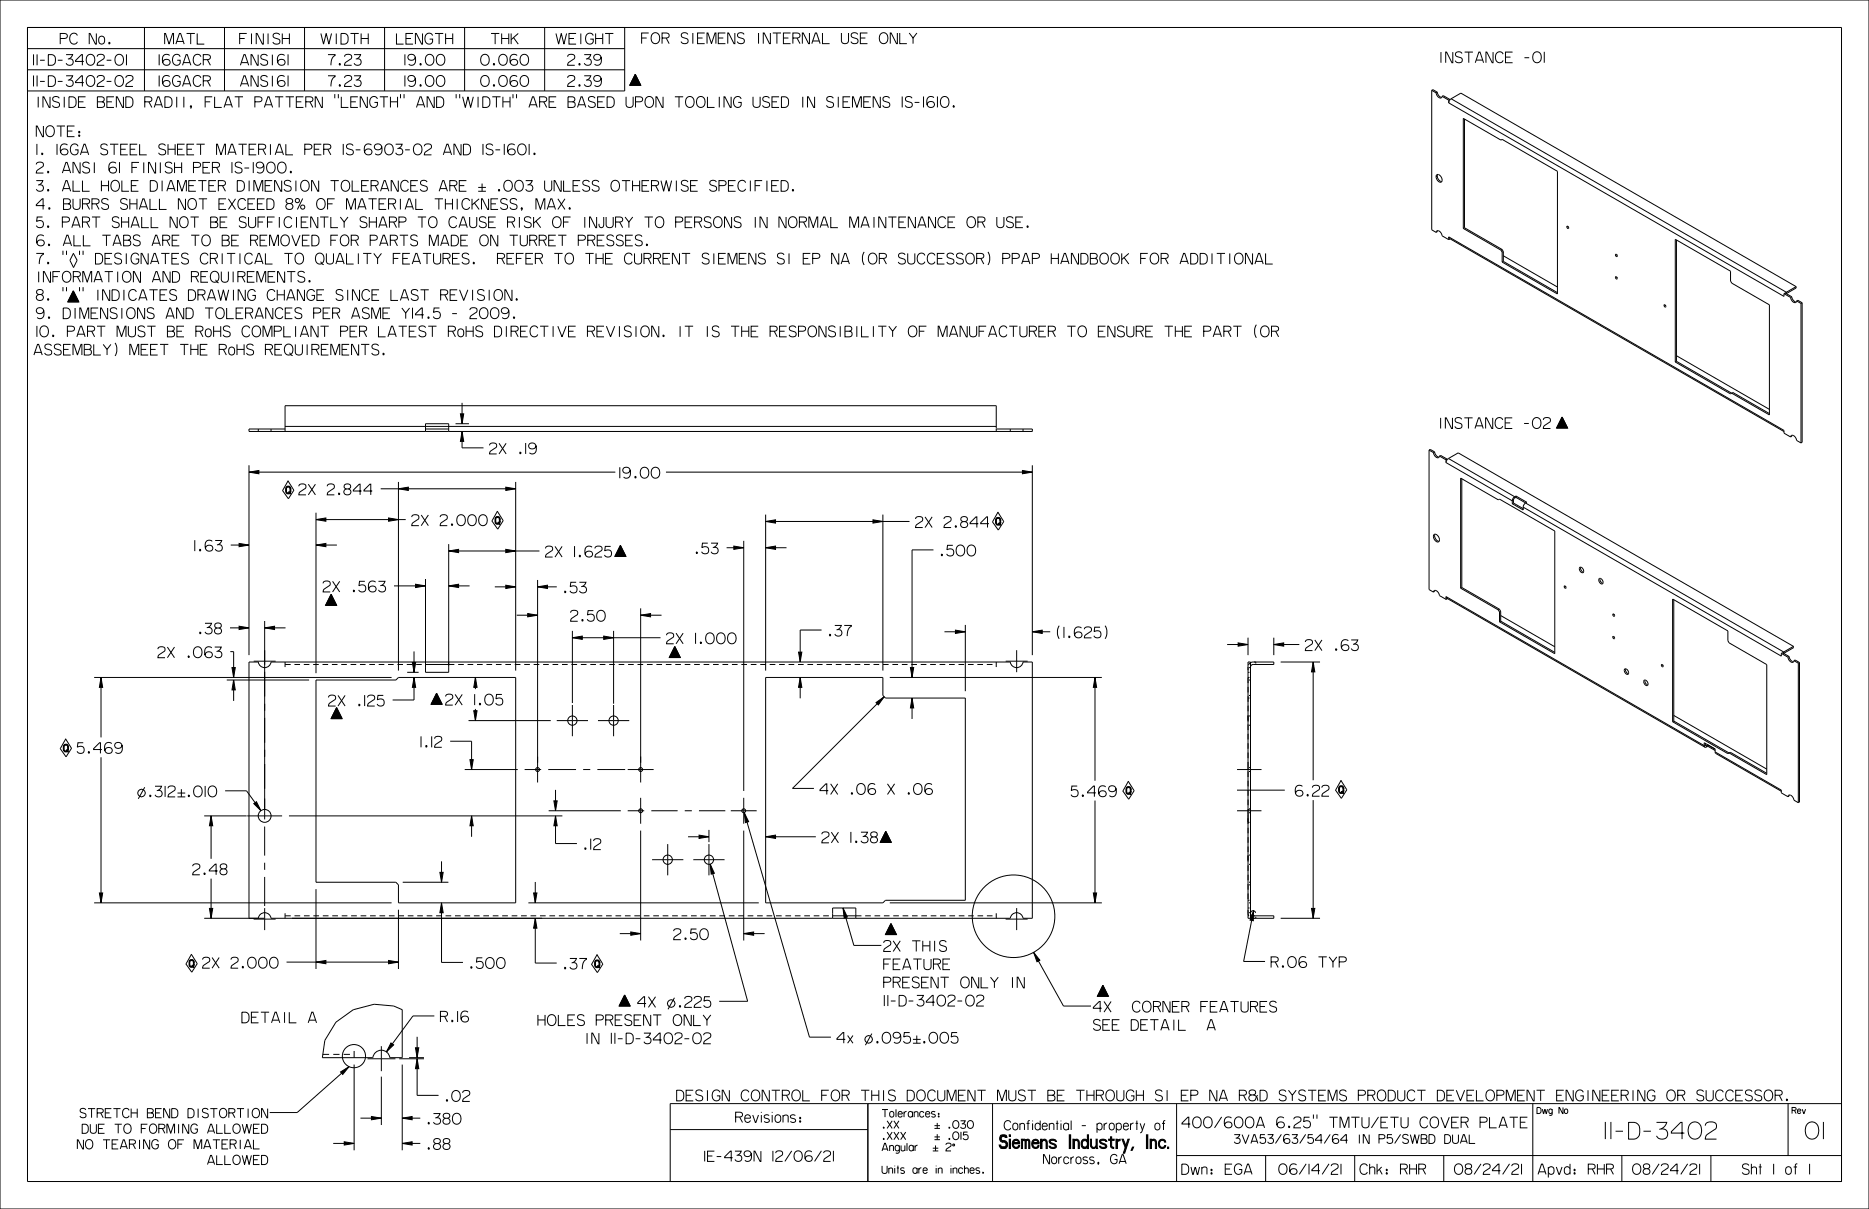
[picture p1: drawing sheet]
<svg xmlns="http://www.w3.org/2000/svg" width="432mm" height="279mm" viewBox="0 0 432 279" stroke-linecap="round" stroke-linejoin="round" font-family="sans-serif">
<defs><g id="words">
<text font-size="4.1" x="223.4" y="265.4">Siemens Industry, Inc.</text>
<g font-size="2.3">
<text x="66" y="114.1">Q</text>
<text x="114.4" y="121.2">Q</text>
<text x="230" y="121.4">Q</text>
<text x="45.7" y="146.5">.38</text>
<text x="191.2" y="147">.37</text>
<text x="14.6" y="173.8">Q</text>
<text x="260.1" y="183.6">Q</text>
<text x="309.3" y="183.4">Q</text>
<text x="43.7" y="223.5">Q</text>
<text x="130" y="224">.37</text>
<text x="137.4" y="223.6">Q</text>
<text x="278.9" y="238.1">A</text>
<text x="98.5" y="259.8">.380</text>
<text x="98.5" y="265.6">.88</text>
</g>
<g font-size="2.2">
<text x="171" y="259.4">Revisions:</text>
<text x="323.6" y="271.4">RHR</text>
<text x="354.8" y="271.4">Apvd:</text>
<text x="366.9" y="271.4">RHR</text>
<text x="403.1" y="271.4">Sht</text>
<text x="412.8" y="271.4">of</text>
</g>
<g font-size="2">
<text x="235.2" y="261.1">Confidential - property of</text>
<text x="243.5" y="268.9">Norcross, GA</text>
</g>
<g font-size="1.7">
<text x="203.8" y="258.2">Tolerances:</text>
<text x="203.8" y="266">Angular</text>
<text x="203.8" y="271.2">Units are in inches.</text>
</g>
<g font-size="1.3">
<text x="355.1" y="257.3">Dwg No</text>
<text x="414" y="257.3">Rev</text>
</g>
</g></defs>
<g fill="none" stroke="#000" stroke-width=".23">
<path d="M0 0h431.8v279.4h-431.8zM6.3 6.4h419.1v266.6h-419.1zM6.3 11.2h138M6.3 16.1h138M7.7 12.6v2.5M7.7 17.4v2.6M8.6 12.6v2.5M8.6 17.4v2.6M9.2 13.9h1.1M9.2 18.8h1.1M11.2 12.6h.8a1.32 1.32 0 0 1 .8 1.3 1.32 1.32 0 0 1-.8 1.2h-.8zM11.2 17.5h.8a1.32 1.32 0 0 1 .8 1.2 1.32 1.32 0 0 1-.8 1.3h-.8z"/>
<path d="M13.4 13.9h1M13.4 18.8h1M13.9 8.9h1a.58 .58 0 0 0 .7-.6 .58 .58 0 0 0-.7-.6h-1v2.5M15.3 12.6h1.5l-.5 .8-.6 .3M15.3 17.5h1.5l-.5 .8-.6 .2M16 13.6a.81 .81 0 0 1 .8 1.1 .81 .81 0 0 1-1.4 .1l-.1-.2M16 18.5a.81 .81 0 0 1 .8 1.1 .81 .81 0 0 1-1.4 .1l-.1-.2M17.9 8.2a.98 .98 0 0 0-1.3-.4 .98 .98 0 0 0-.5 1.2 .95 .95 0 0 0 .6 1.1 .95 .95 0 0 0 1.2-.5M19.4 14.2h-1.9v-.2l1.3-1.4h.2v2.5M19.4 19.1h-1.9v-.2l1.3-1.4h.2v2.5M20.3 12.8a1.04 1.04 0 0 1 1.2 0 1.04 1.04 0 0 1 .4 1.1 1.03 1.03 0 0 1-1.1 1.2 1.03 1.03 0 0 1-.9-1.4l.2-.6zM20.3 17.7a1.04 1.04 0 0 1 1.2 0 1.04 1.04 0 0 1 .4 1.1 1.03 1.03 0 0 1-1.1 1.2 1.03 1.03 0 0 1-.9-1.4l.2-.6z"/>
<path d="M22.3 7.7v2.5h-.2l-1.3-2.5h-.2v2.5M22.4 13.1a.85 .85 0 0 1 1-.6 .85 .85 0 0 1 .7 .8l-.2 .4-1.2 .7-.3 .5v.2h1.7M22.4 18a.85 .85 0 0 1 1-.6 .85 .85 0 0 1 .7 .8l-.2 .3-1.2 .8-.3 .5v.2h1.7M22.9 8.6a.68 .68 0 0 1 .8-.2 .68 .68 0 0 1 .5 .6v.5a.68 .68 0 0 1-.7 .7 .68 .68 0 0 1-.7-.7zM24.6 13.9h1.1M24.6 18.8h1.1M25.2 9.8l.2 .1-.1 .2-.2-.1zM26.8 12.9a1.02 1.02 0 0 1 1.3-.2 1.02 1.02 0 0 1 .4 1.2 1.03 1.03 0 0 1-1.1 1.2 1.03 1.03 0 0 1-.8-1.4zM27 17.7a1.04 1.04 0 0 1 1.2 0 1.04 1.04 0 0 1 .3 1.1 1.03 1.03 0 0 1-1.1 1.2 1.03 1.03 0 0 1-.8-1.4l.1-.6zM29.1 18a.85 .85 0 0 1 .9-.6 .85 .85 0 0 1 .7 .8l-.2 .3-1.1 .8-.3 .5v.2h1.6M29.2 12.6v2.5M33.4 6.4v14.6"/>
<path d="M36.8 12.6v2.5M36.8 17.4v2.6M38 10.2v-2.5h.2l.9 2.5 .8-2.5h.2v2.5M39.2 12.8a1.03 1.03 0 0 0-1.3-.1 1.03 1.03 0 0 0-.4 1.3 .88 .88 0 0 0 .8 1.1 .88 .88 0 0 0 .9-1 .89 .89 0 0 0-.9-.4 .89 .89 0 0 0-.7 .8M39.2 17.7a1.03 1.03 0 0 0-1.3-.1 1.03 1.03 0 0 0-.4 1.3 .88 .88 0 0 0 .8 1.1 .88 .88 0 0 0 .9-1 .89 .89 0 0 0-.9-.4 .89 .89 0 0 0-.7 .8M40.6 10.2l.9-2.5h.2l.9 2.5M40.8 9.6h1.5M41.6 13.1a.98 .98 0 0 0-1.2-.4 .98 .98 0 0 0-.5 1.2 .95 .95 0 0 0 .6 1.1 .95 .95 0 0 0 1.1-.5v-.6h-.7M41.6 18a.98 .98 0 0 0-1.2-.4 .98 .98 0 0 0-.5 1.2 .95 .95 0 0 0 .6 1.1 .95 .95 0 0 0 1.1-.5v-.6h-.7M42.2 15.1l.8-2.5h.3l.8 2.5M42.2 20l.8-2.5h.3l.8 2.5M42.4 14.5h1.5"/>
<path d="M42.4 19.4h1.5M43.1 7.7h1.9M44.1 7.7v2.5M45.6 7.7v2.5h1.6M46.4 13.1a.98 .98 0 0 0-1.3-.4 .98 .98 0 0 0-.5 1.2 .95 .95 0 0 0 .7 1.1 .95 .95 0 0 0 1.1-.5M46.4 18a.98 .98 0 0 0-1.3-.4 .98 .98 0 0 0-.5 1.2 .95 .95 0 0 0 .7 1.1 .95 .95 0 0 0 1.1-.5M47 13.8h1a.58 .58 0 0 0 .6-.6 .58 .58 0 0 0-.6-.6h-1v2.5M47 18.7h1a.58 .58 0 0 0 .6-.6 .58 .58 0 0 0-.6-.6h-1v2.5M47.9 13.8l.7 1.3M47.9 18.7l.7 1.3M51.9 6.4v14.6M55.4 8.9h1.1"/>
<path d="M55.5 15.1l.9-2.5h.2l.9 2.5M55.5 20l.9-2.5h.2l.9 2.5M55.7 14.5h1.5M55.7 19.4h1.5M57 7.7h-1.6v2.5M58.1 7.7v2.5M59.6 12.6v2.5h-.2l-1.2-2.5h-.2v2.5M59.6 17.5v2.5h-.2l-1.2-2.5h-.2v2.5M60.8 7.7v2.5h-.2l-1.2-2.5h-.2v2.5M61.8 13a.73 .73 0 0 0-1-.5 .73 .73 0 0 0-.3 1.1l1 .3a.66 .66 0 0 1 .3 .9 .66 .66 0 0 1-.9 .3l-.4-.2-.3-.3M61.8 17.9a.73 .73 0 0 0-1-.5 .73 .73 0 0 0-.3 1.1l1 .3a.66 .66 0 0 1 .3 .9 .66 .66 0 0 1-.9 .3l-.4-.2-.3-.3M61.9 7.7v2.5"/>
<path d="M62.9 12.6v2.5M62.9 17.5v2.5M64.6 8.1a.73 .73 0 0 0-1-.5 .73 .73 0 0 0-.3 1.1l1 .3a.66 .66 0 0 1 .3 .9 .66 .66 0 0 1-.9 .3l-.4-.1-.3-.4M65.2 8.9h1.7M65.2 7.7v2.5M65.7 12.8a1.03 1.03 0 0 0-1.3-.1 1.03 1.03 0 0 0-.3 1.3 .88 .88 0 0 0 .8 1.1 .88 .88 0 0 0 .9-1 .89 .89 0 0 0-.9-.4 .89 .89 0 0 0-.7 .8M65.7 17.7a1.03 1.03 0 0 0-1.3-.1 1.03 1.03 0 0 0-.3 1.3 .88 .88 0 0 0 .8 1.1 .88 .88 0 0 0 .9-1 .89 .89 0 0 0-.9-.4 .89 .89 0 0 0-.7 .8M66.5 12.6v2.5M66.5 17.4v2.6M66.9 7.7v2.5M70.4 6.4v14.6M74.1 7.7l.6 2.5 .7-2.5 .6 2.5 .6-2.5"/>
<path d="M75.8 12.6h1.6v.2a2.03 2.03 0 0 0-.9 2.3M75.8 17.5h1.6v.2a2.03 2.03 0 0 0-.9 2.3M77.7 7.7v2.5M78.4 14.7l.2 .1v.2l-.2-.1zM78.4 19.6l.2 .1v.2l-.2-.1zM78.8 7.7h.8a1.32 1.32 0 0 1 .9 1.3 1.32 1.32 0 0 1-.9 1.2h-.8zM79.6 13.1a.85 .85 0 0 1 .9-.6 .85 .85 0 0 1 .7 .8l-.2 .4-1.1 .7-.3 .5v.2h1.6M79.6 18a.85 .85 0 0 1 .9-.6 .85 .85 0 0 1 .7 .8l-.2 .3-1.1 .8-.3 .5v.2h1.6M81 7.7h1.9M81.8 12.6h1.5l-.5 .8-.6 .3M81.8 17.5h1.5l-.5 .8-.6 .2M81.9 7.7v2.5"/>
<path d="M82.5 13.6a.81 .81 0 0 1 .9 1.1 .81 .81 0 0 1-1.5 .1l-.1-.2M82.5 18.5a.81 .81 0 0 1 .9 1.1 .81 .81 0 0 1-1.5 .1l-.1-.2M83.4 8.9h1.7M83.4 7.7v2.5M85.1 7.7v2.5M88.8 6.4v14.6M91.6 7.7v2.5h1.6M93.5 12.6v2.5M93.5 17.4v2.6M93.8 8.9h1.1M95.4 7.7h-1.6v2.5h1.6M95.9 13.2a.81 .81 0 0 1-1 .8 .81 .81 0 0 1-.4-1.3 1.07 1.07 0 0 1 1.3 .1 1.07 1.07 0 0 1 .2 1.3 .92 .92 0 0 1-.5 .9 .92 .92 0 0 1-1.1-.2"/>
<path d="M95.9 18.1a.81 .81 0 0 1-1 .8 .81 .81 0 0 1-.4-1.3 1.07 1.07 0 0 1 1.3 .1 1.07 1.07 0 0 1 .2 1.2 .92 .92 0 0 1-.5 1 .92 .92 0 0 1-1.1-.2M97.1 14.7l.2 .1-.1 .2-.2-.1zM97.1 19.6l.2 .1-.1 .2-.2-.1zM97.6 7.7v2.5h-.2l-1.2-2.5h-.2v2.5M98.5 12.9a1.02 1.02 0 0 1 1.3-.2 1.02 1.02 0 0 1 .4 1.2 1.03 1.03 0 0 1-1.1 1.2 1.03 1.03 0 0 1-.8-1.4zM98.7 17.7a1.04 1.04 0 0 1 1.2 0 1.04 1.04 0 0 1 .3 1.1 1.03 1.03 0 0 1-1.1 1.2 1.03 1.03 0 0 1-.8-1.4l.1-.6zM99.9 8.2a.98 .98 0 0 0-1.2-.4 .98 .98 0 0 0-.5 1.2 .95 .95 0 0 0 .6 1.1 .95 .95 0 0 0 1.1-.5v-.6h-.6M100.5 7.7h1.9M101.1 12.9a1.02 1.02 0 0 1 1.2-.2 1.02 1.02 0 0 1 .5 1.2 1.03 1.03 0 0 1-1.1 1.2 1.03 1.03 0 0 1-.9-1.4zM101.2 17.7a1.04 1.04 0 0 1 1.2 0 1.04 1.04 0 0 1 .4 1.1 1.03 1.03 0 0 1-1.1 1.2 1.03 1.03 0 0 1-.9-1.4l.1-.6zM101.4 7.7v2.5M103 8.9h1.6"/>
<path d="M103 7.7v2.5M104.6 7.7v2.5M107.3 6.4v14.6M111.3 12.9a1.02 1.02 0 0 1 1.3-.2 1.02 1.02 0 0 1 .4 1.2 1.03 1.03 0 0 1-1.1 1.2 1.03 1.03 0 0 1-.9-1.4zM111.5 17.7a1.04 1.04 0 0 1 1.2 0 1.04 1.04 0 0 1 .3 1.1 1.03 1.03 0 0 1-1.1 1.2 1.03 1.03 0 0 1-.9-1.4l.2-.6zM113.4 7.7h2M114.1 14.7l.2 .1-.1 .2-.2-.1zM114.1 19.6l.2 .1-.1 .2-.2-.1zM114.4 7.7v2.5M115.6 12.8a1.04 1.04 0 0 1 1.2 0 1.04 1.04 0 0 1 .4 1.1 1.03 1.03 0 0 1-1.1 1.2 1.03 1.03 0 0 1-.9-1.4l.2-.6zM115.6 17.7a1.04 1.04 0 0 1 1.2 0 1.04 1.04 0 0 1 .4 1.1 1.03 1.03 0 0 1-1.1 1.2 1.03 1.03 0 0 1-.9-1.4l.2-.6zM115.9 8.9h1.6"/>
<path d="M115.9 7.7v2.5M117.5 7.7v2.5M118.1 7.7v2.5M118.6 8.7l1.1 1.5M119.5 12.8a1.03 1.03 0 0 0-1.3-.1 1.03 1.03 0 0 0-.4 1.3 .88 .88 0 0 0 .8 1.1 .88 .88 0 0 0 .9-1 .89 .89 0 0 0-.9-.4 .89 .89 0 0 0-.7 .8M119.5 17.7a1.03 1.03 0 0 0-1.3-.1 1.03 1.03 0 0 0-.4 1.3 .88 .88 0 0 0 .8 1.1 .88 .88 0 0 0 .9-1 .89 .89 0 0 0-.9-.4 .89 .89 0 0 0-.7 .8M119.7 7.7l-1.6 1.5M120.4 12.9a1.02 1.02 0 0 1 1.3-.2 1.02 1.02 0 0 1 .4 1.2 1.03 1.03 0 0 1-1.1 1.2 1.03 1.03 0 0 1-.9-1.4zM120.6 17.7a1.04 1.04 0 0 1 1.2 0 1.04 1.04 0 0 1 .3 1.1 1.03 1.03 0 0 1-1.1 1.2 1.03 1.03 0 0 1-.9-1.4l.2-.6zM125.8 6.4v14.6M128.4 7.7l.7 2.5 .6-2.5 .6 2.5 .6-2.5M131.1 13.1a.85 .85 0 0 1 .9-.6 .85 .85 0 0 1 .8 .8l-.2 .4-1.3 .8-.2 .4v.2h1.7"/>
<path d="M131.1 18a.85 .85 0 0 1 .9-.6 .85 .85 0 0 1 .8 .8l-.2 .3-1.3 .9-.2 .4v.2h1.7M131.5 8.9h1.1M133.1 7.7h-1.6v2.5h1.6M133.8 14.7l.2 .1-.1 .2-.2-.1zM133.8 19.6l.2 .1-.1 .2-.2-.1zM134.2 7.7v2.5M135 12.6h1.5l-.5 .8-.6 .3M135 17.5h1.5l-.5 .8-.6 .2M135.7 13.6a.81 .81 0 0 1 .8 1.1 .81 .81 0 0 1-1.4 .1l-.1-.2M135.7 18.5a.81 .81 0 0 1 .8 1.1 .81 .81 0 0 1-1.4 .1l-.1-.2M137.1 8.2a.98 .98 0 0 0-1.3-.4 .98 .98 0 0 0-.5 1.2 .95 .95 0 0 0 .6 1.1 .95 .95 0 0 0 1.2-.5v-.6h-.7M137.6 8.9h1.6"/>
<path d="M137.6 7.7v2.5M138.9 13.2a.81 .81 0 0 1-1.1 .8 .81 .81 0 0 1-.4-1.3 1.07 1.07 0 0 1 1.3 .1 1.07 1.07 0 0 1 .2 1.3 .92 .92 0 0 1-.5 .9 .92 .92 0 0 1-1-.2M138.9 18.1a.81 .81 0 0 1-1.1 .8 .81 .81 0 0 1-.4-1.3 1.07 1.07 0 0 1 1.3 .1 1.07 1.07 0 0 1 .2 1.2 .92 .92 0 0 1-.5 1 .92 .92 0 0 1-1-.2M139.2 7.7v2.5M139.8 7.7h1.9M140.8 7.7v2.5M144.3 6.4v14.6h-138M146.8 17.2l1.2 2.5h-2.5zM148.2 8.8h1.2M149.9 7.6h-1.7v2.5M150.8 7.8a1.04 1.04 0 0 1 1.2 0 1.04 1.04 0 0 1 .4 1.1 1.03 1.03 0 0 1-1.1 1.2 1.03 1.03 0 0 1-.9-1.4l.2-.6zM153 8.8h1a.58 .58 0 0 0 .6-.6 .58 .58 0 0 0-.6-.6h-1v2.5"/>
<path d="M153.9 8.8l.7 1.3M158.9 8a.73 .73 0 0 0-1-.5 .73 .73 0 0 0-.3 1.1l1 .3a.66 .66 0 0 1 .3 .9 .66 .66 0 0 1-.9 .3l-.4-.1-.3-.4M160.1 7.6v2.5M161.2 8.8h1.1M162.8 7.6h-1.6v2.5h1.6M163.3 10.1v-2.5h.3l.8 2.5 .8-2.5h.2v2.5M165.9 8.8h1.2M167.6 7.6h-1.7v2.5h1.7M169.8 7.6v2.5h-.2l-1.3-2.5h-.2v2.5M171.9 8a.73 .73 0 0 0-1-.5 .73 .73 0 0 0-.3 1.1l1 .3a.66 .66 0 0 1 .3 .9 .66 .66 0 0 1-.9 .3l-.4-.1-.3-.4M175.2 7.6v2.5M178 7.6v2.5h-.2l-1.3-2.5h-.2v2.5"/>
<path d="M178.5 7.6h1.9M179.5 7.6v2.5M181 8.8h1.2M182.6 7.6h-1.6v2.5h1.6M183.2 8.8h1a.58 .58 0 0 0 .6-.6 .58 .58 0 0 0-.6-.6h-1v2.5M184.1 8.8l.7 1.3M187 7.6v2.5h-.2l-1.2-2.5h-.2v2.5M187.6 10.1l.8-2.5h.3l.8 2.5M187.8 9.5h1.5M190 7.6v2.5h1.7M194.4 7.6v1.9a.85 .85 0 0 0 .8 .6 .85 .85 0 0 0 .8-.6v-1.9M198.2 8a.73 .73 0 0 0-1-.5 .73 .73 0 0 0-.3 1.1l1 .3a.66 .66 0 0 1 .3 .9 .66 .66 0 0 1-.9 .3l-.4-.1-.3-.4"/>
<path d="M198.8 8.8h1.1M200.4 7.6h-1.6v2.5h1.6M203.4 7.9a1.02 1.02 0 0 1 1.3-.2 1.02 1.02 0 0 1 .4 1.2 1.03 1.03 0 0 1-1.1 1.2 1.03 1.03 0 0 1-.9-1.4zM207.3 7.6v2.5h-.2l-1.2-2.5h-.2v2.5M207.9 7.6v2.5h1.6M210.1 7.6l.8 1.2 .9-1.2M210.9 8.8v1.3M332.9 12v2.5M335.6 12v2.5h-.2l-1.2-2.5h-.2v2.5M337.8 12.4a.73 .73 0 0 0-1-.5 .73 .73 0 0 0-.3 1.1l1 .3a.66 .66 0 0 1 .3 .9 .66 .66 0 0 1-.9 .3l-.4-.1-.3-.4M338.4 12h1.9M339.3 12v2.5"/>
<path d="M340.8 14.5l.9-2.5h.2l.9 2.5M341 13.9h1.6M344.9 12v2.5h-.2l-1.2-2.5h-.2v2.5M347.3 12.5a.98 .98 0 0 0-1.3-.4 .98 .98 0 0 0-.5 1.2 .95 .95 0 0 0 .6 1.1 .95 .95 0 0 0 1.2-.4M347.8 13.2h1.2M349.5 12h-1.7v2.5h1.7M352.2 13.3h1.1M354.4 12.3a1.02 1.02 0 0 1 1.3-.2 1.02 1.02 0 0 1 .4 1.2 1.03 1.03 0 0 1-1.1 1.2 1.03 1.03 0 0 1-.9-1.4zM356.8 12v2.5M8.4 38a.85 .85 0 0 1 .9-.5 .85 .85 0 0 1 .7 .7l-.2 .4-1.3 .8-.1 .5v.1h1.6M8.5 33.3v2.5M8.8 22.4v2.4"/>
<path d="M9.7 35.4l.2 .1-.1 .2-.2-.1zM10 29.1v2.5h-.2l-1.2-2.5h-.2v2.5M10.9 29.4a1.02 1.02 0 0 1 1.2-.2 1.02 1.02 0 0 1 .5 1.2 1.03 1.03 0 0 1-1.2 1.2 1.03 1.03 0 0 1-.8-1.4zM11.1 39.6l.2 .1-.1 .2-.2-.1zM11.6 22.4v2.4h-.2l-1.3-2.4h-.2v2.4M13.1 29.1h1.9M13.2 33.3v2.5M13.7 22.7a.73 .73 0 0 0-1-.4 .73 .73 0 0 0-.3 1l1 .4a.66 .66 0 0 1 .3 .9 .66 .66 0 0 1-.9 .2l-.4-.1-.3-.3M14.1 29.1v2.5M14.4 40l.8-2.5h.3l.8 2.5M14.6 39.4h1.5M14.8 22.4v2.4"/>
<path d="M15.6 33.5a1.03 1.03 0 0 0-1.3-.1 1.03 1.03 0 0 0-.4 1.3 .88 .88 0 0 0 .8 1.1 .88 .88 0 0 0 .9-1 .89 .89 0 0 0-.9-.4 .89 .89 0 0 0-.7 .8M15.6 30.3h1.1M15.9 22.4h.9a1.32 1.32 0 0 1 .8 1.2 1.32 1.32 0 0 1-.8 1.2h-.9zM17.2 29.1h-1.6v2.5h1.6M18 33.8a.98 .98 0 0 0-1.2-.4 .98 .98 0 0 0-.5 1.2 .95 .95 0 0 0 .6 1.1 .95 .95 0 0 0 1.1-.5v-.6h-.7M18.1 23.5h1.2M18.2 30.4l.2 .1v.2l-.2-.1zM18.2 31.2l.2 .1v.2l-.2-.1zM18.5 37.5v2.5h-.2l-1.2-2.5h-.2v2.5M18.6 35.8l.8-2.5h.3l.8 2.5M18.8 35.2h1.5M19.8 22.4h-1.7v2.4h1.7"/>
<path d="M20.6 37.9a.73 .73 0 0 0-1-.5 .73 .73 0 0 0-.3 1.1l1.1 .3a.66 .66 0 0 1 .2 .9 .66 .66 0 0 1-.9 .3l-.4-.1-.2-.4M21.8 37.5v2.5M22.5 22.4h1a.58 .58 0 0 1 .6 .6 .58 .58 0 0 1-.6 .5 .65 .65 0 0 1 .7 .7 .65 .65 0 0 1-.7 .6h-1zM22.5 23.5h1M24.7 23.5h1.2M24.8 33.7a.73 .73 0 0 0-1-.5 .73 .73 0 0 0-.3 1.1l1 .3a.66 .66 0 0 1 .3 .9 .66 .66 0 0 1-.9 .3l-.4-.1-.3-.4M25.4 33.3h1.9M26.3 22.4h-1.6v2.4h1.6M26.4 33.3v2.5M26.8 37.7a1.03 1.03 0 0 0-1.3-.1 1.03 1.03 0 0 0-.4 1.3 .88 .88 0 0 0 .8 1.1 .88 .88 0 0 0 1-1 .89 .89 0 0 0-1-.4 .89 .89 0 0 0-.7 .8M27.6 37.5v2.5M27.9 34.5h1.1"/>
<path d="M28.5 22.4v2.4h-.2l-1.2-2.4h-.2v2.4M29.1 22.4h.8a1.32 1.32 0 0 1 .8 1.2 1.32 1.32 0 0 1-.8 1.2h-.8zM29.5 33.3h-1.6v2.5h1.6M30.1 34.5h1.1M30.5 38.7h1.1M31.7 33.3h-1.6v2.5h1.6M32.1 37.5h-1.6v2.5M32.3 33.3v2.5h1.6M33.2 37.5v2.5M33.4 23.5h1.1a.58 .58 0 0 0 .6-.5 .58 .58 0 0 0-.6-.6h-1.1v2.4M34.4 23.5l.7 1.3M35.6 24.8l.9-2.4h.2l.8 2.4"/>
<path d="M35.8 24.2h1.5M35.9 37.5v2.5h-.2l-1.2-2.5h-.2v2.5M37 37.5v2.5M38.1 22.4h.8a1.32 1.32 0 0 1 .9 1.2 1.32 1.32 0 0 1-.9 1.2h-.8zM38.2 33.7a.73 .73 0 0 0-1-.5 .73 .73 0 0 0-.3 1.1l1 .3a.66 .66 0 0 1 .3 .9 .66 .66 0 0 1-.9 .3l-.4-.1-.3-.4M38.8 34.5h1.7M38.8 33.3v2.5M39.7 37.9a.73 .73 0 0 0-1-.5 .73 .73 0 0 0-.3 1.1l1 .3a.66 .66 0 0 1 .3 .9 .66 .66 0 0 1-.9 .3l-.4-.1-.3-.4M40.3 38.7h1.7M40.3 37.5v2.5M40.5 33.3v2.5M40.8 22.4v2.4"/>
<path d="M41 34.5h1.2M42 37.5v2.5M42.5 22.4v2.4M42.6 33.3h-1.6v2.5h1.6M43.2 34.5h1.2M44 24.5l.2 .1-.1 .2-.1-.1zM44.2 24.6l-.2 .5M44.7 38.7h1a.58 .58 0 0 0 .7-.6 .58 .58 0 0 0-.7-.6h-1v2.5M44.8 33.3h-1.6v2.5h1.6M45.4 33.3h1.9M46.3 33.3v2.5M46.9 38.7h1.2"/>
<path d="M47.4 23.5h1.2M48.5 37.5h-1.6v2.5h1.6M49 22.4h-1.6v2.4M49.1 38.7h1a.58 .58 0 0 0 .6-.6 .58 .58 0 0 0-.6-.6h-1v2.5M49.6 22.4v2.4h1.6M50 35.8v-2.5h.2l.9 2.5 .8-2.5h.2v2.5M50 38.7l.7 1.3M51.8 24.8l.8-2.4h.3l.8 2.4M52 24.2h1.5M52.6 35.8l.9-2.5h.2l.8 2.5M52.8 35.2h1.5M53.6 37.5v2.5"/>
<path d="M54.2 22.4h1.9M55.1 33.3h1.9M55.2 22.4v2.4M55.8 37.9a.73 .73 0 0 0-1-.5 .73 .73 0 0 0-.3 1.1l1.1 .3a.66 .66 0 0 1 .2 .9 .66 .66 0 0 1-.8 .3l-.5-.1-.2-.4M56.1 33.3v2.5M56.5 38.8h1.1M57.6 34.5h1.1M58.5 37.5v2.5M58.9 23.5h1a.58 .58 0 0 0 .6-.5 .58 .58 0 0 0-.6-.6h-1v2.4M59.2 33.3h-1.6v2.5h1.6M59.7 34.5h1.1a.58 .58 0 0 0 .6-.6 .58 .58 0 0 0-.6-.6h-1.1v2.5M60.7 34.5l.7 1.3"/>
<path d="M60.9 38.1a.81 .81 0 0 1-1.1 .8 .81 .81 0 0 1-.3-1.3 1.07 1.07 0 0 1 1.2 .1 1.07 1.07 0 0 1 .3 1.3 .92 .92 0 0 1-.5 .9 .92 .92 0 0 1-1.1-.2M61.1 24.8l.8-2.4h.3l.8 2.4M61.3 24.2h1.5M61.9 37.8a1.02 1.02 0 0 1 1.2-.2 1.02 1.02 0 0 1 .5 1.2 1.03 1.03 0 0 1-1.1 1.2 1.03 1.03 0 0 1-.9-1.4zM62.5 33.3v2.5M63.5 22.4h1.9M63.6 35.8l.8-2.5h.3l.8 2.5M63.8 35.2h1.5M64.4 37.8a1.02 1.02 0 0 1 1.3-.2 1.02 1.02 0 0 1 .4 1.2 1.03 1.03 0 0 1-1.1 1.2 1.03 1.03 0 0 1-.9-1.4zM64.5 22.4v2.4M66 22.4h1.9M66 33.3v2.5h1.7"/>
<path d="M67 22.4v2.4M67.1 39.6l.2 .1v.2l-.2-.1zM68.5 23.5h1.1M70.1 22.4h-1.6v2.4h1.6M70.4 34.5h1a.58 .58 0 0 0 .7-.6 .58 .58 0 0 0-.7-.6h-1v2.5M70.6 23.5h1.1a.58 .58 0 0 0 .6-.5 .58 .58 0 0 0-.6-.6h-1.1v2.4M71.6 23.5l.7 1.3M72.6 34.5h1.2M74.2 33.3h-1.6v2.5h1.6M74.5 22.4v2.4h-.2l-1.3-2.4h-.2v2.4M74.8 34.5h1a.58 .58 0 0 0 .6-.6 .58 .58 0 0 0-.6-.6h-1v2.5M75.7 34.5l.7 1.3"/>
<path d="M77.3 21.8v.9M78.2 21.8v.9M78.9 22.4v2.4h1.6M79.3 33.3v2.5M81 23.5h1.2M81.6 33.7a.73 .73 0 0 0-1-.5 .73 .73 0 0 0-.3 1.1l1 .3a.66 .66 0 0 1 .3 .9 .66 .66 0 0 1-.9 .3l-.4-.1-.3-.4M82.2 34.6h1.1M82.7 22.4h-1.7v2.4h1.7M84.9 22.4v2.4h-.2l-1.3-2.4h-.2v2.4M85.8 33.5a1.03 1.03 0 0 0-1.3-.1 1.03 1.03 0 0 0-.3 1.3 .88 .88 0 0 0 .7 1.1 .88 .88 0 0 0 1-1 .89 .89 0 0 0-1-.4 .89 .89 0 0 0-.7 .8M87.2 22.8a.98 .98 0 0 0-1.3-.4 .98 .98 0 0 0-.5 1.3 .95 .95 0 0 0 .6 1.1 .95 .95 0 0 0 1.2-.5v-.6h-.7M87.7 22.4h2"/>
<path d="M88.2 33.9a.81 .81 0 0 1-1.1 .8 .81 .81 0 0 1-.3-1.3 1.07 1.07 0 0 1 1.2 .1 1.07 1.07 0 0 1 .3 1.3 .92 .92 0 0 1-.6 .9 .92 .92 0 0 1-1-.2M88.7 22.4v2.4M89.3 33.5a1.04 1.04 0 0 1 1.2 0 1.04 1.04 0 0 1 .4 1.1 1.03 1.03 0 0 1-1.2 1.2 1.03 1.03 0 0 1-.8-1.4l.1-.6zM90.2 23.5h1.6M90.2 22.4v2.4M91.4 33.3h1.5l-.5 .8-.6 .3M91.8 22.4v2.4M92.1 34.3a.81 .81 0 0 1 .9 1.1 .81 .81 0 0 1-1.5 .1l-.1-.2M92.5 21.8v.9M93.3 21.8v.9M93.6 34.6h1.1M95.9 33.5a1.04 1.04 0 0 1 1.2 0 1.04 1.04 0 0 1 .4 1.1 1.03 1.03 0 0 1-1.1 1.2 1.03 1.03 0 0 1-.9-1.4l.1-.6z"/>
<path d="M96.2 24.8l.8-2.4h.3l.8 2.4M96.4 24.2h1.5M98 33.8a.85 .85 0 0 1 .9-.6 .85 .85 0 0 1 .8 .8l-.2 .4-1.2 .7-.3 .6v.1h1.7M100.3 22.4v2.4h-.2l-1.2-2.4h-.2v2.4M100.9 22.4h.8a1.32 1.32 0 0 1 .8 1.2 1.32 1.32 0 0 1-.8 1.2h-.8zM102.4 35.8l.8-2.5h.3l.8 2.5M102.6 35.2h1.5M105.4 21.8v.9M106.2 21.8v.9M106.5 33.3v2.5h-.2l-1.2-2.5h-.2v2.5M106.9 22.4l.6 2.4 .6-2.4 .6 2.4 .7-2.4M107.1 33.3h.8a1.32 1.32 0 0 1 .8 1.3 1.32 1.32 0 0 1-.8 1.2h-.8z"/>
<path d="M110.4 22.4v2.4M111.5 22.4h.9a1.32 1.32 0 0 1 .8 1.2 1.32 1.32 0 0 1-.8 1.2h-.9zM111.6 33.3v2.5M113.7 22.4h1.9M113.8 33.7a.73 .73 0 0 0-1-.5 .73 .73 0 0 0-.3 1.1l1.1 .3a.66 .66 0 0 1 .2 .9 .66 .66 0 0 1-.9 .3l-.4-.1-.2-.4M114.5 34.6h1M114.7 22.4v2.4M116.2 23.5h1.6M116.2 22.4v2.4M116.5 33.3v2.5M117.8 22.4v2.4M118.5 21.8v.9"/>
<path d="M118.9 33.5a1.03 1.03 0 0 0-1.3-.1 1.03 1.03 0 0 0-.3 1.3 .88 .88 0 0 0 .7 1.1 .88 .88 0 0 0 1-1 .89 .89 0 0 0-1-.4 .89 .89 0 0 0-.7 .8M119.3 21.8v.9M120 33.5a1.04 1.04 0 0 1 1.2 0 1.04 1.04 0 0 1 .4 1.1 1.03 1.03 0 0 1-1.2 1.2 1.03 1.03 0 0 1-.8-1.4l.1-.6zM122.2 24.8l.8-2.4h.3l.8 2.4M122.2 33.3v2.5M122.4 24.2h1.5M123.4 35.4l.2 .1-.1 .2-.2-.1zM124.7 23.5h1a.58 .58 0 0 0 .6-.5 .58 .58 0 0 0-.6-.6h-1v2.4M125.6 23.5l.7 1.3M126.9 23.5h1.1M128.5 22.4h-1.6v2.4h1.6M131.2 22.4h1.1a.58 .58 0 0 1 .5 .6 .58 .58 0 0 1-.5 .5 .65 .65 0 0 1 .6 .7 .65 .65 0 0 1-.6 .6h-1.1z"/>
<path d="M131.2 23.5h1.1M133.4 24.8l.8-2.4h.3l.8 2.4M133.6 24.2h1.5M137.5 22.7a.73 .73 0 0 0-1-.4 .73 .73 0 0 0-.3 1l1 .4a.66 .66 0 0 1 .3 .9 .66 .66 0 0 1-.9 .2l-.4-.1-.3-.3M138.1 23.5h1.1M139.7 22.4h-1.6v2.4h1.6M140.3 22.4h.8a1.32 1.32 0 0 1 .8 1.2 1.32 1.32 0 0 1-.8 1.2h-.8zM144.6 22.4v1.8a.85 .85 0 0 0 .9 .6 .85 .85 0 0 0 .8-.6v-1.8M146.8 23.5h1.1a.58 .58 0 0 0 .6-.5 .58 .58 0 0 0-.6-.6h-1.1v2.4M149.4 22.5a1.04 1.04 0 0 1 1.2 0 1.04 1.04 0 0 1 .4 1.2 1.03 1.03 0 0 1-1.1 1.1 1.03 1.03 0 0 1-.9-1.3l.2-.7zM153.2 22.4v2.4h-.2l-1.3-2.4h-.2v2.4M155.9 22.4h1.9"/>
<path d="M156.9 22.4v2.4M158.7 22.6a1.02 1.02 0 0 1 1.2-.1 1.02 1.02 0 0 1 .5 1.2 1.03 1.03 0 0 1-1.2 1.1 1.03 1.03 0 0 1-.8-1.3zM161.2 22.6a1.02 1.02 0 0 1 1.3-.1 1.02 1.02 0 0 1 .4 1.2 1.03 1.03 0 0 1-1.1 1.1 1.03 1.03 0 0 1-.9-1.3zM163.4 22.4v2.4h1.7M166.2 22.4v2.4M168.9 22.4v2.4h-.2l-1.2-2.4h-.2v2.4M171.2 22.8a.98 .98 0 0 0-1.2-.4 .98 .98 0 0 0-.5 1.3 .95 .95 0 0 0 .6 1.1 .95 .95 0 0 0 1.1-.5v-.6h-.6M174 22.4v1.8a.85 .85 0 0 0 .8 .6 .85 .85 0 0 0 .8-.6v-1.8M177.7 22.7a.73 .73 0 0 0-1-.4 .73 .73 0 0 0-.3 1l1.1 .4a.66 .66 0 0 1 .2 .9 .66 .66 0 0 1-.9 .2l-.4-.1-.2-.3M178.4 23.5h1.1M180 22.4h-1.6v2.4h1.6M180.5 22.4h.9a1.32 1.32 0 0 1 .8 1.2 1.32 1.32 0 0 1-.8 1.2h-.9z"/>
<path d="M185.5 22.4v2.4M188.2 22.4v2.4h-.2l-1.2-2.4h-.2v2.4M192.5 22.7a.73 .73 0 0 0-1-.4 .73 .73 0 0 0-.3 1l1 .4a.66 .66 0 0 1 .3 .9 .66 .66 0 0 1-.9 .2l-.4-.1-.3-.3M193.7 22.4v2.4M194.8 23.5h1.1M196.4 22.4h-1.6v2.4h1.6M197 24.8v-2.4h.2l.8 2.4 .8-2.4h.2v2.4M199.5 23.5h1.2M201.2 22.4h-1.7v2.4h1.7M203.4 22.4v2.4h-.2l-1.3-2.4h-.2v2.4M205.5 22.7a.73 .73 0 0 0-1-.4 .73 .73 0 0 0-.3 1l1 .4a.66 .66 0 0 1 .3 .9 .66 .66 0 0 1-.9 .2l-.4-.1-.3-.3M208.4 22.3v2.5"/>
<path d="M210.7 22.7a.73 .73 0 0 0-1-.4 .73 .73 0 0 0-.3 1l1 .4a.66 .66 0 0 1 .3 .9 .66 .66 0 0 1-.9 .2l-.4-.1-.3-.3M211.3 23.7h1.1M213.4 22.3v2.5M215.8 22.6a1.03 1.03 0 0 0-1.3-.1 1.03 1.03 0 0 0-.4 1.2 .88 .88 0 0 0 .8 1.2 .88 .88 0 0 0 .9-1 .89 .89 0 0 0-.9-.4 .89 .89 0 0 0-.7 .7M216.6 22.3v2.5M217.5 22.6a1.02 1.02 0 0 1 1.3-.1 1.02 1.02 0 0 1 .4 1.2 1.03 1.03 0 0 1-1.1 1.1 1.03 1.03 0 0 1-.8-1.3zM220.3 24.4l.2 .2-.1 .2-.2-.2zM330.8 20.9l.2-.2 1.1 .6M330.8 20.9v32.2l1 .6M330.8 20.9l1 .6M331.8 21.5l.2 .6 .5 .5h.5l.2-.3M332.1 21.3l.3 .8 .7 .4"/>
<path d="M332.1 21.3l-.3 .2M333.2 22.3l.2-.2 1.6 .9M333.2 22.3l1.5 .8M334.7 23.1v.7M334.7 23.8l77.5 44.7v-.6M335 23.1l-.3 .7M335 23l-.3 .1M335 23v.1M335.3 22.8l-.3 .3M335.3 22.8l2.2-1.3 77.5 44.7M335.3 22.8l77.4 44.7M338.3 27.5v25.1"/>
<path d="M8.4 41.7h1.5l-.5 .8-.6 .3M8.4 58.6h1.6v.2a2.03 2.03 0 0 0-.9 2.2M9.1 42.7a.81 .81 0 0 1 .8 1.1 .81 .81 0 0 1-1.4 .1l-.1-.2M9.8 50.1h-1.2l-.1 1.1a.91 .91 0 0 1 1.3 0 .91 .91 0 0 1-.2 1.3h-.8l-.4-.4M10.1 54.6a1.03 1.03 0 0 0-1.3-.1 1.03 1.03 0 0 0-.3 1.2 .88 .88 0 0 0 .7 1.2 .88 .88 0 0 0 1-1 .89 .89 0 0 0-1-.4 .89 .89 0 0 0-.7 .7M10.3 47.5h-1.9v-.2l1.4-1.4h.2v2.5M11.1 43.8l.2 .1-.1 .2-.2-.1zM11.1 52.2l.2 .1-.1 .2-.2-.1zM11.3 56.4l.2 .1-.1 .2-.2-.1zM11.3 48l.2 .1v.2l-.2-.1zM14.4 44.2l.8-2.5h.3l.8 2.5M14.4 51.3h1a.58 .58 0 0 0 .7-.6 .58 .58 0 0 0-.7-.6h-1v2.5"/>
<path d="M14.5 57.9v1M14.6 56.8l.8-2.4h.3l.8 2.4M14.6 43.6h1.5M14.7 45.9h1a.58 .58 0 0 1 .6 .6 .58 .58 0 0 1-.6 .6 .65 .65 0 0 1 .6 .7 .65 .65 0 0 1-.6 .6h-1zM14.7 47.1h1M14.8 56.2h1.5M15.4 57.9v1M16.6 52.6l.8-2.5h.3l.8 2.5M16.8 52h1.5M16.9 41.7v2.5h1.6M16.9 45.9v1.9a.85 .85 0 0 0 .8 .6 .85 .85 0 0 0 .8-.6v-1.9M17 58.5l-.8 1.7 .8 1.6 .8-1.6-.8-1.6"/>
<path d="M17.1 54.4v2.4h1.6M18.4 57.9v1M19.1 41.7v2.5h1.6M19.1 47.1h1a.58 .58 0 0 0 .6-.6 .58 .58 0 0 0-.6-.6h-1v2.5M19.1 51.3h1a.58 .58 0 0 0 .6-.6 .58 .58 0 0 0-.6-.6h-1v2.5M19.2 57.9v1M19.3 54.4v2.4h1.6M20 47.1l.7 1.3M20 51.3l.7 1.3M21.2 47.1h1.1a.58 .58 0 0 0 .6-.6 .58 .58 0 0 0-.6-.6h-1.1v2.5M21.2 50.1h2M22.1 58.6h.8a1.32 1.32 0 0 1 .8 1.2 1.32 1.32 0 0 1-.8 1.2h-.8z"/>
<path d="M22.2 47.1l.7 1.3M22.2 50.1v2.5M23.4 41.7v2.5M23.4 42.9h1.7M23.6 54.4h2M24.3 59.7h1.1M24.6 54.4v2.4M25 46.3a.73 .73 0 0 0-1-.5 .73 .73 0 0 0-.3 1.1l1 .3a.66 .66 0 0 1 .3 .9 .66 .66 0 0 1-.9 .3l-.4-.1-.3-.4M25.1 41.7v2.5M25.9 58.6h-1.6v2.4h1.6M26 41.9a1.04 1.04 0 0 1 1.2 0 1.04 1.04 0 0 1 .4 1.1 1.03 1.03 0 0 1-1.1 1.2 1.03 1.03 0 0 1-.9-1.4l.2-.6zM26.1 56.8l.8-2.4h.3l.8 2.4"/>
<path d="M26.3 56.2h1.5M27.5 50.5a.73 .73 0 0 0-1-.5 .73 .73 0 0 0-.3 1.1l1 .3a.66 .66 0 0 1 .3 .9 .66 .66 0 0 1-.9 .3l-.4-.1-.3-.4M28 58.9a.73 .73 0 0 0-1-.4 .73 .73 0 0 0-.3 1l1 .4a.66 .66 0 0 1 .3 .8 .66 .66 0 0 1-.9 .3l-.4-.1-.3-.4M28.1 50.1v2.5M28.1 51.3h1.6M28.2 41.7v2.5h1.6M28.6 54.4h1a.58 .58 0 0 1 .5 .5 .58 .58 0 0 1-.5 .6 .65 .65 0 0 1 .6 .7 .65 .65 0 0 1-.6 .6h-1zM28.6 55.5h1M29.2 58.6v2.4M29.4 46.3a.73 .73 0 0 0-1-.5 .73 .73 0 0 0-.3 1.1l1 .3a.66 .66 0 0 1 .3 .9 .66 .66 0 0 1-.9 .3l-.4-.1-.3-.4M29.7 50.1v2.5M30 47.1h1.6"/>
<path d="M30 45.9v2.5M30.3 52.6l.8-2.5h.3l.8 2.5M30.3 42.9h1.2M30.5 52h1.5M31.6 45.9v2.5M32 41.7h-1.7v2.5h1.7M32 59a.98 .98 0 0 0-1.2-.4 .98 .98 0 0 0-.5 1.3 .95 .95 0 0 0 .6 1.1 .95 .95 0 0 0 1.1-.5v-.6h-.6M32.2 48.4l.8-2.5h.3l.8 2.5M32.3 54.7a.73 .73 0 0 0-1-.4 .73 .73 0 0 0-.3 1l1 .4a.66 .66 0 0 1 .3 .8 .66 .66 0 0 1-.9 .3l-.4-.1-.2-.4M32.4 47.8h1.5M32.7 50.1v2.5h1.7M34.2 58.6v2.4h-.2l-1.2-2.4h-.2v2.4"/>
<path d="M34.6 45.9v2.5h1.7M34.7 41.7h.8a1.32 1.32 0 0 1 .9 1.3 1.32 1.32 0 0 1-.9 1.2h-.8zM34.9 50.1v2.5h1.7M35.1 56.8l.8-2.4h.3l.8 2.4M35.3 56.2h1.5M36.8 45.9v2.5h1.7M37.2 58.6h2M37.5 41.7v2.5M37.6 55.5h1a.58 .58 0 0 0 .6-.6 .58 .58 0 0 0-.6-.5h-1v2.4M38.2 58.6v2.4M38.5 44.2l.9-2.5h.2l.9 2.5M38.5 55.5l.7 1.3"/>
<path d="M38.8 43.6h1.5M39.7 59.7h1.2M39.8 55.5h1.1M40.9 50.1v2.5h-.2l-1.2-2.5h-.2v2.5M41 44.2v-2.5h.2l.8 2.5 .9-2.5h.2v2.5M41.3 58.6h-1.6v2.4h1.6M41.4 54.4h-1.6v2.4h1.6M41.9 50.3a1.04 1.04 0 0 1 1.2 0 1.04 1.04 0 0 1 .4 1.1 1.03 1.03 0 0 1-1.2 1.2 1.03 1.03 0 0 1-.8-1.4l.1-.6zM42.9 45.9v2.5h-.3l-1.2-2.5h-.2v2.5M43.5 58.9a.73 .73 0 0 0-1-.4 .73 .73 0 0 0-.3 1l1 .4a.66 .66 0 0 1 .3 .8 .66 .66 0 0 1-.9 .3l-.4-.1-.3-.4M43.6 42.9h1.2M43.7 46.2a1.02 1.02 0 0 1 1.2-.2 1.02 1.02 0 0 1 .5 1.2 1.03 1.03 0 0 1-1.1 1.2 1.03 1.03 0 0 1-.9-1.4z"/>
<path d="M44 50.1h1.9M44.2 54.4h1.9M45 50.1v2.5M45.1 54.4v2.4M45.2 41.7h-1.6v2.5h1.6M45.8 41.7h1.9M45.9 45.9h1.9M46.8 41.7v2.5M46.9 45.9v2.5M47 54.5a1.04 1.04 0 0 1 1.2 0 1.04 1.04 0 0 1 .4 1.2 1.03 1.03 0 0 1-1.1 1.1 1.03 1.03 0 0 1-.9-1.4l.2-.6zM48.1 59a.98 .98 0 0 0-1.3-.4 .98 .98 0 0 0-.5 1.3 .95 .95 0 0 0 .6 1.1 .95 .95 0 0 0 1.2-.5M48.3 42.9h1.1"/>
<path d="M48.6 59.7h1a.58 .58 0 0 0 .6-.6 .58 .58 0 0 0-.6-.5h-1v2.4M48.7 50.1h1a.58 .58 0 0 1 .5 .6 .58 .58 0 0 1-.5 .6 .65 .65 0 0 1 .6 .7 .65 .65 0 0 1-.6 .6h-1zM48.7 51.3h1M49.6 59.7l.6 1.3M49.9 41.7h-1.6v2.5h1.6M50.4 42.9h1.1a.58 .58 0 0 0 .6-.6 .58 .58 0 0 0-.6-.6h-1.1v2.5M50.6 47.1h1.1M50.9 51.3h1.1M51.3 54.4h1.1a.58 .58 0 0 1 .5 .5 .58 .58 0 0 1-.5 .6 .65 .65 0 0 1 .6 .7 .65 .65 0 0 1-.6 .6h-1.1zM51.3 55.5h1.1M51.3 58.6v2.4M51.4 42.9l.7 1.3"/>
<path d="M52.2 45.9h-1.6v2.5h1.6M52.4 58.6h1.9M52.5 50.1h-1.6v2.5h1.6M52.8 45.9l1.6 2.5M53.4 58.6v2.4M53.5 55.5h1.2M54.4 45.9l-1.6 2.5M54.8 41.7h.8a1.32 1.32 0 0 1 .9 1.3 1.32 1.32 0 0 1-.9 1.2h-.8zM55.2 54.4h-1.7v2.4h1.7M55.4 58.6v2.4M56.7 46.4a.98 .98 0 0 0-1.2-.4 .98 .98 0 0 0-.5 1.2 .95 .95 0 0 0 .6 1.1 .95 .95 0 0 0 1.1-.4M56.8 50.5a.73 .73 0 0 0-1-.5 .73 .73 0 0 0-.3 1.1l1 .3a.66 .66 0 0 1 .3 .9 .66 .66 0 0 1-.9 .3l-.4-.1-.3-.4"/>
<path d="M57.3 47.1h1.1M57.4 50.1v1.9a.85 .85 0 0 0 .8 .6 .85 .85 0 0 0 .9-.6v-1.9M57.6 41.7v2.5M57.9 55.5h1a.58 .58 0 0 0 .6-.6 .58 .58 0 0 0-.6-.5h-1v2.4M58.3 59a.98 .98 0 0 0-1.3-.4 .98 .98 0 0 0-.5 1.3 .95 .95 0 0 0 .6 1.1 .95 .95 0 0 0 1.2-.5M58.7 44.2v-2.5h.2l.8 2.5 .8-2.5h.2v2.5M58.9 55.5l.6 1.3M58.9 45.9h-1.6v2.5h1.6M59.5 47.1h1.1M59.6 51.3h1.2M60.1 55.5h1.1M61.1 45.9h-1.6v2.5h1.6"/>
<path d="M61.2 50.1h-1.6v2.5M61.2 42.9h1.2M61.3 58.6v2.4h1.7M61.7 45.9h.8a1.32 1.32 0 0 1 .8 1.3 1.32 1.32 0 0 1-.8 1.2h-.8zM61.7 54.4h-1.6v2.4h1.6M61.8 51.3h1.2M62.3 56.8v-2.4h.2l.8 2.4 .8-2.4h.2v2.4M62.9 41.7h-1.7v2.5h1.7M63.4 50.1h-1.6v2.5M64.5 50.1v2.5M65.1 41.7v2.5h-.2l-1.3-2.5h-.2v2.5M65.3 54.5a1.04 1.04 0 0 1 1.2 0 1.04 1.04 0 0 1 .4 1.2 1.03 1.03 0 0 1-1.2 1.1 1.03 1.03 0 0 1-.8-1.4l.1-.6z"/>
<path d="M65.7 58.6h1.9M66.3 46a.7 .7 0 0 1 1-.1 .7 .7 0 0 1 .1 1 .74 .74 0 0 1-.9 .1 .74 .74 0 0 1-.3-.9zM66.7 47a.75 .75 0 0 0-.6 1.1 .75 .75 0 0 0 1.2 .2 .68 .68 0 0 0 .4-.7 .68 .68 0 0 0-.6-.6M66.7 58.6v2.4M67.2 42.1a.73 .73 0 0 0-1-.5 .73 .73 0 0 0-.3 1.1l1 .3a.66 .66 0 0 1 .3 .9 .66 .66 0 0 1-.9 .3l-.4-.1-.3-.4M67.4 50.6a.98 .98 0 0 0-1.3-.4 .98 .98 0 0 0-.5 1.2 .95 .95 0 0 0 .6 1.1 .95 .95 0 0 0 1.2-.4M67.4 54.4l1 2.4 .9-2.4M68.4 41.7v2.5M68.5 50.1v2.5M68.6 58.7a1.04 1.04 0 0 1 1.2 0 1.04 1.04 0 0 1 .3 1.2 1.03 1.03 0 0 1-1.1 1.1 1.03 1.03 0 0 1-.8-1.3l.1-.7zM69.6 51.3h1.2M69.9 41.9a1.04 1.04 0 0 1 1.2 0 1.04 1.04 0 0 1 .3 1.1 1.03 1.03 0 0 1-1.1 1.2 1.03 1.03 0 0 1-.8-1.4l.1-.6z"/>
<path d="M69.9 55.5h1.1M69.9 45.9l-1.2 2.5M71.2 50.1h-1.6v2.5h1.6M71.5 54.4h-1.6v2.4h1.6M72.1 54.4h.8a1.32 1.32 0 0 1 .8 1.2 1.32 1.32 0 0 1-.8 1.2h-.8zM73.3 58.7a1.04 1.04 0 0 1 1.2 0 1.04 1.04 0 0 1 .4 1.2 1.03 1.03 0 0 1-1.2 1.1 1.03 1.03 0 0 1-.8-1.3l.1-.7zM73.4 46.2a1.02 1.02 0 0 1 1.3-.2 1.02 1.02 0 0 1 .4 1.2 1.03 1.03 0 0 1-1.1 1.2 1.03 1.03 0 0 1-.9-1.4zM73.4 50.1v2.5h-.2l-1.2-2.5h-.2v2.5M73.6 41.7v2.5h-.2l-1.2-2.5h-.2v2.5M74 50.1h1.9M74.9 50.1v2.5M75.4 58.6v1.8a.85 .85 0 0 0 .8 .6 .85 .85 0 0 0 .8-.6v-1.8"/>
<path d="M75.7 47.1h1.1M76.4 41.7h1.9M76.4 50.1v2.5h1.7M76.4 55.5h1.2M77.3 45.9h-1.6v2.5M77.3 41.7v2.5M78.1 54.4h-1.7v2.4M78.6 50.1l.9 1.2 .9-1.2M79 54.5a1.04 1.04 0 0 1 1.2 0 1.04 1.04 0 0 1 .4 1.2 1.03 1.03 0 0 1-1.1 1.1 1.03 1.03 0 0 1-.9-1.4l.2-.6zM79.2 41.9a1.04 1.04 0 0 1 1.2 0 1.04 1.04 0 0 1 .4 1.1 1.03 1.03 0 0 1-1.1 1.2 1.03 1.03 0 0 1-.9-1.4l.2-.6zM79.5 51.3v1.3M80.1 48.4v-2.5h.2l.8 2.5 .8-2.5h.2v2.5"/>
<path d="M80.1 58.6v2.4h1.6M81.1 55.5h1.1a.58 .58 0 0 0 .6-.6 .58 .58 0 0 0-.6-.5h-1.1v2.4M81.4 41.7v2.5h1.6M82.1 55.5l.7 1.3M82.7 48.4l.8-2.5h.2l.9 2.5M82.8 58.6v2.4M82.9 47.8h1.5M83.5 42.9h1.2M83.9 58.6h1.9M84.7 50.5a.73 .73 0 0 0-1-.5 .73 .73 0 0 0-.3 1.1l1 .3a.66 .66 0 0 1 .3 .9 .66 .66 0 0 1-.9 .3l-.4-.1-.3-.4M84.8 58.6v2.4M85.1 45.9h1.9"/>
<path d="M85.2 41.7h-1.7v2.5h1.7M85.3 51.3h1.7M85.3 50.1v2.5M85.5 55.5h1.1a.58 .58 0 0 0 .6-.6 .58 .58 0 0 0-.6-.5h-1.1v2.4M85.7 42.9h1.1a.58 .58 0 0 0 .6-.6 .58 .58 0 0 0-.6-.6h-1.1v2.5M86.1 45.9v2.5M86.3 58.6l.9 1.1 .9-1.1M86.7 42.9l.7 1.3M87 50.1v2.5M87.2 59.7v1.3M87.5 52.6l.8-2.5h.3l.8 2.5M87.6 47.1h1.1"/>
<path d="M87.7 56.8l.8-2.4h.3l.8 2.4M87.7 52h1.5M87.9 44.2l.8-2.5h.3l.8 2.5M87.9 56.2h1.5M88.1 43.6h1.5M89.2 45.9h-1.6v2.5h1.6M89.8 47.1h1a.58 .58 0 0 0 .6-.6 .58 .58 0 0 0-.6-.6h-1v2.5M90 51.3h1a.58 .58 0 0 0 .6-.6 .58 .58 0 0 0-.6-.6h-1v2.5M90.2 55.5h1a.58 .58 0 0 0 .6-.6 .58 .58 0 0 0-.6-.5h-1v2.4M90.7 47.1l.7 1.3M90.9 59.7h1.1M90.9 51.3l.7 1.3"/>
<path d="M91.1 55.5l.7 1.3M92 41.7v2.5h-.2l-1.2-2.5h-.2v2.5M92.2 51.3h1a.58 .58 0 0 0 .6-.6 .58 .58 0 0 0-.6-.6h-1v2.5M92.4 54.4h1.9M92.5 58.6h-1.6v2.4M92.5 45.9v2.5M93 59.7h1.2M93.3 54.4v2.4M93.6 48.4l.8-2.5h.3l.8 2.5M93.8 47.8h1.5M94.3 42.2a.98 .98 0 0 0-1.2-.4 .98 .98 0 0 0-.5 1.2 .95 .95 0 0 0 .6 1.1 .95 .95 0 0 0 1.1-.4M94.7 58.6h-1.7v2.4h1.7"/>
<path d="M94.9 42.9h1.2M96.1 45.9v2.5h1.6M96.4 54.7a.73 .73 0 0 0-1-.4 .73 .73 0 0 0-.3 1l1 .4a.66 .66 0 0 1 .3 .8 .66 .66 0 0 1-.9 .3l-.4-.1-.3-.4M96.5 41.7h-1.6v2.5h1.6M96.5 50.1h2M97.5 50.1v2.5M97.7 58.6h1.9M98.7 42.1a.73 .73 0 0 0-1-.5 .73 .73 0 0 0-.3 1.1l1 .3a.66 .66 0 0 1 .3 .9 .66 .66 0 0 1-.9 .3l-.4-.1-.3-.4M98.7 58.6v2.4M99.2 56.8v-2.4h.2l.8 2.4 .8-2.4h.3v2.4M99.3 50.4a1.02 1.02 0 0 1 1.2-.2 1.02 1.02 0 0 1 .5 1.2 1.03 1.03 0 0 1-1.1 1.2 1.03 1.03 0 0 1-.9-1.4zM100.2 58.6v1.8a.85 .85 0 0 0 .8 .6 .85 .85 0 0 0 .8-.6v-1.8"/>
<path d="M100.4 45.9h1.9M101.4 45.9v2.5M101.5 44.2l.8-2.5h.3l.8 2.5M101.7 43.6h1.5M101.8 56.8l.8-2.4h.3l.8 2.4M102 56.2h1.5M102.3 59.7h1.1a.58 .58 0 0 0 .6-.6 .58 .58 0 0 0-.6-.5h-1.1v2.4M102.9 47.1h1.6M102.9 45.9v2.5M103.3 59.7l.7 1.3M103.9 42.9h1a.58 .58 0 0 0 .7-.6 .58 .58 0 0 0-.7-.6h-1v2.5M104.3 54.4h.8a1.32 1.32 0 0 1 .8 1.2 1.32 1.32 0 0 1-.8 1.2h-.8z"/>
<path d="M104.5 45.9v2.5M104.5 59.7h1.2M104.9 42.9l.7 1.3M105.5 50.6a.98 .98 0 0 0-1.3-.4 .98 .98 0 0 0-.5 1.2 .95 .95 0 0 0 .6 1.1 .95 .95 0 0 0 1.2-.4M105.6 45.9v2.5M106 52.6l.9-2.5h.2l.9 2.5M106.1 42.9h1.2M106.2 58.6h-1.7v2.4h1.7M106.2 52h1.6M106.5 55.5h1.1M107.8 41.7h-1.7v2.5h1.7M108.1 54.4h-1.6v2.4h1.6"/>
<path d="M108.3 58.9a.73 .73 0 0 0-1-.4 .73 .73 0 0 0-.3 1l1 .4a.66 .66 0 0 1 .3 .8 .66 .66 0 0 1-.9 .3l-.4-.1-.3-.4M108.5 46.4a.98 .98 0 0 0-1.3-.4 .98 .98 0 0 0-.5 1.2 .95 .95 0 0 0 .6 1.1 .95 .95 0 0 0 1.2-.4M108.5 50.1v1.9a.85 .85 0 0 0 .8 .6 .85 .85 0 0 0 .8-.6v-1.9M109.1 45.9v2.5M109.6 46.9l1.1 1.5M110.5 43.3h1.8M110.5 44.2h1.8M110.7 45.9l-1.6 1.5M111.2 54.5a1.04 1.04 0 0 1 1.2 0 1.04 1.04 0 0 1 .4 1.2 1.03 1.03 0 0 1-1.1 1.1 1.03 1.03 0 0 1-.9-1.4l.2-.6zM111.4 42.4v1.8M112.3 50.5a.73 .73 0 0 0-1-.5 .73 .73 0 0 0-.3 1.1l1 .3a.66 .66 0 0 1 .3 .9 .66 .66 0 0 1-.9 .3l-.4-.1-.3-.4M112.9 45.9v2.5h-.2l-1.3-2.5h-.2v2.5"/>
<path d="M112.9 51.3h1.1M113.4 47.1h1.2M114.5 50.1h-1.6v2.5h1.6M114.9 59.7h1.1a.58 .58 0 0 0 .6-.6 .58 .58 0 0 0-.6-.5h-1.1v2.4M115 54.4v2.4h-.2l-1.2-2.4h-.2v2.4M115.1 45.9h-1.7v2.5h1.7M115.2 43.8l.2 .1v.2l-.2-.1zM115.9 59.7l.7 1.3M116.8 41.9a1.04 1.04 0 0 1 1.2 0 1.04 1.04 0 0 1 .4 1.1 1.03 1.03 0 0 1-1.1 1.2 1.03 1.03 0 0 1-.9-1.4l.1-.6zM117.1 59.7h1.2M117.2 46.3a.73 .73 0 0 0-1-.5 .73 .73 0 0 0-.3 1.1l1 .3a.66 .66 0 0 1 .3 .9 .66 .66 0 0 1-.9 .3l-.4-.1-.3-.4M117.3 51.3h1a.58 .58 0 0 0 .6-.6 .58 .58 0 0 0-.6-.6h-1v2.5"/>
<path d="M117.7 54.4h2M118.2 51.3l.7 1.3M118.7 54.4v2.4M118.8 58.6h-1.7v2.4h1.7M119.2 42a1.02 1.02 0 0 1 1.3-.2 1.02 1.02 0 0 1 .4 1.2 1.03 1.03 0 0 1-1.1 1.2 1.03 1.03 0 0 1-.9-1.4zM119.3 59.7h1.2M119.4 46.3a.73 .73 0 0 0-1-.5 .73 .73 0 0 0-.3 1.1l1 .3a.66 .66 0 0 1 .3 .9 .66 .66 0 0 1-.9 .3l-.4-.1-.3-.4M120 50.1v2.5M120.2 54.4v1.8a.85 .85 0 0 0 .8 .6 .85 .85 0 0 0 .8-.6v-1.8M120.5 48.1h.2l-.2 .2h-.1zM120.7 48.2l-.2 .5M120.9 58.6h-1.6v2.4"/>
<path d="M121.5 41.7h1.5l-.5 .8-.6 .3M121.5 59.7h1.2M122.1 42.7a.81 .81 0 0 1 .9 1.1 .81 .81 0 0 1-1.4 .1l-.1-.2M122.4 55.5h1a.58 .58 0 0 0 .6-.6 .58 .58 0 0 0-.6-.5h-1v2.4M122.7 50.5a.73 .73 0 0 0-1-.5 .73 .73 0 0 0-.3 1.1l1 .3a.66 .66 0 0 1 .3 .9 .66 .66 0 0 1-.9 .3l-.4-.1-.3-.4M123.1 58.6h-1.6v2.4h1.6M123.3 50.1v2.5M123.3 55.5l.7 1.3M123.7 59.7h1a.58 .58 0 0 0 .6-.6 .58 .58 0 0 0-.6-.5h-1v2.4M123.8 48.4v-2.5h.2l.8 2.5 .9-2.5h.2v2.5M123.8 51.1l1.1 1.5M124.6 55.5h1a.58 .58 0 0 0 .6-.6 .58 .58 0 0 0-.6-.5h-1v2.4"/>
<path d="M124.6 59.7l.7 1.3M124.9 50.1l-1.6 1.5M125.5 55.5l.7 1.3M125.8 41.7v1.9a.85 .85 0 0 0 .8 .6 .85 .85 0 0 0 .9-.6v-1.9M126.4 48.4l.8-2.5h.3l.8 2.5M126.6 47.8h1.5M126.8 55.5h1.1M127.9 50.4a1.02 1.02 0 0 1 1.3-.2 1.02 1.02 0 0 1 .4 1.2 1.03 1.03 0 0 1-1.1 1.2 1.03 1.03 0 0 1-.8-1.4zM128.1 58.6h1.9M128.4 54.4h-1.6v2.4h1.6M128.9 45.9l1.6 2.5M129 54.4h1.9"/>
<path d="M129 58.6v2.4M129.7 41.7v2.5h-.2l-1.3-2.5h-.2v2.5M129.9 54.4v2.4M130.2 51.3h1.1M130.2 41.7v2.5h1.6M130.5 45.9l-1.6 2.5M130.9 58.7a1.04 1.04 0 0 1 1.2 0 1.04 1.04 0 0 1 .4 1.2 1.03 1.03 0 0 1-1.1 1.1 1.03 1.03 0 0 1-.9-1.3l.2-.7zM131.5 48l.3 .1-.1 .2-.2-.1zM131.8 50.1h-1.6v2.5M132.4 42.9h1.2M133.6 55.5h1a.58 .58 0 0 0 .7-.6 .58 .58 0 0 0-.7-.5h-1v2.4M134 41.7h-1.6v2.5h1.6"/>
<path d="M135.1 50.1v2.5M135.2 58.6h2M135.8 55.5h1a.58 .58 0 0 0 .6-.6 .58 .58 0 0 0-.6-.5h-1v2.4M136.2 42.1a.73 .73 0 0 0-1.1-.5 .73 .73 0 0 0-.2 1.1l1 .3a.66 .66 0 0 1 .3 .9 .66 .66 0 0 1-.9 .3l-.4-.1-.3-.4M136.2 58.6v2.4M136.7 55.5l.7 1.3M137.7 59.7h1.6M137.7 58.6v2.4M137.8 50.1v2.5h-.2l-1.2-2.5h-.2v2.5M138 55.5h1.1M138.3 42.1a.73 .73 0 0 0-1-.5 .73 .73 0 0 0-.3 1.1l1.1 .3a.66 .66 0 0 1 .2 .9 .66 .66 0 0 1-.8 .3l-.5-.1-.2-.4M139.3 58.6v2.4"/>
<path d="M139.5 50.1v1.9a.55 .55 0 0 1-.5 .6 .55 .55 0 0 1-.6-.5v-.4M139.6 54.4h-1.6v2.4h1.6M139.9 59.7h1.2M140 50.1v1.9a.85 .85 0 0 0 .8 .6 .85 .85 0 0 0 .9-.6v-1.9M141.4 42a1.02 1.02 0 0 1 1.3-.2 1.02 1.02 0 0 1 .4 1.2 1.03 1.03 0 0 1-1.1 1.2 1.03 1.03 0 0 1-.9-1.4zM141.5 58.6h-1.6v2.4h1.6M141.7 54.7a.73 .73 0 0 0-1-.4 .73 .73 0 0 0-.3 1l1.1 .4a.66 .66 0 0 1 .2 .8 .66 .66 0 0 1-.9 .3l-.4-.1-.2-.4M142.2 51.3h1a.58 .58 0 0 0 .7-.6 .58 .58 0 0 0-.7-.6h-1v2.5M143.2 51.3l.7 1.3M143.7 41.7h1.9M143.9 54.7a.73 .73 0 0 0-1-.4 .73 .73 0 0 0-.3 1l1.1 .4a.66 .66 0 0 1 .2 .8 .66 .66 0 0 1-.9 .3l-.4-.1-.2-.4M144.4 50.1l.9 1.2 .9-1.2"/>
<path d="M144.5 55.5h1.2M144.6 41.7v2.5M145.3 51.3v1.3M146 59a.98 .98 0 0 0-1.2-.4 .98 .98 0 0 0-.5 1.3 .95 .95 0 0 0 .6 1.1 .95 .95 0 0 0 1.1-.5M146.1 42.9h1.7M146.1 41.7v2.5M146.2 54.4h-1.7v2.4h1.7M146.6 58.6v1.8a.85 .85 0 0 0 .8 .6 .85 .85 0 0 0 .8-.6v-1.8M147.8 41.7v2.5M148.3 54.7a.73 .73 0 0 0-1-.4 .73 .73 0 0 0-.3 1l1 .4a.66 .66 0 0 1 .3 .8 .66 .66 0 0 1-.9 .3l-.4-.1-.3-.4M148.3 42.9h1.2M148.8 59.7h1a.58 .58 0 0 0 .6-.6 .58 .58 0 0 0-.6-.5h-1v2.4"/>
<path d="M148.9 50.1h1.9M149.4 56.4l.2 .1-.1 .2-.2-.1zM149.7 59.7l.7 1.3M149.9 50.1v2.5M150 41.7h-1.7v2.5h1.7M150.5 42.9h1a.58 .58 0 0 0 .7-.6 .58 .58 0 0 0-.7-.6h-1v2.5M151 59.7h1a.58 .58 0 0 0 .6-.6 .58 .58 0 0 0-.6-.5h-1v2.4M151.5 42.9l.7 1.3M151.7 50.4a1.02 1.02 0 0 1 1.2-.2 1.02 1.02 0 0 1 .5 1.2 1.03 1.03 0 0 1-1.2 1.2 1.03 1.03 0 0 1-.8-1.4zM151.9 59.7l.7 1.3M152.7 41.7l.6 2.5 .6-2.5 .6 2.5 .7-2.5M153.2 59.7h1.1"/>
<path d="M154.8 58.6h-1.6v2.4h1.6M156.1 51.3h1a.58 .58 0 0 0 .6-.6 .58 .58 0 0 0-.6-.6h-1v2.5M156.3 41.7v2.5M157 58.6v2.4h-.2l-1.2-2.4h-.3v2.4M157.5 58.6h1.9M158.3 51.3h1.1M158.5 58.6v2.4M158.9 42.1a.73 .73 0 0 0-1-.5 .73 .73 0 0 0-.3 1.1l1.1 .3a.66 .66 0 0 1 .2 .9 .66 .66 0 0 1-.9 .3l-.4-.1-.2-.4M159.5 42.9h1.2M159.9 50.1h-1.6v2.5h1.6M160.5 51.3h1a.58 .58 0 0 0 .6-.6 .58 .58 0 0 0-.6-.6h-1v2.5M161.2 41.7h-1.7v2.5h1.7"/>
<path d="M161.4 51.3l.7 1.3M163.8 58.9a.73 .73 0 0 0-1-.4 .73 .73 0 0 0-.3 1l1 .4a.66 .66 0 0 1 .3 .8 .66 .66 0 0 1-.9 .3l-.4-.1-.3-.4M164.2 50.5a.73 .73 0 0 0-1-.5 .73 .73 0 0 0-.3 1.1l1.1 .3a.66 .66 0 0 1 .2 .9 .66 .66 0 0 1-.9 .3l-.4-.1-.2-.4M164.9 58.6v2.4M165.1 50.4a1.02 1.02 0 0 1 1.3-.2 1.02 1.02 0 0 1 .4 1.2 1.03 1.03 0 0 1-1.1 1.2 1.03 1.03 0 0 1-.8-1.4zM165.5 42.1a.73 .73 0 0 0-1-.5 .73 .73 0 0 0-.3 1.1l1 .3a.66 .66 0 0 1 .3 .9 .66 .66 0 0 1-.9 .3l-.4-.1-.3-.4M166 59.7h1.2M166.1 42.9h1a.58 .58 0 0 0 .7-.6 .58 .58 0 0 0-.7-.6h-1v2.5M167.7 58.6h-1.7v2.4h1.7M168.3 42.9h1.2M169 50.1v2.5h-.2l-1.2-2.5h-.2v2.5M169.9 41.7h-1.6v2.5h1.6"/>
<path d="M170.8 59.7h1.2M171.1 50.5a.73 .73 0 0 0-1-.5 .73 .73 0 0 0-.3 1.1l1.1 .3a.66 .66 0 0 1 .2 .9 .66 .66 0 0 1-.8 .3l-.5-.1-.2-.4M172.3 42.2a.98 .98 0 0 0-1.3-.4 .98 .98 0 0 0-.5 1.2 .95 .95 0 0 0 .6 1.1 .95 .95 0 0 0 1.2-.4M172.4 58.6h-1.6v2.4h1.6M173.4 41.7v2.5M174.4 42.9h1.2M174.5 50.1v2.5M174.6 58.6v2.4h-.2l-1.2-2.4h-.2v2.4M176.1 41.7h-1.7v2.5M176.8 58.9a.73 .73 0 0 0-1.1-.4 .73 .73 0 0 0-.2 1l1 .4a.66 .66 0 0 1 .3 .8 .66 .66 0 0 1-.9 .3l-.4-.1-.3-.4M177.2 41.7v2.5M177.2 50.1v2.5h-.2l-1.2-2.5h-.2v2.5"/>
<path d="M178.3 42.9h1.1M179.9 41.7h-1.6v2.5h1.6M180.5 41.7h.8a1.32 1.32 0 0 1 .8 1.3 1.32 1.32 0 0 1-.8 1.2h-.8zM181.1 58.9a.73 .73 0 0 0-1-.4 .73 .73 0 0 0-.3 1l1.1 .4a.66 .66 0 0 1 .2 .8 .66 .66 0 0 1-.9 .3l-.4-.1-.2-.4M181.6 50.1v2.5h-.2l-1.2-2.5h-.2v2.5M182.3 58.6v2.4M182.4 50.4a1.02 1.02 0 0 1 1.3-.2 1.02 1.02 0 0 1 .4 1.2 1.03 1.03 0 0 1-1.1 1.2 1.03 1.03 0 0 1-.8-1.4zM183.1 43.8l.2 .1v.2l-.2-.1zM184.7 51.3h1a.58 .58 0 0 0 .6-.6 .58 .58 0 0 0-.6-.6h-1v2.5M185.6 59.7h1.1M185.6 51.3l.7 1.3M186.9 52.6v-2.5h.2l.8 2.5 .8-2.5h.2v2.5"/>
<path d="M187.2 58.6h-1.6v2.4h1.6M187.8 59.7h1a.58 .58 0 0 0 .6-.6 .58 .58 0 0 0-.6-.5h-1v2.4M189.5 52.6l.8-2.5h.3l.8 2.5M189.7 52h1.5M191.9 50.1v2.5h1.7M193.8 58.6v2.4h-.2l-1.3-2.4h-.2v2.4M196.3 52.6v-2.5h.2l.8 2.5 .9-2.5h.2v2.5M198.9 52.6l.8-2.5h.3l.8 2.5M199.1 52h1.5M199.7 58.2a2.79 2.79 0 0 0 0 3M201 58.7a1.04 1.04 0 0 1 1.2 0 1.04 1.04 0 0 1 .4 1.2 1.03 1.03 0 0 1-1.1 1.1 1.03 1.03 0 0 1-.9-1.3l.2-.7zM201.9 50.1v2.5"/>
<path d="M203.1 59.7h1.1a.58 .58 0 0 0 .6-.6 .58 .58 0 0 0-.6-.5h-1.1v2.4M204.1 59.7l.7 1.3M204.7 50.1v2.5h-.3l-1.2-2.5h-.2v2.5M205.2 50.1h1.9M206.2 50.1v2.5M207.7 51.3h1.1M209.1 58.9a.73 .73 0 0 0-1-.4 .73 .73 0 0 0-.3 1l1 .4a.66 .66 0 0 1 .3 .8 .66 .66 0 0 1-.9 .3l-.4-.1-.3-.4M209.3 50.1h-1.6v2.5h1.6M209.7 58.6v1.8a.85 .85 0 0 0 .8 .6 .85 .85 0 0 0 .9-.6v-1.8M211.5 50.1v2.5h-.2l-1.2-2.5h-.3v2.5M212 52.6l.9-2.5h.2l.9 2.5M212.2 52h1.5"/>
<path d="M213.7 59a.98 .98 0 0 0-1.3-.4 .98 .98 0 0 0-.5 1.3 .95 .95 0 0 0 .6 1.1 .95 .95 0 0 0 1.2-.5M216 59a.98 .98 0 0 0-1.3-.4 .98 .98 0 0 0-.5 1.3 .95 .95 0 0 0 .6 1.1 .95 .95 0 0 0 1.2-.5M216.1 50.1v2.5h-.2l-1.2-2.5h-.2v2.5M216.6 59.7h1.1M218.2 58.6h-1.6v2.4h1.6M218.5 50.6a.98 .98 0 0 0-1.3-.4 .98 .98 0 0 0-.5 1.2 .95 .95 0 0 0 .6 1.1 .95 .95 0 0 0 1.2-.4M219 51.3h1.2M220.3 58.9a.73 .73 0 0 0-1-.4 .73 .73 0 0 0-.3 1l1 .4a.66 .66 0 0 1 .3 .8 .66 .66 0 0 1-.9 .3l-.4-.1-.3-.4M220.7 50.1h-1.7v2.5h1.7M222.5 58.9a.73 .73 0 0 0-1-.4 .73 .73 0 0 0-.3 1l1 .4a.66 .66 0 0 1 .3 .8 .66 .66 0 0 1-.9 .3l-.4-.1-.3-.4M223.5 58.7a1.04 1.04 0 0 1 1.2 0 1.04 1.04 0 0 1 .4 1.2 1.03 1.03 0 0 1-1.1 1.1 1.03 1.03 0 0 1-.9-1.3l.2-.7zM223.8 50.3a1.04 1.04 0 0 1 1.2 0 1.04 1.04 0 0 1 .4 1.1 1.03 1.03 0 0 1-1.1 1.2 1.03 1.03 0 0 1-.9-1.4l.1-.6z"/>
<path d="M225.6 59.7h1.1a.58 .58 0 0 0 .6-.6 .58 .58 0 0 0-.6-.5h-1.1v2.4M225.9 51.3h1a.58 .58 0 0 0 .7-.6 .58 .58 0 0 0-.7-.6h-1v2.5M226.6 59.7l.7 1.3M226.9 51.3l.7 1.3M228.2 58.2a2.79 2.79 0 0 1 0 3M230.3 50.1v1.9a.85 .85 0 0 0 .8 .6 .85 .85 0 0 0 .8-.6v-1.9M231.7 59.7h1a.58 .58 0 0 0 .6-.6 .58 .58 0 0 0-.6-.5h-1v2.4M233.9 59.7h1a.58 .58 0 0 0 .6-.6 .58 .58 0 0 0-.6-.5h-1v2.4M234.1 50.5a.73 .73 0 0 0-1-.5 .73 .73 0 0 0-.3 1.1l1 .3a.66 .66 0 0 1 .3 .9 .66 .66 0 0 1-.9 .3l-.4-.1-.3-.4M234.7 51.3h1.1M236.3 50.1h-1.6v2.5h1.6M237.3 52.2l.2 .1v.2l-.2-.1z"/>
<path d="M238.5 59.7h1a.58 .58 0 0 0 .7-.6 .58 .58 0 0 0-.7-.5h-1v2.4M242.9 59.7h1.6M242.9 58.6v2.4M244.5 58.6v2.4M249.2 58.6v2.4h-.2l-1.3-2.4h-.2v2.4M249.7 58.6h.8a1.32 1.32 0 0 1 .9 1.2 1.32 1.32 0 0 1-.9 1.2h-.8zM251.9 58.6h1a.58 .58 0 0 1 .6 .5 .58 .58 0 0 1-.6 .6 .65 .65 0 0 1 .7 .7 .65 .65 0 0 1-.7 .6h-1zM251.9 59.7h1M254.5 58.7a1.04 1.04 0 0 1 1.2 0 1.04 1.04 0 0 1 .4 1.2 1.03 1.03 0 0 1-1.1 1.1 1.03 1.03 0 0 1-.9-1.3l.1-.7zM256.9 58.8a1.02 1.02 0 0 1 1.3-.2 1.02 1.02 0 0 1 .4 1.3 1.03 1.03 0 0 1-1.1 1.1 1.03 1.03 0 0 1-.9-1.3zM259.2 58.6v2.4M259.7 59.5l1.1 1.5"/>
<path d="M260.8 58.6l-1.6 1.4M263.5 59.7h1.2M265.2 58.6h-1.7v2.4M266.1 58.7a1.04 1.04 0 0 1 1.2 0 1.04 1.04 0 0 1 .4 1.2 1.03 1.03 0 0 1-1.1 1.1 1.03 1.03 0 0 1-.9-1.3l.2-.7zM268.2 59.7h1.1a.58 .58 0 0 0 .6-.6 .58 .58 0 0 0-.6-.5h-1.1v2.4M269.2 59.7l.7 1.3M275.1 58.6h.8a1.32 1.32 0 0 1 .9 1.2 1.32 1.32 0 0 1-.9 1.2h-.8zM277.3 58.6h.8a1.32 1.32 0 0 1 .8 1.2 1.32 1.32 0 0 1-.8 1.2h-.8zM280 58.6v2.4M281.1 58.6h1.9M282.1 58.6v2.4M284.1 58.6v2.4"/>
<path d="M285.6 58.7a1.04 1.04 0 0 1 1.2 0 1.04 1.04 0 0 1 .4 1.2 1.03 1.03 0 0 1-1.1 1.1 1.03 1.03 0 0 1-.9-1.3l.1-.7zM289.4 58.6v2.4h-.2l-1.3-2.4h-.2v2.4M292.4 58.6v2.4h1.6M331.9 40.4h.5l.5 .5 .3 .7-.2 .5h-.5l-.5-.5-.2-.7zM332 40.7l.4 .9 .7 .4M332 40.7l-.2 .1M332.1 53.3l-.3 .4M332.1 40.3l-.1 .4M332.2 53.3l.6 .4 .4 .8 1.5 .9M332.2 53.3l-.4 .4M334.7 54.7l.2 .4 77.3 44.6M334.7 54.7v.7"/>
<path d="M334.7 54.7l77.5 44.8v.6l1.5 .9M335 55.2l-.3 .2M338.1 52.8v-25.4l8.7 5 .3-.2 12.7 7.4v28.3l-12.7-7.3M338.1 52.8l8.7 5M338.3 52.6l-.2 .2M338.3 52.6l8.7 5.1M346.8 57.8l.3 .5M347 57.7l-.2 .1M347 57.7l.3 .4M347.1 58.3v2.3M347.3 58.1l-.2 .2M347.3 58.1v2.3"/>
<path d="M347.3 59.1l12.5 7.2M362 52.4l.2-.1 .2 .3M362 52.4l.2 .4 .2-.2M362.2 52.3l-.2 .1M362.3 52.4h.1M362.3 52.4l.1 .2M373.3 58.8l-.1 .1M373.3 58.8h.1M373.3 58.8l.3 .1v.4l-.2-.1-.2-.3M373.4 58.8l-.2 .1M373.5 58.8v.1M373.5 58.9l.1 .2"/>
<path d="M387.3 55.5v28M8.5 75.3v2.5M8.7 67a.7 .7 0 0 1 1-.1 .7 .7 0 0 1 .1 1 .74 .74 0 0 1-1 .1 .74 .74 0 0 1-.3-.8zM8.9 62.8v2.4M9 68.1a.75 .75 0 0 0-.5 1 .75 .75 0 0 0 1.1 .3 .68 .68 0 0 0 .4-.8 .68 .68 0 0 0-.6-.5M9.6 75.5a1.04 1.04 0 0 1 1.2 0 1.04 1.04 0 0 1 .4 1.2 1.03 1.03 0 0 1-1.1 1.1 1.03 1.03 0 0 1-.9-1.3l.1-.6zM10.1 71.7a.81 .81 0 0 1-1.1 .8 .81 .81 0 0 1-.3-1.3 1.07 1.07 0 0 1 1.2 .2 1.07 1.07 0 0 1 .3 1.2 .92 .92 0 0 1-.5 1 .92 .92 0 0 1-1.1-.2M11.1 60.6l.2 .1-.1 .3-.2-.2zM11.1 69l.2 .2-.1 .2-.2-.2zM11.3 73.2l.2 .2-.1 .2-.2-.2zM11.7 62.8v2.4h-.2l-1.3-2.4h-.2v2.4M11.9 79.9a.73 .73 0 0 0-1-.4 .73 .73 0 0 0-.3 1l1 .4a.66 .66 0 0 1 .3 .9 .66 .66 0 0 1-.9 .3l-.4-.2-.3-.3"/>
<path d="M12.2 77.4l.2 .2v.2l-.3-.2zM12.2 63.9h1.2M13.9 62.8h-1.7v2.4M14.1 79.9a.73 .73 0 0 0-1-.4 .73 .73 0 0 0-.3 1l1 .4a.66 .66 0 0 1 .3 .9 .66 .66 0 0 1-.9 .3l-.4-.2-.3-.3M14.5 66.4v.9M14.6 71.2h.8a1.32 1.32 0 0 1 .9 1.2 1.32 1.32 0 0 1-.9 1.2h-.8zM14.8 62.9a1.04 1.04 0 0 1 1.2 0 1.04 1.04 0 0 1 .4 1.2 1.03 1.03 0 0 1-1.1 1.1 1.03 1.03 0 0 1-.9-1.3l.1-.7zM15.4 66.4v.9M15.6 76.5h1a.58 .58 0 0 0 .6-.5 .58 .58 0 0 0-.6-.6h-1v2.4M16.3 79.6h-1.6v2.5h1.6M16.9 63.9h1.1a.58 .58 0 0 0 .6-.6 .58 .58 0 0 0-.6-.5h-1.1v2.4M16.9 67.2l1.3 2.6h-2.5z"/>
<path d="M17.3 71.2v2.4M17.8 77.8l.8-2.4h.3l.8 2.4M17.9 63.9l.7 1.3M18 77.2h1.5M18.4 66.4v.9M18.4 73.6v-2.4h.2l.9 2.4 .8-2.4h.2v2.4M19.1 65.2v-2.4h.2l.9 2.4 .8-2.4h.2v2.4M19.2 66.4v.9M19.5 79.6h1a.58 .58 0 0 1 .5 .6 .58 .58 0 0 1-.5 .6 .65 .65 0 0 1 .6 .6 .65 .65 0 0 1-.6 .7h-1zM20.2 76.5h1a.58 .58 0 0 0 .7-.5 .58 .58 0 0 0-.7-.6h-1v2.4M21 72.3h1.2M21.2 76.5l.7 1.3"/>
<path d="M21.7 79.6v2.5h1.6M21.7 65.2l.8-2.4h.3l.8 2.4M21.9 64.6h1.5M22.4 75.4h1.9M22.6 67v2.4M22.7 71.2h-1.7v2.4h1.7M23.4 75.4v2.4M23.8 79.6l.9 1.2 .9-1.2M24.2 62.8h1.9M24.9 71.2v2.4h-.2l-1.3-2.4h-.2v2.4M25.1 62.8v2.4M25.3 67v2.4h-.2l-1.2-2.4h-.2v2.4"/>
<path d="M25.9 67h.8a1.32 1.32 0 0 1 .9 1.2 1.32 1.32 0 0 1-.9 1.2h-.8zM26.6 79.2a2.79 2.79 0 0 1 0 3.1M27 71.5a.73 .73 0 0 0-1-.4 .73 .73 0 0 0-.3 1l1 .4a.66 .66 0 0 1 .3 .9 .66 .66 0 0 1-.9 .2l-.4-.1-.3-.3M27.1 77.8v-2.4h.2l.8 2.4 .8-2.4h.2v2.4M27.2 62.8v2.4M28.2 71.2v2.4M28.6 67v2.4M28.7 62.9a1.04 1.04 0 0 1 1.2 0 1.04 1.04 0 0 1 .4 1.2 1.03 1.03 0 0 1-1.2 1.1 1.03 1.03 0 0 1-.8-1.3l.1-.7zM29.7 71.3a1.04 1.04 0 0 1 1.2 0 1.04 1.04 0 0 1 .3 1.2 1.03 1.03 0 0 1-1.1 1.1 1.03 1.03 0 0 1-.9-1.3l.2-.6zM29.7 75.4v1.8a.85 .85 0 0 0 .8 .7 .85 .85 0 0 0 .8-.7v-1.8M31.5 67.5a.98 .98 0 0 0-1.3-.5 .98 .98 0 0 0-.5 1.3 .95 .95 0 0 0 .6 1.1 .95 .95 0 0 0 1.2-.5M32 69.4l.9-2.4h.2l.9 2.4"/>
<path d="M32.3 68.8h1.5M32.5 62.8v2.4h-.2l-1.3-2.4h-.2v2.4M33.4 71.2v2.4h-.2l-1.2-2.4h-.2v2.4M33.4 75.7a.73 .73 0 0 0-1-.4 .73 .73 0 0 0-.3 1l1 .4a.66 .66 0 0 1 .3 .9 .66 .66 0 0 1-.9 .2l-.4-.1-.3-.3M34 75.4h1.9M34.2 79.6h-1.6v2.5h1.6M34.5 67h1.9M34.8 61l.8-2.4h.3l.8 2.4M35 60.4h1.5M35 75.4v2.4M35.2 65.2l.8-2.4h.3l.8 2.4M35.4 64.6h1.5"/>
<path d="M35.5 67v2.4M35.5 71.5a.73 .73 0 0 0-1-.4 .73 .73 0 0 0-.3 1l1.1 .4a.66 .66 0 0 1 .2 .9 .66 .66 0 0 1-.9 .2l-.4-.1-.2-.3M36.4 79.6h-1.6v2.5h1.6M37 68.1h1.1M37 79.6h1.9M37.9 79.6v2.5M38.3 73.6l.9-2.4h.2l.9 2.4M38.5 73h1.6M38.6 67h-1.6v2.4h1.6M38.7 75.4h1a.58 .58 0 0 1 .6 .6 .58 .58 0 0 1-.6 .5 .65 .65 0 0 1 .6 .7 .65 .65 0 0 1-.6 .6h-1zM38.7 76.5h1M39.3 62.8v2.4h-.2l-1.2-2.4h-.2v2.4"/>
<path d="M39.8 62.8h.9a1.32 1.32 0 0 1 .8 1.2 1.32 1.32 0 0 1-.8 1.2h-.9zM40.7 67.3a.73 .73 0 0 0-1-.4 .73 .73 0 0 0-.3 1l1.1 .4a.66 .66 0 0 1 .2 .9 .66 .66 0 0 1-.9 .2l-.4-.1-.2-.3M40.9 76.5h1.1M41.6 79.6h1.9M42.4 71.2v2.4h-.2l-1.2-2.4h-.2v2.4M42.5 75.4h-1.6v2.4h1.6M42.6 79.6v2.5M43 71.2h.8a1.32 1.32 0 0 1 .9 1.2 1.32 1.32 0 0 1-.9 1.2h-.8zM43.5 67h.9a1.32 1.32 0 0 1 .8 1.2 1.32 1.32 0 0 1-.8 1.2h-.9zM44.1 79.6v2.5M44.2 63.9h1a.58 .58 0 0 0 .7-.6 .58 .58 0 0 0-.7-.5h-1v2.4M45.2 63.9l.7 1.3"/>
<path d="M45.2 76.5h1.1a.58 .58 0 0 0 .6-.5 .58 .58 0 0 0-.6-.6h-1.1v2.4M45.7 68.1h1.1a.58 .58 0 0 0 .6-.5 .58 .58 0 0 0-.6-.6h-1.1v2.4M45.7 79.6v2.5M46.2 76.5l.7 1.3M46.4 63.9h1.2M46.7 68.1l.7 1.3M47.4 71.2h1.9M47.6 76.3a.68 .68 0 0 1 .7-.3 .68 .68 0 0 1 .5 .7v.5a.68 .68 0 0 1-.7 .6 .68 .68 0 0 1-.7-.6zM47.9 69.4l.8-2.4h.3l.8 2.4M47.9 79.6h-1.6v2.5h1.6M48.1 62.8h-1.7v2.4h1.7M48.1 68.8h1.5"/>
<path d="M48.3 71.2v2.4M49 62.9a1.04 1.04 0 0 1 1.2 0 1.04 1.04 0 0 1 .4 1.2 1.03 1.03 0 0 1-1.1 1.1 1.03 1.03 0 0 1-.9-1.3l.1-.7zM49.4 76.5h1.6M49.4 75.4v2.4M49.8 64.7l.7 .7M50.2 71.3a1.04 1.04 0 0 1 1.2 0 1.04 1.04 0 0 1 .4 1.2 1.03 1.03 0 0 1-1.1 1.1 1.03 1.03 0 0 1-.9-1.3l.2-.6zM50.4 67l.6 2.4 .6-2.4 .6 2.4 .6-2.4M51 75.4v2.4M51.1 62.8v1.8a.85 .85 0 0 0 .8 .6 .85 .85 0 0 0 .9-.6v-1.8M52.4 71.2v2.4h1.6M53.1 75.7a.73 .73 0 0 0-1-.4 .73 .73 0 0 0-.3 1l1 .4a.66 .66 0 0 1 .3 .9 .66 .66 0 0 1-.9 .2l-.4-.1-.3-.3M53.9 62.8v2.4"/>
<path d="M53.9 67v2.4M54.5 72.3h1.2M54.8 79.6v2.5M55 63.9h1a.58 .58 0 0 0 .6-.6 .58 .58 0 0 0-.6-.5h-1v2.4M55.9 63.9l.7 1.3M56.2 71.2h-1.7v2.4h1.7M56.4 79.6v2.5M56.7 67v2.4h-.2l-1.3-2.4h-.2v2.4M56.7 72.3h1.1a.58 .58 0 0 0 .6-.5 .58 .58 0 0 0-.6-.6h-1.1v2.4M57.1 63.9h1.2M57.7 75.9a.98 .98 0 0 0-1.3-.5 .98 .98 0 0 0-.5 1.3 .95 .95 0 0 0 .6 1.1 .95 .95 0 0 0 1.2-.5M57.7 72.3l.7 1.3"/>
<path d="M58.5 79.9a.73 .73 0 0 0-1-.4 .73 .73 0 0 0-.3 1l1 .4a.66 .66 0 0 1 .3 .9 .66 .66 0 0 1-.9 .3l-.4-.2-.3-.3M58.7 75.5a1.04 1.04 0 0 1 1.1 0 1.04 1.04 0 0 1 .4 1.2 1.03 1.03 0 0 1-1.1 1.1 1.03 1.03 0 0 1-.9-1.3l.2-.6zM58.8 62.8h-1.7v2.4h1.7M58.9 61l.8-2.4h.3l.8 2.4M58.9 73.6l.8-2.4h.3l.8 2.4M59 67.5a.98 .98 0 0 0-1.3-.5 .98 .98 0 0 0-.5 1.3 .95 .95 0 0 0 .6 1.1 .95 .95 0 0 0 1.2-.5v-.6h-.7M59.1 60.4h1.5M59.1 73h1.5M59.3 65.2v-2.4h.2l.9 2.4 .8-2.4h.2v2.4M60.8 77.8v-2.4h.2l.8 2.4 .8-2.4h.2v2.4M61.9 63.9h1.2M63 71.2v2.4h-.2l-1.2-2.4h-.2v2.4"/>
<path d="M63.4 76.5h1a.58 .58 0 0 0 .6-.5 .58 .58 0 0 0-.6-.6h-1v2.4M63.5 67.5a.98 .98 0 0 0-1.3-.5 .98 .98 0 0 0-.5 1.3 .95 .95 0 0 0 .6 1.1 .95 .95 0 0 0 1.2-.5M63.6 62.8h-1.7v2.4h1.7M64.1 68.1h1.6M64.1 67v2.4M65.1 79.6h-1.6v2.5h1.6M65.4 71.7a.98 .98 0 0 0-1.3-.5 .98 .98 0 0 0-.5 1.3 .95 .95 0 0 0 .6 1.1 .95 .95 0 0 0 1.2-.5M65.6 75.4v2.4h1.6M65.7 67v2.4M65.8 62.8v2.4h-.2l-1.3-2.4h-.2v2.4M65.9 72.3h1.2M66 79.9a1.02 1.02 0 0 1 1.2-.2 1.02 1.02 0 0 1 .5 1.2 1.03 1.03 0 0 1-1.1 1.1 1.03 1.03 0 0 1-.9-1.3z"/>
<path d="M66.2 69.4l.9-2.4h.2l.9 2.4M66.3 62.8h1.9M66.4 68.8h1.6M67.3 62.8v2.4M67.5 71.2h-1.6v2.4h1.6M68.2 79.6v1.8a.85 .85 0 0 0 .8 .7 .85 .85 0 0 0 .9-.7v-1.8M68.3 75.4v2.4M69.4 77.8l.8-2.4h.3l.8 2.4M69.6 77.2h1.5M69.7 71.5a.73 .73 0 0 0-1-.4 .73 .73 0 0 0-.3 1l1 .4a.66 .66 0 0 1 .3 .9 .66 .66 0 0 1-.9 .2l-.4-.1-.3-.3M70.3 63.1a.73 .73 0 0 0-1-.4 .73 .73 0 0 0-.3 1l1.1 .4a.66 .66 0 0 1 .2 .9 .66 .66 0 0 1-.8 .2l-.5-.1-.2-.4M70.3 67v2.4h-.2l-1.2-2.4h-.2v2.4"/>
<path d="M71 79.6v2.5M71.4 64.8l.2 .2v.2l-.2-.2zM72.5 72.3h1a.58 .58 0 0 0 .6-.5 .58 .58 0 0 0-.6-.6h-1v2.4M72.7 67.5a.98 .98 0 0 0-1.3-.5 .98 .98 0 0 0-.5 1.3 .95 .95 0 0 0 .6 1.1 .95 .95 0 0 0 1.2-.5v-.6h-.7M73.2 68.1h1.2M73.5 75.4v2.4h-.2l-1.2-2.4h-.3v2.4M74 60.5l.8 .7M74 75.4h2M74.7 72.3h1.1M74.9 67h-1.7v2.4h1.7M75 75.4v2.4M75.9 79.6h-1.7v2.5h1.7"/>
<path d="M76.3 71.2h-1.6v2.4h1.6M76.8 72.3h1.1a.58 .58 0 0 0 .6-.5 .58 .58 0 0 0-.6-.6h-1.1v2.4M77.6 61l.8-2.4h.3l.8 2.4M77.8 60.4h1.5M77.8 72.3l.7 1.3M78.7 76.5h1a.58 .58 0 0 0 .6-.5 .58 .58 0 0 0-.6-.6h-1v2.4M79.2 67.3a.73 .73 0 0 0-1-.4 .73 .73 0 0 0-.3 1l1 .4a.66 .66 0 0 1 .3 .9 .66 .66 0 0 1-.9 .2l-.4-.1-.3-.3M80.3 67v2.4M80.7 79.6h-1.7v2.5h1.7M80.9 76.5h1.1M81.2 73.6l.8-2.4h.3l.8 2.4M81.4 73h1.5"/>
<path d="M82.5 75.4h-1.6v2.4h1.6M82.9 79.6v2.5h-.2l-1.3-2.5h-.2v2.5M83.1 67v2.4h-.2l-1.3-2.4h-.2v2.4M83.1 76.5h1a.58 .58 0 0 0 .6-.5 .58 .58 0 0 0-.6-.6h-1v2.4M83.4 79.6h1.9M84 76.5l.7 1.3M84.4 79.6v2.5M85.3 71.5a.73 .73 0 0 0-1.1-.4 .73 .73 0 0 0-.2 1l1 .4a.66 .66 0 0 1 .3 .9 .66 .66 0 0 1-.9 .2l-.4-.1-.3-.3M85.4 67.5a.98 .98 0 0 0-1.3-.5 .98 .98 0 0 0-.5 1.3 .95 .95 0 0 0 .6 1.1 .95 .95 0 0 0 1.2-.5M85.9 73.6v-2.4h.2l.8 2.4 .8-2.4h.2v2.4M85.9 68.1h1.2M87.4 75.4v2.4h1.7"/>
<path d="M87.4 79.9a.73 .73 0 0 0-1-.4 .73 .73 0 0 0-.3 1l1.1 .4a.66 .66 0 0 1 .2 .9 .66 .66 0 0 1-.8 .3l-.5-.2-.2-.3M87.6 67h-1.7v2.4h1.7M88.5 72.3h1.1M89.6 77.8l.8-2.4h.3l.8 2.4M89.8 77.2h1.5M90.1 71.2h-1.6v2.4h1.6M90.3 67v2.4h1.7M92.1 75.4h1.9M92.5 69.4l.8-2.4h.3l.8 2.4M92.7 68.8h1.5M92.8 71.2l.9 1.1 .9-1.1M93 75.4v2.4"/>
<path d="M93.7 72.3v1.3M94.6 76.5h1.1M95.2 61l.9-2.4h.2l.9 2.4M95.3 71.1v2.5M95.4 60.4h1.5M96.2 75.4h-1.6v2.4h1.6M96.5 67.3a.73 .73 0 0 0-1-.4 .73 .73 0 0 0-.3 1l1.1 .4a.66 .66 0 0 1 .2 .9 .66 .66 0 0 1-.9 .2l-.4-.1-.2-.3M97.2 67h1.9M97.9 72.8h-1.9v-.3l1.4-1.3h.2v2.4M98.1 67v2.4M98.3 75.7a.73 .73 0 0 0-1-.4 .73 .73 0 0 0-.3 1l1 .4a.66 .66 0 0 1 .3 .9 .66 .66 0 0 1-.9 .2l-.4-.1-.3-.3M98.9 73.2l.2 .2v.2l-.2-.2z"/>
<path d="M98.9 75.4h1.9M99.9 75.4v2.4M101.5 71.2h-1.2l-.1 1a.91 .91 0 0 1 1.3 0 .91 .91 0 0 1-.2 1.4h-.8l-.4-.4M101.8 68.1h1a.58 .58 0 0 0 .7-.5 .58 .58 0 0 0-.7-.6h-1v2.4M102.8 68.1l.6 1.3M103.6 76.5h1a.58 .58 0 0 0 .6-.5 .58 .58 0 0 0-.6-.6h-1v2.4M104 68.1h1.2M104.5 72.5h1.1M104.5 76.5l.7 1.3M105.6 67h-1.6v2.4h1.6M105.9 76.3a.68 .68 0 0 1 .8-.3 .68 .68 0 0 1 .4 .7v.5a.68 .68 0 0 1-.6 .6 .68 .68 0 0 1-.7-.6zM106.2 67l.9 2.4 1-2.4"/>
<path d="M107.7 76.5h1.6M107.7 75.4v2.4M108.6 71.7a.85 .85 0 0 1 .9-.6 .85 .85 0 0 1 .7 .8l-.2 .3-1.3 .9-.1 .4v.1h1.6M109.2 67v2.4M109.3 75.4v2.4M109.4 60.6l.2 .1-.1 .3-.2-.2zM111.2 71.3a1.04 1.04 0 0 1 1.2 0 1.04 1.04 0 0 1 .3 1.2 1.03 1.03 0 0 1-1.1 1.1 1.03 1.03 0 0 1-.8-1.3l.1-.6zM111.4 75.7a.73 .73 0 0 0-1-.4 .73 .73 0 0 0-.3 1l1.1 .4a.66 .66 0 0 1 .2 .9 .66 .66 0 0 1-.8 .2l-.5-.1-.2-.3M111.9 67.3a.73 .73 0 0 0-1.1-.4 .73 .73 0 0 0-.2 1l1 .4a.66 .66 0 0 1 .3 .9 .66 .66 0 0 1-.9 .2l-.4-.1-.3-.3M113 67v2.4M113.7 71.3a1.04 1.04 0 0 1 1.2 0 1.04 1.04 0 0 1 .4 1.2 1.03 1.03 0 0 1-1.1 1.1 1.03 1.03 0 0 1-.9-1.3l.1-.6zM114.2 75.4h.9a1.32 1.32 0 0 1 .8 1.2 1.32 1.32 0 0 1-.8 1.2h-.9z"/>
<path d="M114.5 67.1a1.04 1.04 0 0 1 1.2 0 1.04 1.04 0 0 1 .4 1.2 1.03 1.03 0 0 1-1.1 1.1 1.03 1.03 0 0 1-.9-1.3l.1-.6zM117 75.4v2.4M117.5 71.7a.81 .81 0 0 1-1 .8 .81 .81 0 0 1-.4-1.3 1.07 1.07 0 0 1 1.2 .2 1.07 1.07 0 0 1 .3 1.2 .92 .92 0 0 1-.5 1 .92 .92 0 0 1-1.1-.2M118.1 76.5h1a.58 .58 0 0 0 .6-.5 .58 .58 0 0 0-.6-.6h-1v2.4M118.3 67v2.4h-.2l-1.3-2.4h-.2v2.4M118.7 73.2l.2 .2-.1 .2-.2-.2zM119 76.5l.7 1.3M119.3 69l.2 .2-.1 .2-.2-.2zM120.3 76.5h1.1M121.9 75.4h-1.6v2.4h1.6M124.2 75.9a.98 .98 0 0 0-1.2-.5 .98 .98 0 0 0-.5 1.3 .95 .95 0 0 0 .6 1.1 .95 .95 0 0 0 1.1-.5M124.8 75.4h1.9"/>
<path d="M125.7 75.4v2.4M127.8 75.4v2.4M128.9 75.4l.9 2.4 1-2.4M131.3 76.5h1.2M133 75.4h-1.7v2.4h1.7M135.7 76.5h1a.58 .58 0 0 0 .7-.5 .58 .58 0 0 0-.7-.6h-1v2.4M136.7 76.5l.7 1.3M137.9 76.5h1.2M139.5 75.4h-1.6v2.4h1.6M140.1 75.4l1 2.4 .9-2.4M143.1 75.4v2.4M145.8 75.7a.73 .73 0 0 0-1-.4 .73 .73 0 0 0-.3 1l1 .4a.66 .66 0 0 1 .3 .9 .66 .66 0 0 1-.9 .2l-.4-.1-.3-.3"/>
<path d="M146.9 75.4v2.4M148.4 75.5a1.04 1.04 0 0 1 1.2 0 1.04 1.04 0 0 1 .4 1.2 1.03 1.03 0 0 1-1.1 1.1 1.03 1.03 0 0 1-.9-1.3l.2-.6zM152.2 75.4v2.4h-.2l-1.2-2.4h-.2v2.4M153.2 77.4l.2 .2v.2l-.2-.2zM157.1 75.4v2.4M158.2 75.4h1.9M159.2 75.4v2.4M163.4 75.4v2.4M166.1 75.7a.73 .73 0 0 0-1-.4 .73 .73 0 0 0-.3 1l1 .4a.66 .66 0 0 1 .3 .9 .66 .66 0 0 1-.9 .2l-.4-.1-.3-.3M168.2 61v-2.4h.2l.8 2.4 .8-2.4h.3v2.4M168.9 75.4h1.9M169.8 75.4v2.4"/>
<path d="M171.3 76.5h1.7M171.3 75.4v2.4M173 75.4v2.4M173.5 76.5h1.2M175.2 75.4h-1.7v2.4h1.7M177.9 76.5h1a.58 .58 0 0 0 .7-.5 .58 .58 0 0 0-.7-.6h-1v2.4M178.9 76.5l.7 1.3M180.1 76.5h1.2M181.7 75.4h-1.6v2.4h1.6M183.9 75.7a.73 .73 0 0 0-1-.4 .73 .73 0 0 0-.3 1l1 .4a.66 .66 0 0 1 .3 .9 .66 .66 0 0 1-.9 .2l-.4-.1-.3-.3M184.5 76.5h1a.58 .58 0 0 0 .6-.5 .58 .58 0 0 0-.6-.6h-1v2.4M187.1 75.5a1.04 1.04 0 0 1 1.2 0 1.04 1.04 0 0 1 .4 1.2 1.03 1.03 0 0 1-1.2 1.1 1.03 1.03 0 0 1-.8-1.3l.1-.6z"/>
<path d="M190.8 75.4v2.4h-.2l-1.2-2.4h-.2v2.4M193 75.7a.73 .73 0 0 0-1-.4 .73 .73 0 0 0-.3 1l1 .4a.66 .66 0 0 1 .3 .9 .66 .66 0 0 1-.9 .2l-.4-.1-.3-.3M194.1 75.4v2.4M194.3 61l.8-2.4h.3l.8 2.4M194.5 60.4h1.5M195.2 75.4h1a.58 .58 0 0 1 .6 .6 .58 .58 0 0 1-.6 .5 .65 .65 0 0 1 .7 .7 .65 .65 0 0 1-.7 .6h-1zM195.2 76.5h1M198 75.4v2.4M199 75.4v2.4h1.7M201.8 75.4v2.4M202.9 75.4h1.9M203.8 75.4v2.4"/>
<path d="M205.3 75.4l.9 1.1 .9-1.1M206.2 76.5v1.3M210.1 75.7a1.02 1.02 0 0 1 1.3-.2 1.02 1.02 0 0 1 .4 1.2 1.03 1.03 0 0 1-1.1 1.1 1.03 1.03 0 0 1-.9-1.3zM212.4 76.5h1.1M214 75.4h-1.6v2.4M216.8 77.8v-2.4h.2l.8 2.4 .8-2.4h.2v2.4M219.4 77.8l.8-2.4h.2l.9 2.4M219.6 77.2h1.5M223.5 75.4v2.4h-.2l-1.3-2.4h-.2v2.4M224 75.4v1.8a.85 .85 0 0 0 .8 .7 .85 .85 0 0 0 .8-.7v-1.8M226.2 76.5h1.2M227.8 75.4h-1.6v2.4"/>
<path d="M228.4 77.8l.8-2.4h.3l.8 2.4M228.6 77.2h1.5M232.6 75.9a.98 .98 0 0 0-1.3-.5 .98 .98 0 0 0-.5 1.3 .95 .95 0 0 0 .7 1.1 .95 .95 0 0 0 1.1-.5M233.2 75.4h1.9M234.1 75.4v2.4M235.6 75.4v1.8a.85 .85 0 0 0 .9 .7 .85 .85 0 0 0 .8-.7v-1.8M236 61l.9-2.4h.2l.9 2.4M236.2 60.4h1.6M237.8 76.5h1a.58 .58 0 0 0 .7-.5 .58 .58 0 0 0-.7-.6h-1v2.4M238.8 76.5l.7 1.3M240 76.5h1.2M241.6 75.4h-1.6v2.4h1.6"/>
<path d="M242.2 76.5h1a.58 .58 0 0 0 .6-.5 .58 .58 0 0 0-.6-.6h-1v2.4M243.2 76.5l.6 1.3M245.1 61l.8-2.4h.3l.8 2.4M245.3 60.4h1.5M246.6 75.4h1.9M247.5 75.4v2.4M249.4 75.5a1.04 1.04 0 0 1 1.2 0 1.04 1.04 0 0 1 .4 1.2 1.03 1.03 0 0 1-1.1 1.1 1.03 1.03 0 0 1-.9-1.3l.2-.6zM253.8 76.5h1.1M255.4 75.4h-1.6v2.4h1.6M257.6 75.4v2.4h-.2l-1.3-2.4h-.2v2.4M259.7 75.7a.73 .73 0 0 0-1-.4 .73 .73 0 0 0-.3 1l1 .4a.66 .66 0 0 1 .3 .9 .66 .66 0 0 1-.9 .2l-.4-.1-.3-.3M260.3 75.4v1.8a.85 .85 0 0 0 .8 .7 .85 .85 0 0 0 .9-.7v-1.8"/>
<path d="M262.5 76.5h1a.58 .58 0 0 0 .7-.5 .58 .58 0 0 0-.7-.6h-1v2.4M263.5 76.5l.6 1.3M264.7 76.5h1.2M266.3 75.4h-1.6v2.4h1.6M269.1 75.4h1.9M270 75.4v2.4M271.5 76.5h1.7M271.5 75.4v2.4M272.6 61l.8-2.4h.3l.8 2.4M272.8 60.4h1.5M273.2 75.4v2.4M273.7 76.5h1.2"/>
<path d="M275.4 75.4h-1.7v2.4h1.7M278.1 76.5h1a.58 .58 0 0 0 .6-.5 .58 .58 0 0 0-.6-.6h-1v2.4M280.3 77.8l.8-2.4h.3l.8 2.4M280.5 77.2h1.5M282.7 76.5h1.1a.58 .58 0 0 0 .6-.5 .58 .58 0 0 0-.6-.6h-1.1v2.4M283.7 76.5l.7 1.3M284.9 75.4h2M285.9 75.4v2.4M289.9 61l.8-2.4h.3l.8 2.4M290.1 60.4h1.5M290.3 75a2.79 2.79 0 0 0 0 3.1M291.6 75.5a1.04 1.04 0 0 1 1.2 0 1.04 1.04 0 0 1 .4 1.2 1.03 1.03 0 0 1-1.1 1.1 1.03 1.03 0 0 1-.9-1.3l.2-.6z"/>
<path d="M293.8 76.5h1a.58 .58 0 0 0 .6-.5 .58 .58 0 0 0-.6-.6h-1v2.4M294.7 76.5l.7 1.3M347.3 60.4l-.2 .2M347.3 60.4l12.5 7.2M373.2 64.1l.3 .4 .1-.3M373.3 64l-.1 .1M373.3 63.9v.1M373.3 63.9l.3 .3M373.4 64l-.2 .1M373.5 64v.1M373.5 64.1l.1 .1M384.5 70.4l-.1 .2"/>
<path d="M384.5 70.4h.1M384.5 70.4l.3 .2v.3h-.2l-.2-.3M384.7 70.5l-.3 .1M384.7 70.5h.1M384.7 70.5l.2 .2M412.2 67.9l.2-.2 1.6 .9M412.2 67.9l1.5 .8M412.7 67.6l-.2 .1M412.7 67.6v.3M412.7 67.5v.1M412.7 67.5v.4M413.7 68.7l.2 .7 .5 .5h.5l.2-.4"/>
<path d="M414 68.6l.3 .8 .7 .4M414 68.6l-.3 .1M415 66.2l-2.3 1.3M415 66.2v.4l-2.3 1.3M415.1 69.5l.2-.1 1.1 .6M415.1 69.5l1 .6M416.1 70.1v32.3M416.4 70l-.3 .1M416.4 70v32.2l-.3 .2M7.8 82.1l.9-2.5h.2l.9 2.5M8 81.4h1.6M14.7 80.8h1.1"/>
<path d="M16.9 82.1v-2.5h.2l.8 2.5 .8-2.5h.2v2.5M19.5 80.8h1M24.7 80.8v1.3M30 82.1v-2.5h.2l.8 2.5 .8-2.5h.2v2.5M32.6 80.8h1.2M34.8 80.8h1.1M44.1 80.8h1.6M46.3 80.8h1.1M50.6 80.8h1.1a.58 .58 0 0 0 .6-.6 .58 .58 0 0 0-.6-.6h-1.1v2.5M51.6 80.8l.7 1.3M53.1 80.3a.69 .69 0 0 1 1.1 .6v.5a.68 .68 0 0 1-.7 .7 .68 .68 0 0 1-.7-.7l.1-.8zM54.8 80.8h1.6"/>
<path d="M61.3 80.8h1a.58 .58 0 0 0 .7-.6 .58 .58 0 0 0-.7-.6h-1v2.5M62.3 80.8l.7 1.3M63.5 80.8h1.2M66.9 81.6l.7 .6M72.1 80.8h1a.58 .58 0 0 0 .6-.6 .58 .58 0 0 0-.6-.6h-1v2.5M73 80.8l.7 1.3M74.2 80.8h1.2M76.4 82.1v-2.5h.2l.9 2.5 .8-2.5h.2v2.5M79 80.8h1.2M88.5 81.6l.2 .2v.2l-.2-.2zM105.3 97.9h3M106.4 95.6h.7l-.3 2.3z"/>
<path d="M106.8 99.7l.3 2.3h-.7zM106.8 93.1v4.8M106.8 99.7v3.8h4.9M332.8 96.6v2.4M335.6 96.6v2.4h-.2l-1.3-2.4h-.2v2.4M337.7 96.9a.73 .73 0 0 0-1-.4 .73 .73 0 0 0-.3 1l1 .4a.66 .66 0 0 1 .3 .9 .66 .66 0 0 1-.9 .2l-.4-.1-.3-.4M338.3 96.6h1.9M339.3 96.6v2.4M340.8 99l.8-2.4h.3l.8 2.4M341 98.4h1.5M344.9 96.6v2.4h-.2l-1.3-2.4h-.2v2.4M347.2 97a.98 .98 0 0 0-1.3-.4 .98 .98 0 0 0-.5 1.3 .95 .95 0 0 0 .6 1.1 .95 .95 0 0 0 1.2-.5"/>
<path d="M347.7 97.7h1.2M349.4 96.6h-1.7v2.4h1.7M352.1 97.9h1.1M354.3 96.8a1.02 1.02 0 0 1 1.3-.1 1.02 1.02 0 0 1 .4 1.2 1.03 1.03 0 0 1-1.1 1.1 1.03 1.03 0 0 1-.9-1.3zM356.6 97a.85 .85 0 0 1 .9-.5 .85 .85 0 0 1 .7 .7l-.2 .4-1.3 .9-.1 .4v.1h1.6M360.9 96.4l1.3 2.5h-2.6zM387 83.7l12.8 7.3 .6-.3 8.4 4.9M387.3 83.5l-.3 .2M387.3 83.5l21.5 12.4v-25.4l-8.7-5.1-.3-.5v-2.2l-12.8-7.4v28.4M387.3 82.2l21.5 12.4M57.5 109.1l2.3-.4v.8zM57.5 107.5v43.9"/>
<path d="M57.5 109.1h84.7M66.5 111.1l1.4 2.2M66.6 111.1l-1.3 2.2M67.9 113.2l-1.3 2.1-1.4-2M69 112.4a.85 .85 0 0 1 .9-.6 .85 .85 0 0 1 .8 .8l-.2 .3-1.2 .8-.3 .5v.2h1.7M71.2 111.9l1.7 2.5M72.9 111.9l-1.7 2.5M73 118.5v37.1M75.6 112.4a.85 .85 0 0 1 .9-.6 .85 .85 0 0 1 .7 .8l-.2 .3-1.1 .8-.3 .5v.2h1.6M78.3 114l.2 .1-.1 .2-.2-.1zM79.6 112.1a.72 .72 0 0 1 1-.3 .72 .72 0 0 1 .2 1.1 .74 .74 0 0 1-.9 .1 .74 .74 0 0 1-.3-.9zM80.1 113a.75 .75 0 0 0-.6 1 .75 .75 0 0 0 1.2 .3 .68 .68 0 0 0 .4-.7 .68 .68 0 0 0-.6-.6"/>
<path d="M83.5 113.5h-1.9v-.2l1.4-1.4h.2v2.5M86 113.5h-1.9v-.2l1.4-1.4h.2v2.5M87.9 113h31.2M89.8 119.7l2.3 .4-2.3 .4zM92.1 113l2.2-.4v.7zM92.1 111.4v43.6M95.1 119.5a.85 .85 0 0 1 .9-.6 .85 .85 0 0 1 .8 .8l-.2 .3-1.2 .8-.3 .5v.2h1.7M97.3 119l1.7 2.5M99 119l-1.7 2.5M101.7 119.5a.85 .85 0 0 1 .9-.6 .85 .85 0 0 1 .7 .8l-.2 .3-1.3 .9-.1 .4v.2h1.6M105.8 119.3a1.02 1.02 0 0 1 1.3-.2 1.02 1.02 0 0 1 .4 1.2 1.03 1.03 0 0 1-1.1 1.2 1.03 1.03 0 0 1-.9-1.4zM108.3 119.3a1.02 1.02 0 0 1 1.3-.2 1.02 1.02 0 0 1 .4 1.2 1.03 1.03 0 0 1-1.1 1.2 1.03 1.03 0 0 1-.8-1.4z"/>
<path d="M110.9 119.3a1.02 1.02 0 0 1 1.2-.2 1.02 1.02 0 0 1 .5 1.2 1.03 1.03 0 0 1-1.2 1.2 1.03 1.03 0 0 1-.8-1.4zM113.1 102.9a.85 .85 0 0 1 .9-.5 .85 .85 0 0 1 .7 .7l-.2 .4-1.3 .9-.1 .4v.1h1.6M114.9 118.1l1.3 2.2M114.9 118.1l-1.2 2.2M115.3 102.4l1.6 2.5M116.9 112.6l2.2 .4-2.2 .3zM116.9 102.4l-1.6 2.5M119.1 111.4v43.6M120.1 104.5l.3 .1-.1 .2-.2-.1zM121.4 102.4v2.5M123.8 103a.81 .81 0 0 1-1 .8 .81 .81 0 0 1-.4-1.3 1.07 1.07 0 0 1 1.3 .1 1.07 1.07 0 0 1 .2 1.3 .92 .92 0 0 1-.5 .9 .92 .92 0 0 1-1.1-.2M143.2 108v2.5"/>
<path d="M145.6 108.6a.81 .81 0 0 1-1.1 .8 .81 .81 0 0 1-.4-1.3 1.07 1.07 0 0 1 1.3 .2 1.07 1.07 0 0 1 .3 1.2 .92 .92 0 0 1-.6 .9 .92 .92 0 0 1-1-.2M146.7 110.1l.3 .1-.1 .2-.2-.1zM148.2 108.3a1.02 1.02 0 0 1 1.3-.2 1.02 1.02 0 0 1 .4 1.2 1.03 1.03 0 0 1-1.1 1.2 1.03 1.03 0 0 1-.9-1.4zM150.7 108.3a1.02 1.02 0 0 1 1.3-.2 1.02 1.02 0 0 1 .4 1.2 1.03 1.03 0 0 1-1.1 1.2 1.03 1.03 0 0 1-.9-1.4zM153.9 109.1h84.6M176.9 118.9v36.1M204 118.9v36.1M211.5 119.9a.85 .85 0 0 1 .9-.5 .85 .85 0 0 1 .8 .7l-.2 .4-1.3 .9-.2 .4v.1h1.7M213.7 119.5l1.7 2.4M215.4 119.5l-1.7 2.4M218.1 119.9a.85 .85 0 0 1 .9-.5 .85 .85 0 0 1 .7 .7l-.2 .4-1.1 .7-.3 .6v.1h1.6M222.2 119.5a.7 .7 0 0 1 1-.1 .7 .7 0 0 1 .1 1 .74 .74 0 0 1-.9 .1 .74 .74 0 0 1-.3-.8z"/>
<path d="M230.5 118.3l1.4 2.2M230.6 118.3l-1.3 2.3M236.2 108.7l2.3 .4-2.3 .4zM238.5 107.5v43.9M330.2 104l.2-.1 1 .5M330.2 104v32.2l1 .6M330.2 104l1 .6M331.2 104.6l.2 .6 .5 .5 .4 .1 .3-.4M331.4 104.4l.4 .9 .7 .3M331.4 104.4l-.2 .2M332.6 105.4l.2-.2 1.6 .9M332.6 105.4l1.5 .9"/>
<path d="M334.1 106.9l15.3 8.8M334.1 106.3v.6M334.4 106.2l-.3 .7M334.4 106.1l-.3 .2M334.4 106.1v.1M334.6 106l-.2 .2M334.6 106l2.3-1.3 77.5 44.7M334.6 106l15.3 8.8M337.7 110.6v25.2M349.4 116.4l2.5 1.5v-.7M349.4 115.7v.7M349.7 115.6l-.3 .1"/>
<path d="M349.7 116.2l-.3 .2M349.7 116.2l2.2 1.4M349.7 115.6v.6M349.9 115.1l-.2 .5M349.9 114.8l-.4 .4-.1 .5M349.9 114.8v.3M350.2 114.6l2.6 1.5-.6 .4-.3 .7M350.2 114.6l-.3 .2M350.2 114.9l-.3 .2M350.2 114.9l61.9 35.8M350.2 114.6v.3M351.9 117.2l59.6 34.4v-.6"/>
<path d="M414 100.6l-.3 .4M414.1 100.6l-.4 .4M414.1 100.6l.6 .4 .4 .8 1 .6M45 124.8v2.6M46.2 127l.2 .1-.1 .2-.2-.1zM49 125.1a1.03 1.03 0 0 0-1.3-.1 1.03 1.03 0 0 0-.3 1.3 .88 .88 0 0 0 .8 1.1 .88 .88 0 0 0 .9-1 .89 .89 0 0 0-.9-.4 .89 .89 0 0 0-.7 .8M49.7 124.9h1.5l-.5 .8-.6 .2M50.4 125.9a.81 .81 0 0 1 .9 1.1 .81 .81 0 0 1-1.4 .1l-.2-.2M53.3 126h4.2M55.2 125.6l2.3 .4-2.3 .3zM73 126l2.3-.4v.7zM73 120.1l2.3-.4v.8z"/>
<path d="M73 126h4.8M73 120.1h20.7M74.7 134.8a.85 .85 0 0 1 .9-.5 .85 .85 0 0 1 .7 .7l-.2 .4-1.2 .7-.2 .6v.1h1.6M76.5 137.4l1.3 2.5h-2.6zM76.8 134.3l1.7 2.5M78.5 134.3l-1.7 2.5M81.7 136.4l.2 .1-.1 .2-.2-.1zM84.3 134.3h-1.2l-.2 1.1a.91 .91 0 0 1 1.4 0 .91 .91 0 0 1-.2 1.3h-.8l-.4-.4M86.8 134.5a1.03 1.03 0 0 0-1.3 0 1.03 1.03 0 0 0-.4 1.2 .88 .88 0 0 0 .8 1.1 .88 .88 0 0 0 .9-1 .89 .89 0 0 0-.9-.4 .89 .89 0 0 0-.7 .8M87.4 134.3h1.5l-.4 .8-.6 .3M88.1 135.3a.81 .81 0 0 1 .9 1.1 .81 .81 0 0 1-1.4 .1l-.2-.2M91 135.4h7.3"/>
<path d="M96 135l2.3 .4-2.3 .4zM98.3 133.8v20M103.7 127.3l2.2-.3v.7zM103.7 135.4l2.2-.4v.8zM103.7 125.7v28.1M103.7 135.4h4.8M103.7 127.3h20.9M104.4 121.1l.2 .1-.1 .2-.2-.1zM114.3 135.6h4.8M116.3 120.3l-1.3 2-1.4-2M116.9 135.2l2.2 .4-2.2 .4zM116.9 127l2.2 .3-2.2 .4z"/>
<path d="M124.2 135.6l2.3-.4v.8zM124.2 134v42.3M124.2 135.6h4.4M126 126.8a.85 .85 0 0 1 .9-.6 .85 .85 0 0 1 .8 .8l-.2 .3-1.2 .8-.3 .5v.1h1.7M128.2 126.3l1.7 2.4M129.9 126.3l-1.7 2.4M130.5 136.6l.2 .1-.1 .3-.2-.2zM132.7 126.2v2.5M133.1 134.6h-1.2l-.2 1a.91 .91 0 0 1 1.4 0 .91 .91 0 0 1-.2 1.4h-.8l-.4-.5M133.9 134.6h1.5l-.5 .7-.6 .3M133.9 128.3l.2 .2-.1 .2-.2-.2zM134.5 135.5a.81 .81 0 0 1 .9 1.1 .81 .81 0 0 1-1.4 .1l-.1-.2"/>
<path d="M136.8 126.5a1.03 1.03 0 0 0-1.3-.1 1.03 1.03 0 0 0-.4 1.2 .88 .88 0 0 0 .8 1.2 .88 .88 0 0 0 .9-1 .89 .89 0 0 0-.9-.4 .89 .89 0 0 0-.7 .7M137.5 126.8a.85 .85 0 0 1 .9-.6 .85 .85 0 0 1 .7 .8l-.2 .3-1.2 .8-.2 .5v.1h1.6M141.1 126.3h-1.3l-.1 1a.91 .91 0 0 1 1.4 0 .91 .91 0 0 1-.2 1.4h-.8l-.5-.4M143.3 126.1l1.3 2.5h-2.5zM160.9 127.6l.2 .1v.2l-.2-.1zM163.5 125.5h-1.2l-.1 1a.91 .91 0 0 1 1.3 0 .91 .91 0 0 1-.2 1.4h-.8l-.4-.4M164.3 125.5h1.5l-.5 .8-.6 .2M165 126.5a.81 .81 0 0 1 .8 1.1 .81 .81 0 0 1-1.4 .1l-.1-.2M167.9 126.6h3.9M169.5 126.2l2.3 .4-2.3 .4zM171.8 125v57.8M176.9 126.6l2.3-.4v.8z"/>
<path d="M176.9 120.5l2.3-.4v.8zM176.9 126.6h4.8M176.9 120.5h33.2M201.7 120.1l2.3 .4-2.3 .4zM215.7 127.1h-5v29.5M217.5 128.1l.2 .1v.2l-.2-.1zM220.1 126h-1.2l-.1 1a.91 .91 0 0 1 1.4 .1 .91 .91 0 0 1-.3 1.3h-.8l-.4-.4M220.8 121.5l.2 .1-.1 .2-.2-.1zM221.2 126.3a1.02 1.02 0 0 1 1.2-.2 1.02 1.02 0 0 1 .5 1.2 1.03 1.03 0 0 1-1.1 1.2 1.03 1.03 0 0 1-.9-1.4zM222.5 120.5a.75 .75 0 0 0-.5 1.1 .75 .75 0 0 0 1.2 .2 .68 .68 0 0 0 .4-.7 .68 .68 0 0 0-.6-.6M223.8 126.2a1.04 1.04 0 0 1 1.2 0 1.04 1.04 0 0 1 .4 1.1 1.03 1.03 0 0 1-1.1 1.2 1.03 1.03 0 0 1-.9-1.4l.2-.6zM226 121h-1.9v-.2l1.4-1.3h.2v2.4"/>
<path d="M228.5 121h-1.9v-.2l1.3-1.3h.2v2.4M231.9 120.5l-1.3 2-1.4-2M331.3 123.5h.5l.5 .5 .3 .7-.2 .5h-.5l-.5-.5-.2-.6zM331.4 123.8l.4 .9 .7 .4M331.4 123.8l-.2 .1M331.5 136.4l-.3 .4M331.5 123.4l-.1 .4M331.5 136.4l.7 .4 .4 .8 1.5 .9M334.1 137.9l.1 .3 59.7 34.5M334.1 137.9l59.6 34.4M334.1 137.9v.6M334.4 138.3l-.3 .2"/>
<path d="M337.5 135.9v-25.4l8.7 5 .2-.1 12.8 7.3v28.4l-12.8-7.4M337.5 135.9l8.7 5M337.7 135.8l-.2 .1M337.7 135.8l8.7 5M361.4 135.4v.2M361.5 135.4h-.1M361.5 135.4h.1M361.5 135.4l.3 .3v.2h-.3l-.1-.3M361.6 135.4l-.2 .2M361.7 135.5h.1M361.7 135.5l.1 .2M365 131.1h.3l.4 .4 .2 .5-.2 .3h-.3l-.3-.3-.2-.5z"/>
<path d="M365.2 131.1l.1 .7 .5 .4M369.5 133.7h.3l.4 .3 .2 .6-.2 .3h-.3l-.4-.3-.1-.5zM369.7 133.7l.1 .7 .5 .4M386.7 138.6v28M21.8 156.6h68.7M23.3 156.6l.4 2.2h-.7zM23.3 156.6v13.8M36.5 150a.85 .85 0 0 1 .9-.5 .85 .85 0 0 1 .7 .7l-.2 .4-1.1 .7-.3 .6v.1h1.6M38.7 149.5l1.6 2.5M40.3 149.5l-1.6 2.5M43.5 151.6l.2 .1v.2l-.2-.1zM45.1 149.7a1.04 1.04 0 0 1 1.2 0 1.04 1.04 0 0 1 .4 1.1 1.03 1.03 0 0 1-1.1 1.2 1.03 1.03 0 0 1-.9-1.4l.1-.6z"/>
<path d="M47.4 144h1.5l-.5 .8-.6 .3M48.9 149.7a1.03 1.03 0 0 0-1.3-.1 1.03 1.03 0 0 0-.3 1.3 .88 .88 0 0 0 .8 1.1 .88 .88 0 0 0 .9-1 .89 .89 0 0 0-.9-.4 .89 .89 0 0 0-.7 .8M49.6 149.5h1.5l-.5 .8-.6 .3M49.7 144.2a.72 .72 0 0 1 1-.2 .72 .72 0 0 1 .2 1 .74 .74 0 0 1-.9 .1 .74 .74 0 0 1-.3-.9zM50.2 145.1a.75 .75 0 0 0-.6 1.1 .75 .75 0 0 0 1.2 .2 .68 .68 0 0 0 .4-.7 .68 .68 0 0 0-.6-.6M50.3 150.5a.81 .81 0 0 1 .9 1.1 .81 .81 0 0 1-1.4 .1l-.2-.2M52.4 157.2h19M53.1 145.1h4.4M53.2 150.6h.8v6M53.6 154.3h.8l-.4 2.3zM54 157.2l.4 2.2h-.8zM54 157.2v4.8"/>
<path d="M55.2 144.7l2.3 .4-2.3 .4zM61.1 145.1l2.3-.4v.8zM61.1 143.5v43.5M61.1 145.1h4.9M73 157.2h18.5l.6-.6h27v52h-27v-4.1l-.6-.6h-18.5zM94.1 155.4h2.6M95.3 153.1h.7l-.3 2.3zM95.7 156.6l.3 2.2h-.7zM95.7 150.5v4.9M95.7 156.6v5.2h-5M109.8 156.6l.4 2.2h-.7zM109.8 156.6v2.7"/>
<path d="M119.4 142.2h4.8M121.9 141.8l2.3 .4-2.3 .4zM131.8 141.6a.85 .85 0 0 1 .9-.6 .85 .85 0 0 1 .8 .8l-.2 .3-1.2 .8-.3 .5v.2h1.7M132.2 147.4l2.3-.4v.8zM132.2 145.8v16.7M132.2 147.4h20.4M134.5 143.2l.2 .1-.1 .2-.2-.1zM137.1 141.1h-1.2l-.2 1a.91 .91 0 0 1 1.4 0 .91 .91 0 0 1-.2 1.4h-.8l-.4-.4M138.1 141.4a1.02 1.02 0 0 1 1.3-.2 1.02 1.02 0 0 1 .4 1.2 1.03 1.03 0 0 1-1.1 1.2 1.03 1.03 0 0 1-.8-1.4zM139.5 147l2.3 .4-2.3 .4zM141.8 145.8v16.8M148 142.2l2.3-.4v.8z"/>
<path d="M148 140.6v35.7M148 142.2h4.8M154 146.8a.85 .85 0 0 1 .9-.6 .85 .85 0 0 1 .7 .8l-.2 .3-1.3 .9-.1 .4v.2h1.6M155.9 149.4l1.3 2.6h-2.6zM156.2 146.3l1.6 2.5M157.8 146.3l-1.6 2.5M160.7 146.3v2.5M161.9 148.4l.2 .1-.1 .2-.2-.1zM163.3 146.6a1.02 1.02 0 0 1 1.3-.2 1.02 1.02 0 0 1 .4 1.2 1.03 1.03 0 0 1-1.1 1.2 1.03 1.03 0 0 1-.9-1.4zM165.8 146.6a1.02 1.02 0 0 1 1.3-.2 1.02 1.02 0 0 1 .4 1.2 1.03 1.03 0 0 1-1.1 1.2 1.03 1.03 0 0 1-.8-1.4zM168.4 146.6a1.02 1.02 0 0 1 1.2-.2 1.02 1.02 0 0 1 .5 1.2 1.03 1.03 0 0 1-1.2 1.2 1.03 1.03 0 0 1-.8-1.4zM176.9 156.6h27.1v4.1l.6 .6h18.4v46.8h-18.4l-.6 .5h-27.1z"/>
<path d="M184.5 150.7h.8l-.4 2.3zM184.9 156.6l.4 2.2h-.8zM184.9 156.6v4.8M189.8 145.6h-4.9v7.4M192.9 144.5h1.5l-.5 .8-.6 .3M195.1 144.5h1.6v.2a2.03 2.03 0 0 0-1 2.3M205.6 156.6h49M210.3 154.3h.8l-.4 2.3zM218.2 146h4.8M220.7 145.6l2.3 .4-2.3 .4zM223 144.4v15.3M238.5 146l2.3-.4v.8z"/>
<path d="M238.5 146h4.1M244.7 144.6a2.79 2.79 0 0 0 0 3M245.8 144.9v2.5M247 147l.2 .1-.1 .2-.2-.1zM249.8 145.2a1.03 1.03 0 0 0-1.3-.1 1.03 1.03 0 0 0-.3 1.2 .88 .88 0 0 0 .8 1.1 .88 .88 0 0 0 .9-.9 .89 .89 0 0 0-.9-.5 .89 .89 0 0 0-.7 .8M250.5 145.4a.85 .85 0 0 1 .9-.5 .85 .85 0 0 1 .8 .7l-.2 .4-1.3 .9-.2 .4v.1h1.7M253 156.6l.4 2.2h-.8zM253 156.6v23.8M254.2 144.9h-1.3l-.1 1.1a.91 .91 0 0 1 1.4 0 .91 .91 0 0 1-.3 1.3h-.8l-.4-.4M255.3 144.6a2.79 2.79 0 0 1 0 3M283.5 149h4.8M286 148.6l2.3 .4-2.3 .3z"/>
<path d="M288.3 147.4v4M288.3 158.7v1.3M288.6 157.2h.3M288.7 156.6h-.4v1.3M288.9 156.6v1.3M288.9 158.7v1.3M294.3 149l2.3-.4v.7zM294.3 147.4v4M294.3 149h5.9M295.9 153h9.1M301.6 148.4a.85 .85 0 0 1 .9-.6 .85 .85 0 0 1 .7 .8l-.2 .3-1.3 .9-.1 .4v.2h1.6M303.4 153l.4 2.3h-.8z"/>
<path d="M303.4 153v27.3M303.8 147.9l1.6 2.5M305.4 147.9l-1.6 2.5M308.6 149.9l.2 .2v.2l-.2-.2zM311.5 148.1a1.03 1.03 0 0 0-1.3-.1 1.03 1.03 0 0 0-.3 1.3 .88 .88 0 0 0 .7 1.1 .88 .88 0 0 0 1-1 .89 .89 0 0 0-1-.4 .89 .89 0 0 0-.7 .7M312.2 147.9h1.5l-.5 .7-.6 .3M312.9 148.8a.81 .81 0 0 1 .8 1.2 .81 .81 0 0 1-1.4 .1l-.1-.2M346.2 140.9l.2 .5M346.4 140.8l-.2 .1M346.4 140.8l.3 .5M346.4 141.4v2.3M346.7 143.5l12.5 7.3"/>
<path d="M346.7 141.3l-.3 .1M346.7 143.5l-.3 .2M346.7 142.3l12.5 7.2M346.7 141.3v2.2M372.6 147.1l.4 .1v.4l-.3-.1zM372.7 141.9l-.1 .1M372.7 141.9h.1M372.7 141.9l.2 .1M372.8 141.9l-.2 .1M372.8 147.1l-.2 .1M372.9 142v.4l-.3-.4M372.9 142l.1 .2"/>
<path d="M372.9 147.2h.1M372.9 147.2l.1 .2M375.4 154.6h.3l.4 .3 .2 .6-.2 .3h-.3l-.4-.3-.1-.5zM375.6 154.6l.1 .7 .5 .4M379.8 157.2h.4l.4 .3 .2 .6-.2 .3h-.3l-.4-.3-.1-.5zM380.1 157.2l.1 .7 .5 .4M383.9 153.6l-.1 .1M383.9 153.6h.1M383.9 153.6h.2M384 153.6l-.2 .1M384.1 153.6l.1 .5-.4-.4M384.1 153.6l.1 .3"/>
<path d="M411.5 151l1.6 .9M411.5 151l.3-.2 1.5 .9M412.1 150.7l-.2 .2M412.1 150.7v.3M412.1 150.7h.1M413.1 151.9l.2 .6 .5 .5h.4l.3-.3M413.3 151.7l.4 .8 .7 .4M413.3 151.7l-.2 .2M414.4 149.4l-2.3 1.3M414.4 149.4v.3l-2.3 1.3v-.3M414.5 152.7l1 .6M414.5 152.7l.2-.2 1 .6"/>
<path d="M415.5 153.3v32.2M415.7 153.1l-.2 .2M415.7 153.1v32.2l-.2 .2M15.1 170.7l1.4 2.2M15.2 170.7l-1.3 2.3M16.6 172.9l-1.3 2-1.4-2M19.2 171.6h-1.2l-.1 1.1a.91 .91 0 0 1 1.4 0 .91 .91 0 0 1-.3 1.3h-.8l-.4-.4M20.5 173.7l.2 .1-.1 .2-.2-.1zM23.3 175v33.6M23.5 173.2h-1.9v-.2l1.4-1.4h.2v2.5M25.8 171.9a1.03 1.03 0 0 0-1.3-.1 1.03 1.03 0 0 0-.3 1.2 .88 .88 0 0 0 .7 1.1 .88 .88 0 0 0 1-.9 .89 .89 0 0 0-1-.4 .89 .89 0 0 0-.7 .7M28.2 172.2a.81 .81 0 0 1-1.1 .8 .81 .81 0 0 1-.3-1.3 1.07 1.07 0 0 1 1.2 .2 1.07 1.07 0 0 1 .3 1.2 .92 .92 0 0 1-.6 .9 .92 .92 0 0 1-1-.2"/>
<path d="M75.9 161.2a.85 .85 0 0 1 .9-.6 .85 .85 0 0 1 .7 .8l-.2 .3-1.1 .8-.3 .5v.2h1.6M77.8 163.5l1.2 2.6h-2.5zM78.1 160.7l1.6 2.5M79.7 160.7l-1.6 2.5M82.9 162.8l.2 .1v.2l-.2-.1zM84.2 160.6v2.6M84.9 161.2a.85 .85 0 0 1 .9-.6 .85 .85 0 0 1 .8 .8l-.2 .3-1.2 .8-.3 .5v.2h1.7M88.6 160.7h-1.3l-.1 1a.91 .91 0 0 1 1.4 0 .91 .91 0 0 1-.3 1.4h-.8l-.4-.4M97.3 170.2v2.5M98.4 172.3l.2 .1v.2l-.2-.1zM99.7 170.2v2.5M100.4 170.7a.85 .85 0 0 1 .9-.5 .85 .85 0 0 1 .8 .7l-.2 .4-1.2 .7-.3 .6v.1h1.7"/>
<path d="M100.9 160.2l1.2 2.6h-2.5zM103 161a.85 .85 0 0 1 .9-.6 .85 .85 0 0 1 .7 .8l-.2 .3-1.2 .8-.2 .5v.1h1.6M104 171.3h5v6.5M105.2 160.5l1.6 2.4M106.8 160.5l-1.6 2.4M107.4 177.8h12.2M108.2 166.5h19M108.6 175.6h.7l-.3 2.2zM109.5 164.2h.7l-.4 2.3zM109.7 160.4v2.5M109.8 163.8v2.7M110.8 162.5l.2 .2v.2l-.2-.2z"/>
<path d="M112.3 160.8a1.02 1.02 0 0 1 1.2-.2 1.02 1.02 0 0 1 .5 1.2 1.03 1.03 0 0 1-1.2 1.1 1.03 1.03 0 0 1-.8-1.3zM116 160.5h-1.3l-.1 1a.91 .91 0 0 1 1.4 0 .91 .91 0 0 1-.3 1.4h-.8l-.4-.4M202.4 162.4l1.9-1.4-1.4 1.9zM204.3 161l-21.2 21.2h4.9M210.7 161.3l.4 2.3h-.8zM210.7 161.3v4.8M288.3 161.3h.4M288.3 160.9v1.3M288.3 163.1v1.3M288.3 165.2v1.3M288.3 167.4v1.3M288.3 169.6v1.3"/>
<path d="M288.3 171.8v1.3M288.3 173.9v1.3M288.3 176.1v1.3M288.3 178.3v1.3M288.6 160.7h.3M288.9 160.9v1.3M288.9 163.1v1.3M288.9 165.2v1.3M288.9 167.4v1.3M288.9 169.6v1.3M288.9 171.8v1.3M288.9 173.9v1.3"/>
<path d="M288.9 176.1v1.3M288.9 178.3v1.3M386.4 166.8l12.8 7.4 .5-.4 8.5 4.9M386.7 166.6l21.5 12.4v-25.4l-8.7-5-.3-.5v-2.3l-12.8-7.4v28.4M386.7 165.3l21.5 12.4M386.7 166.6l-.3 .2M393.7 172.3l.2 .4M393.7 172.3v-.6l2.5 1.4M394 172.2l.1 .1h.2M394 172.2l.3 .1M394 172.2l-.3 .1M394 171.8v.4"/>
<path d="M394.3 172.6l-.4 .1M394.3 172.3v.3M394.6 172.5l1.6 .9M394.6 172.2l1.6 .9M394.6 172.2l-.3 .1M394.6 172.5l-.3 .1M394.6 172.2v.3M396.2 173.8l.2 .3 15.1 8.8M396.2 173.8l15.3 8.8v.6l1.6 .9M396.2 173.1v.7M33.4 181.9l-1.4 2.7M34.7 183.8l.2 .1-.1 .2-.2-.1z"/>
<path d="M35.8 181.7h1.5l-.5 .8-.6 .2M36.5 182.7a.81 .81 0 0 1 .9 1.1 .81 .81 0 0 1-1.4 .1l-.2-.2M38.1 181.6v2.6M38.8 182.2a.85 .85 0 0 1 .9-.6 .85 .85 0 0 1 .8 .8l-.2 .3-1.3 .9-.2 .4v.2h1.7M41 183.3h1.8M41 184.2h1.8M41.9 182.4v1.8M43.6 183.8l.2 .1-.1 .2-.2-.1zM45 182a1.02 1.02 0 0 1 1.3-.2 1.02 1.02 0 0 1 .4 1.2 1.03 1.03 0 0 1-1.1 1.2 1.03 1.03 0 0 1-.9-1.4zM47.2 188.6h9.8M47.4 181.6v2.6M48.4 182a1.02 1.02 0 0 1 1.2-.2 1.02 1.02 0 0 1 .5 1.2 1.03 1.03 0 0 1-1.2 1.2 1.03 1.03 0 0 1-.8-1.4z"/>
<path d="M48.8 188.6l.3 2.2h-.7zM48.8 188.6v9.9M51.1 199.8a.7 .7 0 0 1 1-.1 .7 .7 0 0 1 .1 1 .74 .74 0 0 1-.9 .1 .74 .74 0 0 1-.3-.9zM52 182.8h5l3.3 4.5M58.6 185.7l.6-.4 1.1 2zM66.8 188.6h63.1M102 199.1v4.8M109 188.6l.3 2.2h-.7zM109 188.6v4.8M126.8 187.4h16.6M128 185.1h.7l-.4 2.3zM128.3 188.6l.4 2.2h-.7z"/>
<path d="M128.3 182.5v4.9M128.3 188.6v6.3h5M135.2 195.9l.2 .2-.1 .2-.2-.2zM136.5 193.8v2.5M137.2 194.4a.85 .85 0 0 1 .9-.6 .85 .85 0 0 1 .7 .8l-.2 .3-1.3 .9-.1 .4v.1h1.6M145 187.4h3.8M148 191.9v25.4M148 184.4v6M150.5 187.4h6.1M158.2 187.4h1.6M159 193.4h4.8M161.5 187.4h6.1"/>
<path d="M161.5 193l2.3 .4-2.3 .4zM163.8 191.8v2.8M164.1 199.7l.9 2.1-.7 .2zM164.1 199.7l8.6 31.7h-6.5M168.8 187.4h6M171.8 191.9v25.4M171.8 184.4v6M172 187.8l1 2.1-.8 .2zM172 187.8l15 51.9h5M176.9 193.4l2.3-.4v.8zM176.9 193.4h11.6M189.9 192.8a.85 .85 0 0 1 .9-.6 .85 .85 0 0 1 .7 .8l-.2 .3-1.1 .8-.3 .5v.2h1.6"/>
<path d="M191.4 182.7h-2v-.2l1.4-1.4h.2v2.5M191.9 181.1l1.6 2.5M192.1 192.3l1.6 2.5M193.5 181.1l-1.6 2.5M193.7 192.3l-1.6 2.5M196.6 192.2v2.6M196.8 183.2l.2 .1-.1 .2-.2-.1zM197.7 194.4l.2 .1v.2l-.2-.1zM198.2 181.4a1.02 1.02 0 0 1 1.3-.2 1.02 1.02 0 0 1 .4 1.2 1.03 1.03 0 0 1-1.1 1.2 1.03 1.03 0 0 1-.9-1.4zM198.9 192.3h1.5l-.5 .8-.6 .2M199.6 193.3a.81 .81 0 0 1 .9 1.1 .81 .81 0 0 1-1.5 .1l-.1-.2M201.4 192.4a.7 .7 0 0 1 1-.1 .7 .7 0 0 1 .1 1 .74 .74 0 0 1-.9 .1 .74 .74 0 0 1-.4-.9z"/>
<path d="M201.7 193.4a.75 .75 0 0 0-.5 1.1 .75 .75 0 0 0 1.1 .2 .68 .68 0 0 0 .4-.7 .68 .68 0 0 0-.6-.6M202.2 181.3a1.03 1.03 0 0 0-1.3 0 1.03 1.03 0 0 0-.4 1.2 .88 .88 0 0 0 .8 1.1 .88 .88 0 0 0 .9-1 .89 .89 0 0 0-.9-.4 .89 .89 0 0 0-.7 .8M204.6 192.1l1.3 2.6h-2.5zM205 181.1l1.7 2.5M206.7 181.1l-1.7 2.5M209.9 183.2l.2 .1-.1 .2-.2-.1zM211.3 181.4a1.02 1.02 0 0 1 1.3-.2 1.02 1.02 0 0 1 .4 1.2 1.03 1.03 0 0 1-1.1 1.2 1.03 1.03 0 0 1-.8-1.4zM215.3 181.3a1.03 1.03 0 0 0-1.3 0 1.03 1.03 0 0 0-.3 1.2 .88 .88 0 0 0 .7 1.1 .88 .88 0 0 0 1-1 .89 .89 0 0 0-1-.4 .89 .89 0 0 0-.7 .8M248.9 181.7h-1.3l-.1 1a.91 .91 0 0 1 1.4 0 .91 .91 0 0 1-.2 1.4h-.9l-.4-.5M250.1 183.7l.2 .1-.1 .3-.2-.2zM253 185v23.6M253.2 183.2h-1.9v-.2l1.3-1.3h.2v2.4"/>
<path d="M255.4 181.9a1.03 1.03 0 0 0-1.3-.1 1.03 1.03 0 0 0-.3 1.2 .88 .88 0 0 0 .8 1.2 .88 .88 0 0 0 .9-1 .89 .89 0 0 0-.9-.4 .89 .89 0 0 0-.7 .7M257.8 182.2a.81 .81 0 0 1-1 .8 .81 .81 0 0 1-.4-1.3 1.07 1.07 0 0 1 1.2 .2 1.07 1.07 0 0 1 .3 1.2 .92 .92 0 0 1-.5 .9 .92 .92 0 0 1-1.1-.2M260.6 180.5l1.4 2.2M260.7 180.5l-1.2 2.3M262.1 182.7l-1.3 2-1.4-2M285.8 187.4h5.6M285.8 182.6h11M288.3 180.4v1.3M288.3 182.6v1.3M288.3 184.8v1.3M288.3 186.9v1.3M288.3 189.1v1.3"/>
<path d="M288.3 191.3v1.3M288.3 193.5v1.3M288.3 195.6v1.3M288.3 197.8v1.3M288.3 200v1.3M288.6 187.8h.3M288.6 186.9h.3M288.9 180.4v1.3M288.9 182.6v1.3M288.9 184.8v1.3M288.9 186.9v1.3M288.9 189.1v1.3"/>
<path d="M288.9 191.3v1.3M288.9 193.5v1.3M288.9 195.6v1.3M288.9 197.8v1.3M288.9 200v1.3M300.9 181.8a1.03 1.03 0 0 0-1.3-.1 1.03 1.03 0 0 0-.4 1.2 .88 .88 0 0 0 .8 1.1 .88 .88 0 0 0 1-1 .89 .89 0 0 0-1-.4 .89 .89 0 0 0-.7 .8M302 183.6l.3 .1-.1 .2-.2-.1zM303.2 182a.85 .85 0 0 1 .9-.5 .85 .85 0 0 1 .8 .7l-.3 .4-1.3 .9-.1 .4v.1h1.7M303.4 184.9v27.3M305.4 182a.85 .85 0 0 1 .9-.5 .85 .85 0 0 1 .7 .7l-.2 .4-1.1 .7-.3 .6v.1h1.6M309.8 180.3l1.3 2.2M309.8 180.3l-1.2 2.3"/>
<path d="M311.2 182.5l-1.3 2-1.4-2M413.4 183.7l-.3 .4M413.4 183.7l.7 .4 .4 .8 1 .6M21.8 208.6h68.7M23 206.4h.7l-.4 2.2zM44.5 200.2a.85 .85 0 0 1 .9-.6 .85 .85 0 0 1 .8 .8l-.2 .3-1.2 .8-.3 .5v.2h1.7M47.2 212.2h13.8M47.2 201.8l.2 .1-.1 .2-.2-.1zM48.4 209.9h.7l-.3 2.3zM48.8 203.1v9.1M50.3 201.3h-1.9v-.2l1.3-1.4h.2v2.5M51.4 200.8a.75 .75 0 0 0-.5 1 .75 .75 0 0 0 1.1 .3 .68 .68 0 0 0 .5-.7 .68 .68 0 0 0-.7-.6"/>
<path d="M67.4 212.2h57.9M73 205.5v18.4M92.1 210.2v13.7M93 203.9h10.6M101.6 201.6h.8l-.4 2.3zM102 208.6l.4 2.3h-.8zM102 208.6v13.8h5M122.1 208.6h53.2M123.3 206.4h.7l-.3 2.2zM123.7 212.2l.3 2.3h-.7zM123.7 212.2v10.4h4.9M123.7 203.8v4.8"/>
<path d="M143.2 215.8h4.8M145.7 215.4l2.3 .4-2.3 .3zM155.6 215.2a.85 .85 0 0 1 .9-.6 .85 .85 0 0 1 .8 .8l-.2 .3-1.3 .9-.2 .4v.2h1.7M158.3 216.8l.2 .1-.1 .2-.2-.1zM160.9 214.7h-1.2l-.2 1a.91 .91 0 0 1 1.4 0 .91 .91 0 0 1-.2 1.4h-.8l-.4-.4M162.1 214.8a1.04 1.04 0 0 1 1.2 .1 1.04 1.04 0 0 1 .3 1.1 1.03 1.03 0 0 1-1.1 1.2 1.03 1.03 0 0 1-.8-1.4l.1-.6zM171.8 215.8l2.3-.4v.7zM171.8 215.8h4.9M194.8 209.8l1 2.1-.8 .2zM194.8 209.8l2.5 8.7h6.3M204.2 217.9a.85 .85 0 0 1 .9-.6 .85 .85 0 0 1 .7 .8l-.2 .3-1.2 .8-.2 .5v.2h1.6M205.6 208.6h49"/>
<path d="M205.8 213.4l1.3 2.6h-2.5zM206.4 217.4l1.6 2.5M208 217.4l-1.6 2.5M210.7 217.4h1.9M211.7 217.4v2.5M213.2 217.4v2.5M213.2 218.6h1.6M214.8 217.4v2.5M215.9 217.4v2.5M218.6 217.8a.73 .73 0 0 0-1-.5 .73 .73 0 0 0-.3 1.1l1 .3a.66 .66 0 0 1 .3 .9 .66 .66 0 0 1-.9 .3l-.4-.2-.3-.3M252.6 206.4h.8l-.4 2.2zM288.3 208.1h.4"/>
<path d="M288.3 202.1v1.3M288.3 204.3v1.3M288.3 206.5v1.3M288.3 208.6h.1M288.6 208.6h.3M288.6 203.9h.3M288.6 204.5h.3M288.9 202.1v1.3M288.9 204.3v1.3M288.9 206.5v1.3M288.9 208.6h.1M289.6 210.5v2.3l-.8-.2z"/>
<path d="M289.6 210.5l-2.3 11.7h5M290.1 211a.6 .6 0 0 0-.6-.5 .6 .6 0 0 0-.6 .6M295.9 212.2h9.1M303 209.9h.8l-.4 2.3zM44.2 220.5l1.3 2.2M44.2 220.5l-1.2 2.2M45.6 222.7l-1.3 2-1.4-2M46.8 221.8a.85 .85 0 0 1 .9-.6 .85 .85 0 0 1 .8 .8l-.3 .3-1.1 .8-.3 .5v.1h1.7M49 221.3l1.6 2.4M50.6 221.3l-1.6 2.4M53.4 221.8a.85 .85 0 0 1 .9-.6 .85 .85 0 0 1 .7 .8l-.2 .3-1.2 .8-.2 .5v.1h1.6M55.9 233.9h.8a1.32 1.32 0 0 1 .9 1.2 1.32 1.32 0 0 1-.9 1.3h-.8z"/>
<path d="M56 223.3l.2 .2v.2l-.2-.2zM57.5 221.6a1.02 1.02 0 0 1 1.3-.2 1.02 1.02 0 0 1 .4 1.2 1.03 1.03 0 0 1-1.1 1.1 1.03 1.03 0 0 1-.9-1.3zM58.1 235.1h1.1M59.7 233.9h-1.6v2.5h1.6M60 221.6a1.02 1.02 0 0 1 1.3-.2 1.02 1.02 0 0 1 .4 1.2 1.03 1.03 0 0 1-1.1 1.1 1.03 1.03 0 0 1-.9-1.3zM60.3 233.9h1.9M61.2 233.9v2.5M62.5 221.6a1.02 1.02 0 0 1 1.3-.2 1.02 1.02 0 0 1 .4 1.2 1.03 1.03 0 0 1-1.1 1.1 1.03 1.03 0 0 1-.8-1.3zM62.7 236.4l.9-2.5h.2l.8 2.5M62.9 235.8h1.5M65.7 233.9v2.5M66.2 222.3h25.9"/>
<path d="M66.8 233.9v2.5h1.7M71.2 236.4l.8-2.5h.3l.8 2.5M71.4 235.8h1.5M73 222.3l2.3-.3v.7zM89.8 222l2.3 .3-2.3 .4zM92.9 233.3l-1.9-.8-4.6-.4-4.8 1.3-4 2.8-2.6 4.2-.5 4M96.4 239.6v4.8M100.4 234.8h-5l-6.1 8.3M101.8 234.9h1a.58 .58 0 0 0 .6-.6 .58 .58 0 0 0-.6-.6h-1v2.5M102.7 234.9l.7 1.3M104.4 235.8l.2 .1v.2l-.2-.1zM105.7 233.7v2.5"/>
<path d="M108.1 233.9a1.03 1.03 0 0 0-1.3-.1 1.03 1.03 0 0 0-.3 1.3 .88 .88 0 0 0 .7 1.1 .88 .88 0 0 0 1-1 .89 .89 0 0 0-1-.4 .89 .89 0 0 0-.7 .8M108.8 223.4l.2 .1v.2l-.2-.1zM111.4 221.4h-1.2l-.1 1a.91 .91 0 0 1 1.4 0 .91 .91 0 0 1-.3 1.3h-.8l-.4-.4M112.5 221.6a1.02 1.02 0 0 1 1.2-.2 1.02 1.02 0 0 1 .5 1.3 1.03 1.03 0 0 1-1.2 1.1 1.03 1.03 0 0 1-.8-1.4zM115.1 221.5a1.04 1.04 0 0 1 1.2 0 1.04 1.04 0 0 1 .4 1.2 1.03 1.03 0 0 1-1.1 1.1 1.03 1.03 0 0 1-.9-1.4l.2-.6zM124.3 234.5v2.5M124.3 235.7h1.6M125.9 234.5v2.5M126.9 234.7a1.04 1.04 0 0 1 1.2 0 1.04 1.04 0 0 1 .4 1.1 1.03 1.03 0 0 1-1.2 1.2 1.03 1.03 0 0 1-.8-1.4l.1-.6zM129 234.5v2.5h1.6M131.2 235.7h1.1M131.7 221.5h1.5l-.5 .8-.6 .2"/>
<path d="M132.8 234.5h-1.6v2.5h1.6M133.8 221.5h1.7v.2a2.03 2.03 0 0 0-1 2.3M134.9 234.9a.73 .73 0 0 0-1-.5 .73 .73 0 0 0-.3 1.1l1.1 .3a.66 .66 0 0 1 .2 .9 .66 .66 0 0 1-.8 .3l-.5-.1-.2-.4M135.6 238.8v2.4M137.8 235.7h1a.58 .58 0 0 0 .6-.6 .58 .58 0 0 0-.6-.6h-1v2.5M137.9 220.6l1.4 2.2M138 220.6l-1.3 2.2M138.4 238.8v2.4h-.2l-1.3-2.4h-.2v2.4M139.3 222.7l-1.3 2.1-1.4-2M139.9 235.7h1.1a.58 .58 0 0 0 .6-.6 .58 .58 0 0 0-.6-.6h-1.1v2.5M140.9 235.7l.7 1.3M141.2 238.7v2.5"/>
<path d="M142.1 238.7v2.5M142.1 235.7h1.2M143.8 234.5h-1.7v2.5h1.7M144.3 230l1.3 2.5h-2.6zM144.7 238.8h.8a1.32 1.32 0 0 1 .8 1.2 1.32 1.32 0 0 1-.8 1.2h-.8zM145.9 234.9a.73 .73 0 0 0-1-.5 .73 .73 0 0 0-.3 1.1l1 .3a.66 .66 0 0 1 .3 .9 .66 .66 0 0 1-.9 .3l-.4-.1-.3-.4M146.5 235.7h1.2M148.1 234.5h-1.6v2.5h1.6M148.8 238.8h1.5l-.5 .7-.6 .3M149.3 231.9h-2v-.2l1.4-1.4h.2v2.5M149.4 239.7a.81 .81 0 0 1 .9 1.1 .81 .81 0 0 1-1.4 .1l-.1-.2M149.8 230.3l1.7 2.5"/>
<path d="M150.3 234.5v2.5h-.2l-1.2-2.5h-.2v2.5M150.9 234.5h1.9M151.5 230.3l-1.7 2.5M151.8 234.5v2.5M153.8 238.9a1.04 1.04 0 0 1 1.2 0 1.04 1.04 0 0 1 .4 1.2 1.03 1.03 0 0 1-1.1 1.1 1.03 1.03 0 0 1-.9-1.4l.1-.6zM155.8 230.6l-1.5 2.6M155.9 234.7a1.04 1.04 0 0 1 1.2 0 1.04 1.04 0 0 1 .4 1.1 1.03 1.03 0 0 1-1.1 1.2 1.03 1.03 0 0 1-.9-1.4l.2-.6zM155.9 239.2a.85 .85 0 0 1 .9-.5 .85 .85 0 0 1 .8 .7l-.2 .4-1.2 .7-.3 .6v.1h1.7M157 232.4l.2 .1v.2l-.2-.1zM158.2 230.8a.85 .85 0 0 1 .9-.5 .85 .85 0 0 1 .7 .7l-.2 .4-1.1 .7-.3 .6v.1h1.6M159.7 234.5v2.5h-.2l-1.2-2.5h-.2v2.5M160.2 234.5v2.5h1.7"/>
<path d="M160.4 230.8a.85 .85 0 0 1 .9-.5 .85 .85 0 0 1 .7 .7l-.2 .4-1.3 .9-.1 .4v.1h1.6M160.5 238.9a1.04 1.04 0 0 1 1.2 0 1.04 1.04 0 0 1 .3 1.2 1.03 1.03 0 0 1-1.1 1.1 1.03 1.03 0 0 1-.9-1.4l.2-.6zM162.4 234.5l.9 1.2 .9-1.2M162.6 239.2a.85 .85 0 0 1 .9-.5 .85 .85 0 0 1 .7 .7l-.2 .4-1.2 .7-.2 .6v.1h1.6M163.3 235.7v1.3M164 230.3h-1.2l-.2 1.1a.91 .91 0 0 1 1.4 0 .91 .91 0 0 1-.2 1.3h-.8l-.4-.4M195.8 239.3l1.3 1.8M197.1 239.3l-1.3 1.8M201.4 238.9l-1.5 2.6M204.2 227h1a.58 .58 0 0 0 .6-.6 .58 .58 0 0 0-.6-.6h-1v2.5M204.2 222.8h1.1M204.2 238.8a1.04 1.04 0 0 1 1.2 0 1.04 1.04 0 0 1 .4 1.1 1.03 1.03 0 0 1-1.1 1.2 1.03 1.03 0 0 1-.9-1.4l.1-.6z"/>
<path d="M204.3 230v2.5M205.1 230v2.5M205.8 221.6h-1.6v2.5M205.8 231.3h1.1M206.4 227h1a.58 .58 0 0 0 .6-.6 .58 .58 0 0 0-.6-.6h-1v2.5M206.4 222.8h1.1M207.3 227l.7 1.3M207.7 230h.8a1.32 1.32 0 0 1 .9 1.3 1.32 1.32 0 0 1-.9 1.2h-.8zM208 221.6h-1.6v2.5h1.6M208 239.2a.81 .81 0 0 1-1 .8 .81 .81 0 0 1-.4-1.3 1.07 1.07 0 0 1 1.3 .1 1.07 1.07 0 0 1 .2 1.3 .92 .92 0 0 1-.5 .9 .92 .92 0 0 1-1.1-.2M208.5 224.1l.9-2.5h.2l.9 2.5M208.5 227h1.2"/>
<path d="M208.7 223.5h1.6M209.9 231.3h1.1M210.2 238.6h-1.3l-.1 1.1a.91 .91 0 0 1 1.4 0 .91 .91 0 0 1-.2 1.3h-.9l-.4-.4M210.2 225.8h-1.7v2.5h1.7M211 221.6h1.9M211.8 239.3v1.8M211.8 230h1.5l-.4 .8-.7 .3M212 221.6v2.5M212.3 226.2a.73 .73 0 0 0-1-.5 .73 .73 0 0 0-.3 1.1l1 .3a.66 .66 0 0 1 .3 .9 .66 .66 0 0 1-.9 .3l-.4-.1-.3-.4M212.5 231a.81 .81 0 0 1 .9 1.1 .81 .81 0 0 1-1.4 .1l-.2-.2M212.9 227h1.2M213.5 221.6v1.9a.85 .85 0 0 0 .8 .6 .85 .85 0 0 0 .8-.6v-1.9"/>
<path d="M214.6 225.8h-1.7v2.5h1.7M215 238.8a1.04 1.04 0 0 1 1.2 0 1.04 1.04 0 0 1 .4 1.1 1.03 1.03 0 0 1-1.1 1.2 1.03 1.03 0 0 1-.9-1.4l.2-.6zM215.7 222.8h1a.58 .58 0 0 0 .6-.6 .58 .58 0 0 0-.6-.6h-1v2.5M215.9 231.6h-1.9v-.2l1.4-1.4h.2v2.5M216.6 222.8l.7 1.3M216.7 225.8v2.5h-.2l-1.2-2.5h-.2v2.5M216.7 230.3a1.02 1.02 0 0 1 1.3-.2 1.02 1.02 0 0 1 .5 1.2 1.03 1.03 0 0 1-1.2 1.2 1.03 1.03 0 0 1-.8-1.4zM217.3 225.8h1.9M217.6 238.8a1.04 1.04 0 0 1 1.2 0 1.04 1.04 0 0 1 .3 1.1 1.03 1.03 0 0 1-1.1 1.2 1.03 1.03 0 0 1-.8-1.4l.1-.6zM217.8 222.8h1.2M218.3 225.8v2.5M219 230.5a.85 .85 0 0 1 .9-.5 .85 .85 0 0 1 .7 .7l-.2 .4-1.1 .7-.3 .6v.1h1.6"/>
<path d="M219.5 221.6h-1.7v2.5h1.7M221.1 238.6h-1.2l-.1 1.1a.91 .91 0 0 1 1.3 0 .91 .91 0 0 1-.2 1.3h-.8l-.4-.4M221.2 231.3h1.1M222.2 226.1a1.02 1.02 0 0 1 1.3-.2 1.02 1.02 0 0 1 .4 1.2 1.03 1.03 0 0 1-1.1 1.2 1.03 1.03 0 0 1-.9-1.4zM223.4 230.3a1.02 1.02 0 0 1 1.3-.2 1.02 1.02 0 0 1 .4 1.2 1.03 1.03 0 0 1-1.1 1.2 1.03 1.03 0 0 1-.9-1.4zM225.6 230.5a.85 .85 0 0 1 .9-.5 .85 .85 0 0 1 .8 .7l-.2 .4-1.3 .9-.2 .4v.1h1.7M226.1 225.8v2.5h-.2l-1.2-2.5h-.2v2.5M226.7 225.8v2.5h1.6M228.9 225.8l.8 1.2 .9-1.2M229.7 227v1.3M233.9 225.8v2.5M236.6 225.8v2.5h-.2l-1.2-2.5h-.2v2.5"/>
<path d="M238.8 220.1l1.4 1.8-.6 .4zM238.8 220.1l6.9 12.4h6.4M254.2 236a.73 .73 0 0 0-1-.5 .73 .73 0 0 0-.3 1.1l1 .3a.66 .66 0 0 1 .3 .9 .66 .66 0 0 1-.9 .3l-.4-.1-.3-.4M254.5 233h-1.9v-.2l1.4-1.4h.2v2.5M254.8 236.8h1.2M254.8 227.7l1.3 2.5h-2.6zM255.1 231.4l1.6 2.5M256.4 235.6h-1.6v2.5h1.6M256.7 231.4l-1.6 2.5M257 236.8h1.1M258.6 235.6h-1.6v2.5h1.6M261.4 235.6h.8a1.32 1.32 0 0 1 .8 1.3 1.32 1.32 0 0 1-.8 1.2h-.8z"/>
<path d="M263.4 231.9a.98 .98 0 0 0-1.3-.4 .98 .98 0 0 0-.5 1.2 .95 .95 0 0 0 .6 1.1 .95 .95 0 0 0 1.2-.4M263.5 236.8h1.2M264.2 231.7a1.02 1.02 0 0 1 1.3-.2 1.02 1.02 0 0 1 .4 1.2 1.03 1.03 0 0 1-1.1 1.2 1.03 1.03 0 0 1-.8-1.4zM265.2 235.6h-1.7v2.5h1.7M265.7 235.6h1.9M266.5 232.6h1a.58 .58 0 0 0 .6-.6 .58 .58 0 0 0-.6-.6h-1v2.5M266.7 235.6v2.5M267.4 232.6l.7 1.3M268.2 238.1l.8-2.5h.3l.8 2.5M268.4 237.5h1.5M270.3 231.4v2.5h-.2l-1.2-2.5h-.2v2.5M270.9 232.6h1.1"/>
<path d="M271.2 235.6v2.5M272.3 235.6v2.5h1.6M272.5 231.4h-1.6v2.5h1.6M273 232.6h1.1a.58 .58 0 0 0 .6-.6 .58 .58 0 0 0-.6-.6h-1.1v2.5M274 232.6l.7 1.3M277.4 232.6h1.2M278.9 238.1l.8-2.5h.3l.8 2.5M279.1 231.4h-1.7v2.5M279.6 232.6h1.2M281.3 231.4h-1.7v2.5h1.7M281.8 233.9l.8-2.5h.3l.8 2.5M282 233.3h1.5"/>
<path d="M284.3 231.4h1.9M285.2 231.4v2.5M286.7 231.4v1.9a.85 .85 0 0 0 .8 .6 .85 .85 0 0 0 .9-.6v-1.9M288.9 232.6h1a.58 .58 0 0 0 .7-.6 .58 .58 0 0 0-.7-.6h-1v2.5M289.9 232.6l.7 1.3M291.1 232.6h1.2M292.7 231.4h-1.6v2.5h1.6M293.7 222.3h1a.58 .58 0 0 0 .6-.6 .58 .58 0 0 0-.6-.6h-1v2.5M294.6 222.3l.7 1.3M294.9 231.8a.73 .73 0 0 0-1-.5 .73 .73 0 0 0-.3 1.1l1 .3a.66 .66 0 0 1 .3 .9 .66 .66 0 0 1-.9 .3l-.4-.1-.3-.4M296.3 223.2l.2 .1v.2l-.2-.1zM297.9 221.3a1.04 1.04 0 0 1 1.2 0 1.04 1.04 0 0 1 .4 1.1 1.03 1.03 0 0 1-1.1 1.2 1.03 1.03 0 0 1-.9-1.4l.1-.6z"/>
<path d="M301.7 221.3a1.03 1.03 0 0 0-1.3-.1 1.03 1.03 0 0 0-.3 1.3 .88 .88 0 0 0 .8 1.1 .88 .88 0 0 0 .9-1 .89 .89 0 0 0-.9-.4 .89 .89 0 0 0-.7 .8M304.6 221.1h1.9M305.6 221.1v2.5M307.1 221.1l.9 1.2 .8-1.2M308 222.3v1.3M309.4 222.3h1a.58 .58 0 0 0 .6-.6 .58 .58 0 0 0-.6-.6h-1v2.5M19 259.8h.7a1.13 1.13 0 0 1 .7 1.1 1.13 1.13 0 0 1-.7 1h-.7zM19.8 256.5a.6 .6 0 0 0-.9-.4 .6 .6 0 0 0-.1 1l.8 .2a.56 .56 0 0 1 .2 .8 .56 .56 0 0 1-.8 .2l-.5-.4M20.3 256.2h1.7M20.9 259.8v1.6a.73 .73 0 0 0 .7 .5 .73 .73 0 0 0 .7-.5v-1.6M21.2 256.2v2.1M22.4 257.2h.9a.5 .5 0 0 0 .6-.5 .5 .5 0 0 0-.6-.5h-.9v2.1"/>
<path d="M23.3 257.2l.6 1.1M24.1 259.8h-1.4v2.1h1.4M24.3 257.2h1M25.7 256.2h-1.4v2.1h1.4M26.2 256.2h1.6M26.5 259.8h1.6M27 256.2v2.1M27.3 259.8v2.1M29.8 256.6a.84 .84 0 0 0-1.1-.4 .84 .84 0 0 0-.4 1.1 .81 .81 0 0 0 .5 1 .81 .81 0 0 0 1-.5M30.3 257.2h1.4M30.3 256.2v2.1M31.7 256.2v2.1"/>
<path d="M34.1 256.2h.8a.5 .5 0 0 1 .5 .5 .5 .5 0 0 1-.5 .5 .56 .56 0 0 1 .6 .6 .56 .56 0 0 1-.6 .5h-.8zM34.1 259.8h-1.5v2.1M34.1 257.2h.8M35.9 257.2h1M37.3 256.2h-1.4v2.1h1.4M39.2 256.2v2.1h-.2l-1-2.1h-.2v2.1M39.7 256.2h.7a1.13 1.13 0 0 1 .7 1.1 1.13 1.13 0 0 1-.7 1h-.7zM41.3 259.8v2.1M43.4 256.2h.7a1.13 1.13 0 0 1 .8 1.1 1.13 1.13 0 0 1-.8 1h-.7zM43.6 259.8v2.1h-.2l-1-2.1h-.2v2.1M45.8 256.2v2.1M48.1 256.5a.6 .6 0 0 0-.9-.4 .6 .6 0 0 0-.1 1l.7 .2a.56 .56 0 0 1 .3 .8 .56 .56 0 0 1-.8 .2l-.6-.4"/>
<path d="M48.6 256.2h1.6M49.4 256.2v2.1M50.1 259.8v2.1h1.4M50.9 256.4a.94 .94 0 0 1 1.3 0 .94 .94 0 0 1 .1 1.3 .86 .86 0 0 1-1.1 .6 .86 .86 0 0 1-.5-1.2zM51.9 259.8v2.1h1.4M52.9 257.2h.8a.5 .5 0 0 0 .6-.5 .5 .5 0 0 0-.6-.5h-.8v2.1M53.7 257.2l.6 1.1M54.2 259.9a.95 .95 0 0 1 1.1 .2 .95 .95 0 0 1 .1 1.2 .86 .86 0 0 1-1.1 .6 .86 .86 0 0 1-.5-1.2zM54.7 256.2h1.7M55.6 256.2v2.1M56 259.8l.5 2.1 .5-2.1 .6 2.1 .5-2.1M57.3 256.2v2.1"/>
<path d="M58.5 256.4a.94 .94 0 0 1 1.2 0 .94 .94 0 0 1 .2 1.3 .86 .86 0 0 1-1.1 .6 .86 .86 0 0 1-.5-1.2zM60 259.8h-1.4v2.1h1.4M60.4 259.8h.7a1.13 1.13 0 0 1 .8 1.1 1.13 1.13 0 0 1-.8 1h-.7zM61.8 256.2v2.1h-.1l-1.1-2.1h-.2v2.1M78.7 247.7l1.9-1.2-1.4 1.8zM80.6 246.5l-11.9 10.6h-6.4M81.8 246v19.8M83.3 258.4h4.8M85.8 258l2.3 .4-2.3 .4zM88.1 248.8v11.2M90.3 241l.6 .5-1.6 1.6zM92.2 244.7h5.8"/>
<path d="M92.9 258.4l2.3-.4v.8zM92.9 246v19.8M92.9 258.4h4.2M94.5 244.4h3.5M96 242.1h.8l-.4 2.3zM96.4 244.7l.4 2.3h-.8zM96.4 244.7v8.4h4.9M100.1 257.3h1.5l-.4 .8-.6 .3M102.6 257.4a.7 .7 0 0 1 1-.1 .7 .7 0 0 1 .1 1 .74 .74 0 0 1-.9 .1 .74 .74 0 0 1-.3-.9zM103.2 254.1l.2 .2-.1 .2-.2-.2zM104.8 252.2a1.04 1.04 0 0 1 1.2 0 1.04 1.04 0 0 1 .3 1.2 1.03 1.03 0 0 1-1.1 1.1 1.03 1.03 0 0 1-.8-1.3l.1-.6zM104.9 257.5a1.04 1.04 0 0 1 1.2 0 1.04 1.04 0 0 1 .4 1.1 1.03 1.03 0 0 1-1.1 1.2 1.03 1.03 0 0 1-.9-1.4l.2-.6z"/>
<path d="M106.9 252.6a.85 .85 0 0 1 .9-.6 .85 .85 0 0 1 .7 .8l-.2 .3-1.1 .8-.3 .5v.1h1.6M142.7 240.1h1.1M146.8 240.1h1.1M152.9 240.3h-2v-.2l1.4-1.3h.2v2.4M156.3 252h.8a1.32 1.32 0 0 1 .9 1.2 1.32 1.32 0 0 1-.9 1.2h-.8zM158.1 240.1h1.1M158.5 253.1h1.2M160.2 252h-1.7v2.4h1.7M162.3 252.3a.73 .73 0 0 0-1-.4 .73 .73 0 0 0-.3 1l1 .4a.66 .66 0 0 1 .3 .8 .66 .66 0 0 1-.9 .3l-.4-.1-.3-.4M163.4 252v2.4M166.3 252.4a.98 .98 0 0 0-1.3-.4 .98 .98 0 0 0-.5 1.3 .95 .95 0 0 0 .7 1 .95 .95 0 0 0 1.1-.4v-.6h-.7M168.5 252v2.4h-.2l-1.2-2.4h-.2v2.4"/>
<path d="M170 258.1h.9a.56 .56 0 0 0 .7-.5 .56 .56 0 0 0-.7-.6h-.9v2.4M173 252.4a.98 .98 0 0 0-1.3-.4 .98 .98 0 0 0-.5 1.3 .95 .95 0 0 0 .7 1 .95 .95 0 0 0 1.1-.4M173.8 252.2a1.02 1.02 0 0 1 1.3-.2 1.02 1.02 0 0 1 .4 1.3 1.03 1.03 0 0 1-1.1 1.1 1.03 1.03 0 0 1-.8-1.4zM175.9 257v.2M177.7 252v2.4h-.2l-1.2-2.4h-.2v2.4M178.3 252h1.9M178.4 257v.2M179.2 252v2.4M180.7 253.1h1.1a.58 .58 0 0 0 .6-.6 .58 .58 0 0 0-.6-.5h-1.1v2.4M181.7 253.1l.7 1.3M183.2 252.2a1.02 1.02 0 0 1 1.3-.2 1.02 1.02 0 0 1 .4 1.3 1.03 1.03 0 0 1-1.1 1.1 1.03 1.03 0 0 1-.9-1.4zM184.8 258.2l.2 .1-.1 .2-.2-.1z"/>
<path d="M184.8 259l.2 .1-.1 .2-.2-.1zM185.5 252v2.4h1.6M189.8 253.1h1.2M191.5 252h-1.7v2.4M192.3 252.2a1.02 1.02 0 0 1 1.3-.2 1.02 1.02 0 0 1 .4 1.3 1.03 1.03 0 0 1-1.1 1.1 1.03 1.03 0 0 1-.9-1.4zM194.6 253.1h1a.58 .58 0 0 0 .6-.6 .58 .58 0 0 0-.6-.5h-1v2.4M195.3 240.2h-1.9v-.2l1.3-1.4h.2v2.5M195.5 253.1l.7 1.3M198.9 252h1.9M199.9 252v2.4M200.5 255v18M201.4 253.1h1.6"/>
<path d="M201.4 252v2.4M202.6 240.7l.2 .1v.2l-.2-.1zM203 252v2.4M203.8 256.4h1.3M204.1 252v2.4M204.5 256.4v1.8M205 259l1.1 1.8M206.1 259l-1.1 1.8M206.5 259l1.2 1.8M206.8 252.3a.73 .73 0 0 0-1-.4 .73 .73 0 0 0-.3 1l1 .4a.66 .66 0 0 1 .3 .8 .66 .66 0 0 1-.9 .3l-.4-.1-.3-.4M207 256.4v1.8M207.7 259l-1.2 1.8"/>
<path d="M209.6 252h.8a1.32 1.32 0 0 1 .9 1.2 1.32 1.32 0 0 1-.9 1.2h-.8zM210.9 240.2h1.8M210.9 241.1h1.8M212.1 252.2a1.02 1.02 0 0 1 1.2-.2 1.02 1.02 0 0 1 .5 1.3 1.03 1.03 0 0 1-1.2 1.1 1.03 1.03 0 0 1-.8-1.4zM213.5 240.7l.2 .1-.1 .2-.2-.1zM216 257a.42 .42 0 0 0-.5-.2 .42 .42 0 0 0-.2 .6l.5 .1a.35 .35 0 0 1 .3 .5 .35 .35 0 0 1-.5 .2l-.4-.2M216.1 252.4a.98 .98 0 0 0-1.3-.4 .98 .98 0 0 0-.5 1.3 .95 .95 0 0 0 .6 1 .95 .95 0 0 0 1.2-.4M216.5 259.5v1.3M216.6 252v1.8a.85 .85 0 0 0 .9 .6 .85 .85 0 0 0 .8-.6v-1.8M216.8 257.3l.1 .2zM216.8 257.9l.1 .2zM218.8 254.4v-2.4h.2l.9 2.4 .8-2.4h.2v2.4"/>
<path d="M220.4 259.1a.86 .86 0 0 1 1.2 .6 .86 .86 0 0 1-.9 1.1 .98 .98 0 0 1-.3-1.7zM221.4 253.1h1.2M221.9 259h1.1l-.3 .6-.5 .2M222.4 259.7a.59 .59 0 0 1 .7 .5 .59 .59 0 0 1-.5 .7 .59 .59 0 0 1-.7-.5M223.1 252h-1.7v2.4h1.7M223.8 259.1a.86 .86 0 0 1 1.1 .6 .86 .86 0 0 1-.8 1.1 .98 .98 0 0 1-.3-1.7zM225.3 252v2.4h-.2l-1.3-2.4h-.2v2.4M225.8 252h1.9M226.8 252v2.4M229.3 255v18M230.5 254.4v-2.4h.2l.8 2.4 .8-2.4h.2v2.4M233.1 252v1.8a.85 .85 0 0 0 .8 .6 .85 .85 0 0 0 .8-.6v-1.8"/>
<path d="M233.5 259.4a.84 .84 0 0 0-1.1-.3 .84 .84 0 0 0-.4 1 .81 .81 0 0 0 .5 1 .81 .81 0 0 0 1-.4M234.1 259.8a.58 .58 0 0 1 .7-.2 .58 .58 0 0 1 .4 .5v.4a.59 .59 0 0 1-.6 .6 .59 .59 0 0 1-.6-.6zM236.8 252.3a.73 .73 0 0 0-1-.4 .73 .73 0 0 0-.3 1l1 .4a.66 .66 0 0 1 .3 .8 .66 .66 0 0 1-.9 .3l-.4-.1-.3-.4M237.4 252h1.9M237.9 259l-.4 .2v1.9M238.4 252v2.4M238.6 259v.1M240.3 259v2.1M242.1 252h1a.58 .58 0 0 1 .6 .5 .58 .58 0 0 1-.6 .6 .65 .65 0 0 1 .6 .7 .65 .65 0 0 1-.6 .6h-1zM242.1 253.1h1M244.2 259v2.1M244.3 253.1h1.1"/>
<path d="M245.1 259v.1M245.9 252h-1.6v2.4h1.6M247.5 259v2.1M248.6 252h2M249.6 252v2.4M251.1 253.1h1.7M251.1 252v2.4M252.8 252v2.4M253.3 253.1h1a.58 .58 0 0 0 .6-.6 .58 .58 0 0 0-.6-.5h-1v2.4M254.3 253.1l.6 1.3M255.9 252.1a1.04 1.04 0 0 1 1.2 0 1.04 1.04 0 0 1 .4 1.2 1.03 1.03 0 0 1-1.2 1.1 1.03 1.03 0 0 1-.8-1.4l.1-.6zM258 252v1.8a.85 .85 0 0 0 .8 .6 .85 .85 0 0 0 .9-.6v-1.8"/>
<path d="M262 252.4a.98 .98 0 0 0-1.3-.4 .98 .98 0 0 0-.5 1.3 .95 .95 0 0 0 .6 1 .95 .95 0 0 0 1.2-.4v-.6h-.7M262.5 253.1h1.7M262.5 252v2.4M262.6 259v2.1M264.2 252v2.4M266.9 259.8a.58 .58 0 0 1 .7-.2 .58 .58 0 0 1 .4 .5v.4a.59 .59 0 0 1-.6 .6 .59 .59 0 0 1-.6-.6zM268.5 259.6h.7M268.5 252.3a.73 .73 0 0 0-1-.4 .73 .73 0 0 0-.3 1l1 .4a.66 .66 0 0 1 .3 .8 .66 .66 0 0 1-.9 .3l-.4-.1-.3-.4M269.2 259l-.4 .2v1.9M269.6 252v2.4M271.8 255v18M272.9 253.1h1.2"/>
<path d="M274.6 252h-1.7v2.4h1.7M275 259.8h-1.9v-.2l1.3-1.4h.2v2.4M275.1 253.1h1a.58 .58 0 0 0 .7-.6 .58 .58 0 0 0-.7-.5h-1v2.4M275.8 258.5a1.02 1.02 0 0 1 1.3-.2 1.02 1.02 0 0 1 .4 1.2 1.03 1.03 0 0 1-1.1 1.1 1.03 1.03 0 0 1-.9-1.3zM278.3 258.5a1.02 1.02 0 0 1 1.3-.2 1.02 1.02 0 0 1 .5 1.2 1.03 1.03 0 0 1-1.2 1.1 1.03 1.03 0 0 1-.8-1.3zM281.1 252v2.4h-.2l-1.2-2.4h-.2v2.4M281.7 254.4l.8-2.4h.3l.8 2.4M281.9 253.8h1.5M282.2 258.1l-1.6 2.5M284.5 258.4a1.03 1.03 0 0 0-1.3-.1 1.03 1.03 0 0 0-.3 1.3 .88 .88 0 0 0 .7 1.1 .88 .88 0 0 0 1-1 .89 .89 0 0 0-1-.4 .89 .89 0 0 0-.7 .7M285.5 258.5a1.02 1.02 0 0 1 1.2-.2 1.02 1.02 0 0 1 .5 1.2 1.03 1.03 0 0 1-1.2 1.1 1.03 1.03 0 0 1-.8-1.3zM286.3 253.1h1.1a.58 .58 0 0 0 .6-.6 .58 .58 0 0 0-.6-.5h-1.1v2.4"/>
<path d="M287.3 253.1l.7 1.3M288 258.5a1.02 1.02 0 0 1 1.3-.2 1.02 1.02 0 0 1 .4 1.2 1.03 1.03 0 0 1-1.1 1.1 1.03 1.03 0 0 1-.9-1.3zM288.8 252a.7 .7 0 0 1 1-.1 .7 .7 0 0 1 .1 1 .74 .74 0 0 1-.9 .1 .74 .74 0 0 1-.3-.8zM289.1 253a.75 .75 0 0 0-.5 1.1 .75 .75 0 0 0 1.1 .2l.9-1.2M289.5 253a1.19 1.19 0 0 1 1.1 1.3M291.1 252h.8a1.32 1.32 0 0 1 .9 1.2 1.32 1.32 0 0 1-.9 1.2h-.8zM296.6 258.4a1.03 1.03 0 0 0-1.3-.1 1.03 1.03 0 0 0-.3 1.3 .88 .88 0 0 0 .7 1.1 .88 .88 0 0 0 1-1 .89 .89 0 0 0-1-.4 .89 .89 0 0 0-.7 .7M297.1 252.3a.73 .73 0 0 0-1-.4 .73 .73 0 0 0-.3 1l1 .4a.66 .66 0 0 1 .3 .8 .66 .66 0 0 1-.9 .3l-.4-.1-.3-.4M297.7 252l.9 1.1 .9-1.1M298.6 253.1v1.3M298.9 258.7a.85 .85 0 0 1 .9-.6 .85 .85 0 0 1 .8 .8l-.2 .3-1.2 .8-.3 .5v.1h1.7M301.6 252.3a.73 .73 0 0 0-1-.4 .73 .73 0 0 0-.3 1l1 .4a.66 .66 0 0 1 .3 .8 .66 .66 0 0 1-.9 .3l-.4-.1-.3-.4"/>
<path d="M302.2 252h1.9M302.6 258.2h-1.3l-.1 1a.91 .91 0 0 1 1.4 0 .91 .91 0 0 1-.3 1.4h-.8l-.4-.4M303.2 252v2.4M303.4 257.6v.9M304.3 257.6v.9M304.7 253.1h1.1M306.3 252h-1.6v2.4h1.6M306.8 254.4v-2.4h.2l.9 2.4 .8-2.4h.2v2.4M307.1 258.2h1.9M308.1 258.2v2.4M311 252.3a.73 .73 0 0 0-1-.4 .73 .73 0 0 0-.3 1l1 .4a.66 .66 0 0 1 .3 .8 .66 .66 0 0 1-.9 .3l-.4-.1-.3-.4M312.2 258.2h1.9"/>
<path d="M313.1 258.2v2.4M313.8 253.1h1a.58 .58 0 0 0 .7-.6 .58 .58 0 0 0-.7-.5h-1v2.4M314.7 258.2v1.8a.85 .85 0 0 0 .8 .7 .85 .85 0 0 0 .8-.7v-1.8M316 253.1h1a.58 .58 0 0 0 .7-.6 .58 .58 0 0 0-.7-.5h-1v2.4M317 253.1l.6 1.3M318.5 252.2a1.02 1.02 0 0 1 1.2-.2 1.02 1.02 0 0 1 .5 1.3 1.03 1.03 0 0 1-1.1 1.1 1.03 1.03 0 0 1-.9-1.4zM318.5 258.1l-1.7 2.5M319 259.3h1.2M320.7 258.2h-1.7v2.4h1.7M320.7 252h.8a1.32 1.32 0 0 1 .9 1.2 1.32 1.32 0 0 1-.9 1.2h-.8zM321.2 258.2h1.9M322.2 258.2v2.4"/>
<path d="M322.9 252v1.8a.85 .85 0 0 0 .8 .6 .85 .85 0 0 0 .9-.6v-1.8M323.7 258.2v1.8a.85 .85 0 0 0 .8 .7 .85 .85 0 0 0 .8-.7v-1.8M326.9 252.4a.98 .98 0 0 0-1.3-.4 .98 .98 0 0 0-.5 1.3 .95 .95 0 0 0 .6 1 .95 .95 0 0 0 1.2-.4M327.4 252h1.9M328.4 252v2.4M329.8 258.7a.98 .98 0 0 0-1.2-.5 .98 .98 0 0 0-.5 1.3 .95 .95 0 0 0 .6 1.1 .95 .95 0 0 0 1.1-.5M330.7 258.5a1.02 1.02 0 0 1 1.2-.2 1.02 1.02 0 0 1 .5 1.2 1.03 1.03 0 0 1-1.2 1.1 1.03 1.03 0 0 1-.8-1.3zM332.1 252h.8a1.32 1.32 0 0 1 .8 1.2 1.32 1.32 0 0 1-.8 1.2h-.8zM332.9 258.2l1 2.4 .9-2.4M334.3 253.1h1.1M335.4 259.3h1.1M335.9 252h-1.6v2.4h1.6"/>
<path d="M336.5 252l.9 2.4 1-2.4M337 258.2h-1.6v2.4h1.6M337.6 259.3h1a.58 .58 0 0 0 .6-.5 .58 .58 0 0 0-.6-.6h-1v2.4M338.5 259.3l.7 1.3M338.9 253.1h1.2M340.6 252h-1.7v2.4h1.7M341.1 252v2.4h1.6M341.9 259.3h1.1a.58 .58 0 0 0 .6-.5 .58 .58 0 0 0-.6-.6h-1.1v2.4M343.6 252.2a1.02 1.02 0 0 1 1.2-.2 1.02 1.02 0 0 1 .5 1.3 1.03 1.03 0 0 1-1.1 1.1 1.03 1.03 0 0 1-.9-1.4zM344.1 258.2v2.4h1.7M345.8 253.1h1a.58 .58 0 0 0 .7-.6 .58 .58 0 0 0-.7-.5h-1v2.4M348 254.4v-2.4h.2l.8 2.4 .9-2.4h.2v2.4"/>
<path d="M348.8 258.2h1.9M349.7 258.2v2.4M350.6 253.1h1.2M351.2 259.3h1.2M352.3 252h-1.7v2.4h1.7M352.9 258.2h-1.7v2.4h1.7M354.1 255v18M354.4 252v2.4h-.2l-1.2-2.4h-.2v2.4M355 252h1.9M355.1 255.9h.5a.75 .75 0 0 1 .4 .7 .75 .75 0 0 1-.4 .7h-.5zM355.9 252v2.4M359.6 253.1h1.2"/>
<path d="M361.1 255.9v1.4l-.8-1.4h-.1v1.4M361.3 252h-1.7v2.4h1.7M361.5 256.4a.39 .39 0 0 1 .4-.1 .39 .39 0 0 1 .3 .4v.3a.39 .39 0 0 1-.4 .3 .39 .39 0 0 1-.4-.3zM363.5 252v2.4h-.2l-1.3-2.4h-.2v2.4M365.8 252.4a.98 .98 0 0 0-1.3-.4 .98 .98 0 0 0-.5 1.3 .95 .95 0 0 0 .6 1 .95 .95 0 0 0 1.2-.4v-.6h-.7M366.9 252v2.4M369.6 252v2.4h-.2l-1.2-2.4h-.2v2.4M370.2 253.1h1.1M370.9 259.3v4M371.8 252h-1.6v2.4h1.6M372.2 259.3v4M372.4 253.1h1.1"/>
<path d="M374 252h-1.6v2.4h1.6M374.5 253.1h1.1a.58 .58 0 0 0 .6-.6 .58 .58 0 0 0-.6-.5h-1.1v2.4M375.5 253.1l.7 1.3M376.3 259.4h1.2a1.47 1.47 0 0 1 1.3 1.5 1.84 1.84 0 0 1-.8 2.2l-1.7 .2zM377.3 252v2.4M380 252v2.4h-.2l-1.2-2.4h-.2v2.4M382.3 252.4a.98 .98 0 0 0-1.2-.4 .98 .98 0 0 0-.5 1.3 .95 .95 0 0 0 .6 1 .95 .95 0 0 0 1.1-.4v-.6h-.6M382.7 259.4h2.4l-.8 1.2-1 .4M385.3 252.2a1.02 1.02 0 0 1 1.3-.2 1.02 1.02 0 0 1 .5 1.3 1.03 1.03 0 0 1-1.2 1.1 1.03 1.03 0 0 1-.8-1.4zM387.6 253.1h1a.58 .58 0 0 0 .7-.6 .58 .58 0 0 0-.7-.5h-1v2.4M388.6 253.1l.6 1.3M390.4 259.8a1.54 1.54 0 0 1 1.9-.4 1.54 1.54 0 0 1 .8 1.7 1.61 1.61 0 0 1-.7 1.9 1.61 1.61 0 0 1-2-.3l-.4-1.3 .1-.9z"/>
<path d="M393.6 252.3a.73 .73 0 0 0-1.1-.4 .73 .73 0 0 0-.2 1l1 .4a.66 .66 0 0 1 .3 .8 .66 .66 0 0 1-.9 .3l-.4-.1-.3-.4M394.2 252v1.8a.85 .85 0 0 0 .8 .6 .85 .85 0 0 0 .8-.6v-1.8M398.1 252.4a.98 .98 0 0 0-1.2-.4 .98 .98 0 0 0-.5 1.3 .95 .95 0 0 0 .6 1 .95 .95 0 0 0 1.1-.4M400.5 252.4a.98 .98 0 0 0-1.3-.4 .98 .98 0 0 0-.5 1.3 .95 .95 0 0 0 .6 1 .95 .95 0 0 0 1.2-.4M401 253.1h1.2M402.6 252h-1.6v2.4h1.6M404.8 252.3a.73 .73 0 0 0-1-.4 .73 .73 0 0 0-.3 1l1 .4a.66 .66 0 0 1 .3 .8 .66 .66 0 0 1-.9 .3l-.4-.1-.3-.4M407 252.3a.73 .73 0 0 0-1-.4 .73 .73 0 0 0-.3 1l1 .4a.66 .66 0 0 1 .3 .8 .66 .66 0 0 1-.9 .3l-.4-.1-.3-.4M407.8 252.2a1.02 1.02 0 0 1 1.3-.2 1.02 1.02 0 0 1 .5 1.3 1.03 1.03 0 0 1-1.2 1.1 1.03 1.03 0 0 1-.8-1.4zM410.1 253.1h1a.58 .58 0 0 0 .7-.6 .58 .58 0 0 0-.7-.5h-1v2.4M411.1 253.1l.6 1.3M412.8 254l.2 .1-.1 .2-.2-.1z"/>
<path d="M413.1 255v12M414 256.6h.6a.33 .33 0 0 0 .4-.3 .33 .33 0 0 0-.4-.4h-.6v1.4M416.4 256.3l.3 1 .4-1M417.7 259.6a1.63 1.63 0 0 1 1.9 0 1.63 1.63 0 0 1 .6 1.8 1.58 1.58 0 0 1-1.6 1.9 1.58 1.58 0 0 1-1.5-1.9v-.3a1.86 1.86 0 0 1 .6-1.5zM421.3 259.3v4M425.4 255h-270.6v18M19.3 263.4v2.1h-.2l-1.1-2.1h-.1v2.1M20 263.6a.94 .94 0 0 1 1.2 0 .94 .94 0 0 1 .2 1.3 .86 .86 0 0 1-1.1 .6 .86 .86 0 0 1-.6-1.2zM22.7 260.8h1M23.8 263.4h1.6M24.6 263.4v2.1M25.9 264.4h1"/>
<path d="M27.3 263.4h-1.4v2.1h1.4M27.8 265.5l.7-2.1h.2l.7 2.1M28 265h1.2M28.8 260a.94 .94 0 0 1 1.3 0 .94 .94 0 0 1 .1 1.3 .86 .86 0 0 1-1.1 .6 .86 .86 0 0 1-.5-1.2zM29.9 264.4h.9a.5 .5 0 0 0 .5-.5 .5 .5 0 0 0-.5-.5h-.9v2.1M30.7 264.4l.6 1.1M32.2 263.4v2.1M32.6 260.8h1M34.6 263.4v2.1h-.2l-1.1-2.1h-.1v2.1M34.8 260a.94 .94 0 0 1 1.2 0 .94 .94 0 0 1 .2 1.3 .86 .86 0 0 1-1.1 .6 .86 .86 0 0 1-.6-1.2zM36.6 263.8a.84 .84 0 0 0-1.1-.4 .84 .84 0 0 0-.5 1.1 .81 .81 0 0 0 .6 1 .81 .81 0 0 0 1-.4v-.6h-.6M36.7 260.8h.9a.5 .5 0 0 0 .5-.5 .5 .5 0 0 0-.5-.5h-.9v2.1"/>
<path d="M37.5 260.8l.6 1.1M38.6 261.9v-2.1h.1l.7 2.1 .7-2.1h.2v2.1M39.2 263.6a.94 .94 0 0 1 1.2 0 .94 .94 0 0 1 .2 1.3 .86 .86 0 0 1-1.1 .6 .86 .86 0 0 1-.6-1.2zM41.1 264.4h1M42.5 263.4h-1.4v2.1M44.8 265.5v-2.1h.2l.7 2.1 .7-2.1h.2v2.1M45.6 260.2a.84 .84 0 0 0-1.1-.4 .84 .84 0 0 0-.4 1.1 .81 .81 0 0 0 .5 1 .81 .81 0 0 0 1-.5v-.5h-.6M47.1 265.5l.7-2.1h.2l.7 2.1M47.2 265h1.3M47.9 261.9l.7-2.1h.3l.7 2.1M47.9 269.1l.7-2.1h.3l.7 2.1M48.1 261.4h1.3"/>
<path d="M48.1 268.6h1.3M49.2 263.4h1.6M50 263.4v2.1M50.1 267v2.1h1.4M51.3 264.4h1M51.9 267v2.1h1.4M52.7 263.4h-1.4v2.1h1.4M53.2 264.4h.8a.5 .5 0 0 0 .6-.5 .5 .5 0 0 0-.6-.5h-.8v2.1M54 264.4l.6 1.1M54.2 267.1a.95 .95 0 0 1 1.1 .2 .95 .95 0 0 1 .1 1.2 .86 .86 0 0 1-1.1 .6 .86 .86 0 0 1-.5-1.1zM55.5 263.4v2.1M56 267l.5 2.1 .5-2.1 .6 2.1 .5-2.1"/>
<path d="M56.4 265.5l.7-2.1h.3l.7 2.1M56.6 265h1.3M58.6 263.4v2.1h1.4M58.6 260.8h.9M58.6 268h.9M60 267h-1.4v2.1h1.4M60.4 267h.7a1.13 1.13 0 0 1 .8 1.1 1.13 1.13 0 0 1-.8 1h-.7zM77 264.2h4.8M79.5 263.9l2.3 .3-2.3 .4zM92.9 264.2l2.3-.3v.7zM92.9 264.2h4.2M100.3 263.4a.72 .72 0 0 1 1-.3 .72 .72 0 0 1 .2 1 .74 .74 0 0 1-.9 .1 .74 .74 0 0 1-.3-.8z"/>
<path d="M102.5 263.4a.72 .72 0 0 1 1-.3 .72 .72 0 0 1 .2 1 .74 .74 0 0 1-.9 .1 .74 .74 0 0 1-.3-.8zM103 264.3a.75 .75 0 0 0-.6 1 .75 .75 0 0 0 1.2 .3 .68 .68 0 0 0 .4-.8 .68 .68 0 0 0-.6-.5M154.8 261h45.7M162.8 266v2.4M163.5 267.1h1.1M165 266h-1.5v2.4h1.5M165.6 267.3h1M169.3 267.5h-1.9v-.2l1.3-1.3h.2v2.4M169.8 266h1.4l-.4 .8-.6 .2M170.5 267a.78 .78 0 0 1 .8 1 .78 .78 0 0 1-1.4 .1l-.1-.2M173.6 266.6a.78 .78 0 0 1-1.1 .7 .78 .78 0 0 1-.3-1.2 1.03 1.03 0 0 1 1.2 .1 1.03 1.03 0 0 1 .2 1.2 .89 .89 0 0 1-.5 .9 .89 .89 0 0 1-1-.2M175.8 266v2.4h-.2l-1.2-2.4h-.2v2.4"/>
<path d="M178.6 266v2.4M179.2 266.5a.82 .82 0 0 1 .9-.6 .82 .82 0 0 1 .7 .8l-.2 .3-1.1 .7-.3 .6v.1h1.6M182.9 266l-1.6 2.4M183.7 266.3a.98 .98 0 0 1 1.2-.2 .98 .98 0 0 1 .5 1.2 .99 .99 0 0 1-1.1 1.1 .99 .99 0 0 1-.9-1.3zM187.5 266.2a.99 .99 0 0 0-1.2-.1 .99 .99 0 0 0-.4 1.2 .85 .85 0 0 0 .8 1.1 .85 .85 0 0 0 .9-.9 .86 .86 0 0 0-.9-.4 .86 .86 0 0 0-.7 .7M189.8 266l-1.6 2.4M190.3 266.5a.82 .82 0 0 1 .9-.6 .82 .82 0 0 1 .7 .8l-.2 .3-1.1 .7-.3 .6v.1h1.6M192.5 266v2.4M203.8 266l.6-1.8h.2l.5 1.8M203.8 269.4v1.4a.61 .61 0 0 0 .6 .4 .61 .61 0 0 0 .6-.4v-1.4M204.1 260.5l.1 .2zM204.1 263.1l.1 .2z"/>
<path d="M205 261.6l1.1 1.8M206.1 261.6l-1.1 1.8M206.5 261.6l1.2 1.8M206.7 269.4v.1M207.4 269.4v1.8M207.7 261.6l-1.2 1.8M208.1 261.6l1.2 1.8M209.3 261.6l-1.2 1.8M209.5 264.2v1.8M211.4 264.7v1.3M212 264.7l-.4 .1-.2 .4M215.5 265.3h1.3"/>
<path d="M215.5 266h1.3M215.9 260.1h1.3M215.9 260.8h1.3M215.9 262.7h1.3M215.9 263.4h1.3M216.1 264.7v1.3M216.3 269.4v.1M216.5 262.1v1.3M218.5 264.6a.55 .55 0 0 1 .8-.4 .55 .55 0 0 1 .3 .8l-.9 .5-.2 .5h1.2M219.3 260.5l.1 .2zM219.3 263.1l.1 .2zM219.7 269.4v.1"/>
<path d="M220.2 264.4l.3 .1-.1 .3-.3-.1zM220.3 261.8a.78 .78 0 0 1 1.1 0 .78 .78 0 0 1 .1 1 .72 .72 0 0 1-.9 .5 .72 .72 0 0 1-.5-.9zM222 261.6v1.8M222.8 269.4v1.8M224.1 270.5h1a.49 .49 0 0 0-.5-.6 .49 .49 0 0 0-.5 .5v.3a.5 .5 0 0 0 .4 .5 .5 .5 0 0 0 .6-.4M226.3 270a.42 .42 0 0 0-.6-.1 .42 .42 0 0 0-.1 .5l.5 .2a.35 .35 0 0 1 .2 .4 .35 .35 0 0 1-.5 .2l-.3-.2M227.1 270.9l.1 .2zM242.5 266.8v2.1h-.2l-1-2.1h-.2v2.1M258.1 267.2a.84 .84 0 0 0-1.1-.3 .84 .84 0 0 0-.4 1 .81 .81 0 0 0 .5 1 .81 .81 0 0 0 1-.4v-.6h-.6M258.5 268.9l.7-2.1h.3l.7 2.1M258.7 268.4h1.3M271.8 267h153.6"/>
<path d="M273 269h.8a1.27 1.27 0 0 1 .9 1.2 1.27 1.27 0 0 1-.9 1.2h-.8zM275.2 269.7l.3 1.7h.2l.4-1.6h.1l.4 1.6h.1l.4-1.7M277.7 270l.5-.3 .6 .2v1.5M277.7 269.7v1.7M279.8 270.2l.2 .1v.2l-.2-.1zM279.8 271l.2 .1v.2l-.2-.1zM283.1 270.1h1.1M284.7 269h-1.6v2.4h1.6M285.2 262.2h1.2l-.4 .6-.5 .3M285.7 263a.68 .68 0 0 1 .8 .6 .68 .68 0 0 1-.5 .7 .68 .68 0 0 1-.8-.4M286.9 269.5a.95 .95 0 0 0-1.2-.4 .95 .95 0 0 0-.5 1.2 .91 .91 0 0 0 .6 1 .91 .91 0 0 0 1.1-.4v-.6h-.7M287 262.2l.8 2.1 .8-2.1"/>
<path d="M287.4 271.4l.8-2.4h.3l.8 2.4M287.6 270.8h1.5M289 264.3l.7-2.1h.2l.7 2.1M289.2 263.7h1.2M290.2 260.6l.9-2.4h.2l.9 2.4M290.4 260h1.6M292.2 262.2h-1l-.1 .9a.73 .73 0 0 1 1.1-.1 .73 .73 0 0 1 0 1 .73 .73 0 0 1-1 0l-.1-.1M292.4 267v6M292.9 262.2h1.2l-.4 .6-.5 .3M293.4 263a.68 .68 0 0 1 .8 .6 .68 .68 0 0 1-.5 .7 .68 .68 0 0 1-.8-.4M295.7 269.3a.98 .98 0 0 1 1.2-.2 .98 .98 0 0 1 .5 1.2 .99 .99 0 0 1-1.1 1.1 .99 .99 0 0 1-.9-1.3zM296 262.2l-1.3 2.1"/>
<path d="M297.8 260.2l.2 .2-.1 .2-.2-.2zM297.9 262.4a.85 .85 0 0 0-1.1-.1 .85 .85 0 0 0-.3 1 .72 .72 0 0 0 .7 1 .72 .72 0 0 0 .7-1 .76 .76 0 0 0-.8-.2 .76 .76 0 0 0-.5 .6M298.5 262.2h1.2l-.4 .6-.5 .3M299 263a.68 .68 0 0 1 .8 .6 .68 .68 0 0 1-.5 .7 .68 .68 0 0 1-.8-.4M299.5 269.2a.99 .99 0 0 0-1.2-.1 .99 .99 0 0 0-.4 1.2 .85 .85 0 0 0 .8 1.1 .85 .85 0 0 0 .9-.9 .86 .86 0 0 0-.9-.4 .86 .86 0 0 0-.7 .7M301.6 262.2l-1.3 2.1M301.8 269l-1.6 2.4M302.4 269v2.4M303.3 262.2h-1l-.1 .9a.73 .73 0 0 1 1-.1 .73 .73 0 0 1 .1 1 .73 .73 0 0 1-1.1 0l-.1-.1M304.9 270.5h-1.8v-.2l1.3-1.3h.2v2.4M305.5 263.5h-1.6v-.2l1.3-1.1v2.1M307 269l-1.5 2.4"/>
<path d="M307.3 262.2l-1.3 2.1M307.6 269.5a.82 .82 0 0 1 .8-.6 .82 .82 0 0 1 .8 .8l-.2 .3-1.3 .9-.1 .4v.1h1.6M309.2 262.4a.85 .85 0 0 0-1.1-.1 .85 .85 0 0 0-.3 1 .72 .72 0 0 0 .7 1 .72 .72 0 0 0 .7-1 .76 .76 0 0 0-.8-.2 .76 .76 0 0 0-.5 .6M309.6 260.6v-2.4h.2l.8 2.4 .8-2.4h.2v2.4M309.8 269v2.4M311.3 263.5h-1.6v-.2l1.4-1.1v2.1M313 267v6M314.1 262.2v2.1M315.9 269.5a.95 .95 0 0 0-1.2-.4 .95 .95 0 0 0-.5 1.2 .91 .91 0 0 0 .6 1 .91 .91 0 0 0 1.1-.4M316.3 262.2v2.1h-.1l-1.1-2.1h-.1v2.1M316.4 270l.6-.3 .6 .2v1.5M316.4 269v2.4"/>
<path d="M318.1 269v2.4M318.6 263.2h.8a.48 .48 0 0 0 .6-.5 .48 .48 0 0 0-.6-.5h-.8v2.1M318.7 270.2l.6 1.2M319.2 269.7l-1.1 1M320.3 270.2l.2 .1v.2l-.2-.1zM320.3 271l.2 .1v.2l-.2-.1zM321.6 262.2h-1l-.1 .9a.73 .73 0 0 1 1-.1 .73 .73 0 0 1 .1 1 .73 .73 0 0 1-1.1 0l-.1-.1M323.6 270.1h.9a.56 .56 0 0 0 .6-.5 .56 .56 0 0 0-.6-.6h-.9v2.4M323.6 262.2l-1.4 2.1M325.3 262.5a.58 .58 0 0 0-.8-.4 .58 .58 0 0 0-.1 1l.7 .2a.54 .54 0 0 1 .2 .7 .54 .54 0 0 1-.7 .3l-.6-.4M325.7 269v2.4M325.8 262.2l.6 2.1 .5-2.1 .5 2.1 .5-2.1"/>
<path d="M327.2 269v2.4M327.8 270.1h1a.56 .56 0 0 0 .6-.5 .56 .56 0 0 0-.6-.6h-1v2.4M328.3 262.2h.9a.48 .48 0 0 1 .4 .5 .48 .48 0 0 1-.4 .5 .54 .54 0 0 1 .5 .5 .54 .54 0 0 1-.5 .6h-.9zM328.3 263.2h.9M328.7 270.1l.7 1.3M330.1 262.2h.7a1.09 1.09 0 0 1 .7 1 1.09 1.09 0 0 1-.7 1.1h-.7zM333.6 267v6M333.8 262.2h.7a1.09 1.09 0 0 1 .7 1 1.09 1.09 0 0 1-.7 1.1h-.7zM335.6 262.2v1.5a.7 .7 0 0 0 .7 .6 .7 .7 0 0 0 .6-.6v-1.5M336.3 269.3a.98 .98 0 0 1 1.2-.2 .98 .98 0 0 1 .4 1.2 .99 .99 0 0 1-1 1.1 .99 .99 0 0 1-.9-1.3zM337.4 264.3l.7-2.1h.2l.7 2.1M337.6 263.7h1.2"/>
<path d="M338.6 269.2a.7 .7 0 0 1 1-.2 .7 .7 0 0 1 .2 1 .72 .72 0 0 1-.9 0 .72 .72 0 0 1-.3-.8zM339.1 270.1a.73 .73 0 0 0-.5 1.1 .73 .73 0 0 0 1.2 .1 .66 .66 0 0 0 .2-.7 .66 .66 0 0 0-.5-.5M339.4 262.2v2.1h1.4M342.2 269l-1.6 2.4M342.7 269.5a.82 .82 0 0 1 .9-.6 .82 .82 0 0 1 .7 .8l-.2 .3-1.3 .9-.1 .4v.1h1.6M346.3 260.6l.8-2.4h.3l.8 2.4M346.5 260h1.5M346.6 270.5h-1.8v-.2l1.3-1.3h.2v2.4M348.8 269l-1.6 2.4M349.3 269.5a.82 .82 0 0 1 .9-.6 .82 .82 0 0 1 .7 .8l-.2 .3-1.2 .7-.2 .6v.1h1.6M351.5 269v2.4M355.3 271.4l.8-2.4h.3l.8 2.4"/>
<path d="M362.7 270.1a.68 .68 0 0 0-.7-.5 .68 .68 0 0 0-.6 .7v.4a.68 .68 0 0 0 .6 .7 .68 .68 0 0 0 .7-.5M362.7 269v2.4M363.7 270.2l.2 .1-.1 .2-.2-.1zM363.7 271l.2 .1-.1 .2-.2-.1zM366.9 270.1h1a.56 .56 0 0 0 .6-.5 .56 .56 0 0 0-.6-.6h-1v2.4M369.1 269v2.4M370.6 269v2.4M371.2 270.1h1a.56 .56 0 0 0 .6-.5 .56 .56 0 0 0-.6-.6h-1v2.4M372.1 270.1l.6 1.3M373.2 261.4h1.8M374.7 267v6M377.4 269.3a.98 .98 0 0 1 1.3-.2 .98 .98 0 0 1 .4 1.2 .99 .99 0 0 1-1.1 1.1 .99 .99 0 0 1-.8-1.3z"/>
<path d="M379.7 261.4h1.7M379.7 269.2a.7 .7 0 0 1 1-.2 .7 .7 0 0 1 .2 1 .72 .72 0 0 1-.8 0 .72 .72 0 0 1-.4-.8zM380.2 270.1a.73 .73 0 0 0-.4 1.1 .73 .73 0 0 0 1.1 .1 .66 .66 0 0 0 .3-.7 .66 .66 0 0 0-.6-.5M383.3 269l-1.6 2.4M383.8 260.9a1.25 1.25 0 0 1 1.5 1.4 1.25 1.25 0 0 1-2 .8l-.6-.6M383.8 269.5a.82 .82 0 0 1 .9-.6 .82 .82 0 0 1 .7 .8l-.2 .3-1.2 .9-.2 .4v.1h1.6M387.8 270.5h-1.9v-.2l1.4-1.3h.2v2.4M389.2 261.9h-3.1v-.4l2.2-2.1h.3v3.9M389.9 269l-1.6 2.4M390.4 269.5a.82 .82 0 0 1 .9-.6 .82 .82 0 0 1 .7 .8l-.2 .3-1.1 .7-.3 .6v.1h1.6M392.7 269v2.4M394 260.1a1.38 1.38 0 0 1 2.2-.6 .96 .96 0 0 1-.2 1.6l-1.8 1.3-.2 .9h2.6"/>
<path d="M395.3 267v6M404 269.4a.7 .7 0 0 0-.9-.5 .7 .7 0 0 0-.3 1.1l1 .3a.63 .63 0 0 1 .2 .8 .63 .63 0 0 1-.8 .3l-.4-.1-.3-.4M404.6 269v2.4M406.7 269v2.4M409.8 269v2.4M415.2 269l-.4 .2v2.2M418.1 269v2.4"/>
<circle cx="68.7" cy="46.4" r=".49"/>
<circle cx="69.9" cy="47.9" r=".49"/>
<circle cx="32.7" cy="183.3" r=".87"/>
<circle cx="148" cy="187.4" r=".45"/>
<circle cx="171.8" cy="187.4" r=".45"/>
<circle cx="234.2" cy="211.7" r="9.5"/>
<circle cx="155.1" cy="231.9" r=".87"/>
<circle cx="81.8" cy="244.1" r="2.68"/>
<circle cx="200.7" cy="240.2" r=".87"/>
</g>
<g fill="#000">
<path d="M146.8 17.2l1.2 2.5h-2.5zM16.9 67.2l1.3 2.6h-2.5zM106.4 95.6h.7l-.3 2.3zM106.8 99.7l.3 2.3h-.7zM360.9 96.4l1.3 2.5h-2.6zM57.5 109.1l2.3-.4v.8zM92.1 113l2.2-.4v.7zM116.9 112.6l2.2 .4-2.2 .3zM236.2 108.7l2.3 .4-2.3 .4zM55.2 125.6l2.3 .4-2.3 .3zM73 126l2.3-.4v.7zM73 120.1l2.3-.4v.8z"/>
<path d="M76.5 137.4l1.3 2.5h-2.6zM89.8 119.7l2.3 .4-2.3 .4zM96 135l2.3 .4-2.3 .4zM103.7 127.3l2.2-.3v.7zM103.7 135.4l2.2-.4v.8zM116.9 135.2l2.2 .4-2.2 .4zM116.9 127l2.2 .3-2.2 .4zM124.2 135.6l2.3-.4v.8zM143.3 126.1l1.3 2.5h-2.5zM169.5 126.2l2.3 .4-2.3 .4zM176.9 126.6l2.3-.4v.8zM176.9 120.5l2.3-.4v.8z"/>
<path d="M201.7 120.1l2.3 .4-2.3 .4zM23.3 156.6l.4 2.2h-.7zM53.6 154.3h.8l-.4 2.3zM54 157.2l.4 2.2h-.8zM55.2 144.7l2.3 .4-2.3 .4zM61.1 145.1l2.3-.4v.8zM95.3 153.1h.7l-.3 2.3zM95.7 156.6l.3 2.2h-.7zM109.8 156.6l.4 2.2h-.7zM121.9 141.8l2.3 .4-2.3 .4zM132.2 147.4l2.3-.4v.8zM139.5 147l2.3 .4-2.3 .4z"/>
<path d="M148 142.2l2.3-.4v.8zM155.9 149.4l1.3 2.6h-2.6zM184.9 156.6l.4 2.2h-.8zM184.5 150.7h.8l-.4 2.3zM210.3 154.3h.8l-.4 2.3zM220.7 145.6l2.3 .4-2.3 .4zM238.5 146l2.3-.4v.8zM253 156.6l.4 2.2h-.8zM286 148.6l2.3 .4-2.3 .3zM294.3 149l2.3-.4v.7zM303.4 153l.4 2.3h-.8zM77.8 163.5l1.2 2.6h-2.5z"/>
<path d="M100.9 160.2l1.2 2.6h-2.5zM108.6 175.6h.7l-.3 2.2zM109.5 164.2h.7l-.4 2.3zM202.4 162.4l1.9-1.4-1.4 1.9zM210.7 161.3l.4 2.3h-.8zM48.8 188.6l.3 2.2h-.7zM58.6 185.7l.6-.4 1.1 2zM109 188.6l.3 2.2h-.7zM128.3 188.6l.4 2.2h-.7zM128 185.1h.7l-.4 2.3zM161.5 193l2.3 .4-2.3 .4zM164.1 199.7l.9 2.1-.7 .2z"/>
<path d="M172 187.8l1 2.1-.8 .2zM176.9 193.4l2.3-.4v.8zM204.6 192.1l1.3 2.6h-2.5zM23 206.4h.7l-.4 2.2zM48.4 209.9h.7l-.3 2.3zM102 208.6l.4 2.3h-.8zM101.6 201.6h.8l-.4 2.3zM123.3 206.4h.7l-.3 2.2zM123.7 212.2l.3 2.3h-.7zM145.7 215.4l2.3 .4-2.3 .3zM171.8 215.8l2.3-.4v.7zM194.8 209.8l1 2.1-.8 .2z"/>
<path d="M205.8 213.4l1.3 2.6h-2.5zM252.6 206.4h.8l-.4 2.2zM289.6 210.5v2.3l-.8-.2zM303 209.9h.8l-.4 2.3zM73 222.3l2.3-.3v.7zM89.8 222l2.3 .3-2.3 .4zM144.3 230l1.3 2.5h-2.6zM238.8 220.1l1.4 1.8-.6 .4zM254.8 227.7l1.3 2.5h-2.6zM78.7 247.7l1.9-1.2-1.4 1.8zM85.8 258l2.3 .4-2.3 .4zM90.3 241l.6 .5-1.6 1.6z"/>
<path d="M92.9 258.4l2.3-.4v.8zM96.4 244.7l.4 2.3h-.8zM96 242.1h.8l-.4 2.3zM79.5 263.9l2.3 .3-2.3 .4zM92.9 264.2l2.3-.3v.7z"/>
</g>
<!-- layer: 3_ALL_AXES -->
<g fill="none" stroke="#000" stroke-width=".23">
<path d="M98.3 98.5v-.6h5.4v.6M98.3 99.7h5.4M98.3 99.1h5.4M58.6 152.8h5.1M61.1 150.3v3.3M61.1 155.3v5.7M98.3 154.2v1.2h5.4v-1.2M98.3 153.6h5.4M98.3 153h5.4M232.3 152.8h5.1M234.9 150.3v5M288.3 155.4h.4"/>
<path d="M288.3 154.2v.7M288.9 154.2v.7M289.7 153.6h.4M289.7 153h.4v.3M61.1 162.6v1.7M61.1 165.9v5.7M61.1 173.3v1.6M61.1 176.6v5.7M121.2 177.8h3.8M124.2 174.8v6M126.7 177.8h6.4M128.6 166.5h7.2"/>
<path d="M132.2 162.9v7.2M134.7 177.8h1.7M138 177.8h6.4M138.2 166.5h7.2M141.8 162.9v7.2M145 177.8h6M148 174.8v6M285.8 177.8h5.6M288.3 165.5v1.2M288.3 177.4v.5M288.6 165.5h.3v1.2M288.6 177.4h.3v.5"/>
<path d="M288.6 178.3h.3M288.6 167.6h.3M57.1 188.6h8.1M61.1 184.5v4.9M61.1 191v6.7M61.1 199.4v1.6M150.7 198.7h7.2M154.3 195.1v7.2M160.2 198.7h7.2M163.8 195.1v7.2M288.3 188.3v1.7h.4M288.3 187.1h.4"/>
<path d="M288.3 197.6v1.3M288.6 199.7h.3M288.6 197.6h.3v1.3M288.9 188.3v1.7M58.6 212.4h5.1M61.1 202.7v6.7M61.1 209.9v5M192.4 212.2h5.3M192.4 211.6h5.3M192.4 211.1v-1.3h5.3v1.3M232.3 212.4h5.1M234.9 209.9v5"/>
<path d="M288.3 209.8h.4M288.3 210.3v.8M288.9 210.3v.8M289.5 212.2h.4M289.5 211.6h.4M290.1 211.9v.3M84.9 244.7h6.5M88.1 241.8v5.7"/>
<circle cx="124.2" cy="177.8" r=".45"/>
<circle cx="132.2" cy="166.5" r="1.07"/>
<circle cx="141.8" cy="166.5" r="1.07"/>
<circle cx="148" cy="177.8" r=".45"/>
<circle cx="61.1" cy="188.6" r="1.49"/>
<circle cx="154.3" cy="198.7" r="1.07"/>
<circle cx="163.8" cy="198.7" r="1.07"/>
</g>
<!-- layer: 7_ALL_FEATURES -->
<g fill="none" stroke="#000" stroke-width=".23">
<path d="M59.7 99.1v.6M62.6 99.1v.6M65.9 98.5h164.3M98.3 98.5v1.2h-40.8v-.6h8.4M103.7 98.5v1.2h134.8v-.6h-8.3v.6M230.2 99v-5.2h-164.3v5.9M233.4 99.1v.6M236.4 99.1v.6M65.9 153v1.2M65.9 153.6h1.3M68 153.6h1.3M70.2 153.6h1.3"/>
<path d="M72.3 153.6h1.3M74.5 153.6h1.3M76.7 153.6h1.3M78.8 153.6h1.3M81 153.6h1.3M83.2 153.6h1.3M85.3 153.6h1.3M87.5 153.6h1.3M89.7 153.6h1.3M91.8 153.6h1.3M94 153.6h1.3M96.1 153.6h1.3"/>
<path d="M98.3 154.2v-1.2h-35.7a1.49 1.49 0 0 1-1.5 1.3 1.49 1.49 0 0 1-1.4-1.3h-2.2v59.2h2.2a1.49 1.49 0 0 1 1.4-1.3 1.49 1.49 0 0 1 1.5 1.3h129.8v-1.1M103.7 154.2v-1.2h129.7a1.49 1.49 0 0 0 1.5 1.3 1.49 1.49 0 0 0 1.5-1.3h2.1v59.2h-2.1a1.49 1.49 0 0 0-1.5-1.3 1.49 1.49 0 0 0-1.5 1.3h-35.7v-1.1M103.7 153.6h1.3M105.8 153.6h1.4M108 153.6h1.3M110.2 153.6h1.3M112.4 153.6h1.3M114.6 153.6h1.3M116.7 153.6h1.4M118.9 153.6h1.3M121.1 153.6h1.3M123.3 153.6h1.3"/>
<path d="M125.5 153.6h1.3M127.7 153.6h1.3M129.8 153.6h1.3M132 153.6h1.3M134.2 153.6h1.3M136.4 153.6h1.3M138.6 153.6h1.3M140.7 153.6h1.4M142.9 153.6h1.3M145.1 153.6h1.3M147.3 153.6h1.3M149.5 153.6h1.3"/>
<path d="M151.6 153.6h1.4M153.8 153.6h1.3M156 153.6h1.3M158.2 153.6h1.3M160.4 153.6h1.3M162.6 153.6h1.3M164.7 153.6h1.3M166.9 153.6h1.3M169.1 153.6h1.3M171.3 153.6h1.3M173.5 153.6h1.3M175.6 153.6h1.3"/>
<path d="M177.8 153.6h1.3M180 153.6h1.3M182.2 153.6h1.3M184.4 153.6h1.3M186.5 153.6h1.4M188.7 153.6h1.3M190.9 153.6h1.3M193.1 153.6h1.3M195.3 153.6h1.3M197.5 153.6h1.3M199.6 153.6h1.3M201.8 153.6h1.3"/>
<path d="M204 153.6h1.3M206.2 153.6h1.3M208.4 153.6h1.3M210.5 153.6h1.3M212.7 153.6h1.3M214.9 153.6h1.3M217.1 153.6h1.3M219.3 153.6h1.3M221.4 153.6h1.4M223.6 153.6h1.3M225.8 153.6h1.3M228 153.6h1.3"/>
<path d="M230.2 153v1.2M288.3 153h.6v59.2h-.6zM288.4 153.7l.4-.4 .5-.3h5v.6h-4.8l-.4 .1-.2 .3M288.6 154.3h.3M288.9 154v.1M65.9 211.1v1.1M65.9 211.6h1.3M68 211.6h1.4M70.2 211.6h1.3M72.4 211.6h1.3M74.6 211.6h1.3M76.8 211.6h1.3"/>
<path d="M78.9 211.6h1.4M81.1 211.6h1.3M83.3 211.6h1.3M85.5 211.6h1.3M87.7 211.6h1.3M89.9 211.6h1.3M92 211.6h1.3M94.2 211.6h1.3M96.4 211.6h1.3M98.6 211.6h1.3M100.8 211.6h1.3M102.9 211.6h1.3"/>
<path d="M105.1 211.6h1.3M107.3 211.6h1.3M109.5 211.6h1.3M111.7 211.6h1.3M113.8 211.6h1.4M116 211.6h1.3M118.2 211.6h1.3M120.4 211.6h1.3M122.6 211.6h1.3M124.8 211.6h1.3M126.9 211.6h1.3M129.1 211.6h1.3"/>
<path d="M131.3 211.6h1.3M133.5 211.6h1.3M135.7 211.6h1.3M137.8 211.6h1.3M140 211.6h1.3M142.2 211.6h1.3M144.4 211.6h1.3M146.6 211.6h1.3M148.7 211.6h1.4M150.9 211.6h1.3M153.1 211.6h1.3M155.3 211.6h1.3"/>
<path d="M157.5 211.6h1.3M159.6 211.6h1.4M161.8 211.6h1.3M164 211.6h1.3M166.2 211.6h1.3M168.4 211.6h1.3M170.6 211.6h1.3M172.7 211.6h1.3M174.9 211.6h1.3M177.1 211.6h1.3M179.3 211.6h1.3M181.5 211.6h1.3"/>
<path d="M183.6 211.6h1.3M185.8 211.6h1.3M188 211.6h1.3M190.2 211.6h1.3M197.7 211.6h1.3M199.9 211.6h1.3M202 211.6h1.3M204.2 211.6h1.3M206.4 211.6h1.3M208.5 211.6h1.3M210.7 211.6h1.3M212.9 211.6h1.3"/>
<path d="M215 211.6h1.3M217.2 211.6h1.3M219.4 211.6h1.2M221.5 211.6h1.3M223.7 211.6h1.3M225.8 211.6h1.3M228 211.6h1.3M230.2 211.6h.1M230.2 211.1v1.1M288.3 211.1l.2 .6M288.6 210.9h.3M288.9 211.1h.1"/>
<path d="M288.9 211.1v.1M288.9 211.2h.1M288.9 211.3l.6 .3h4.8v.6h-4.8l-.6-.2M92.9 233.3v11.1h-2.8a1.98 1.98 0 0 0-2-1.7 1.98 1.98 0 0 0-2 1.7h-11.6M74.6 243.7h1.4M77 243.7h1.4M79.4 243.7h1.5M81.8 242.9v1.5"/>
</g>
<use href="#words"/>
</svg>
